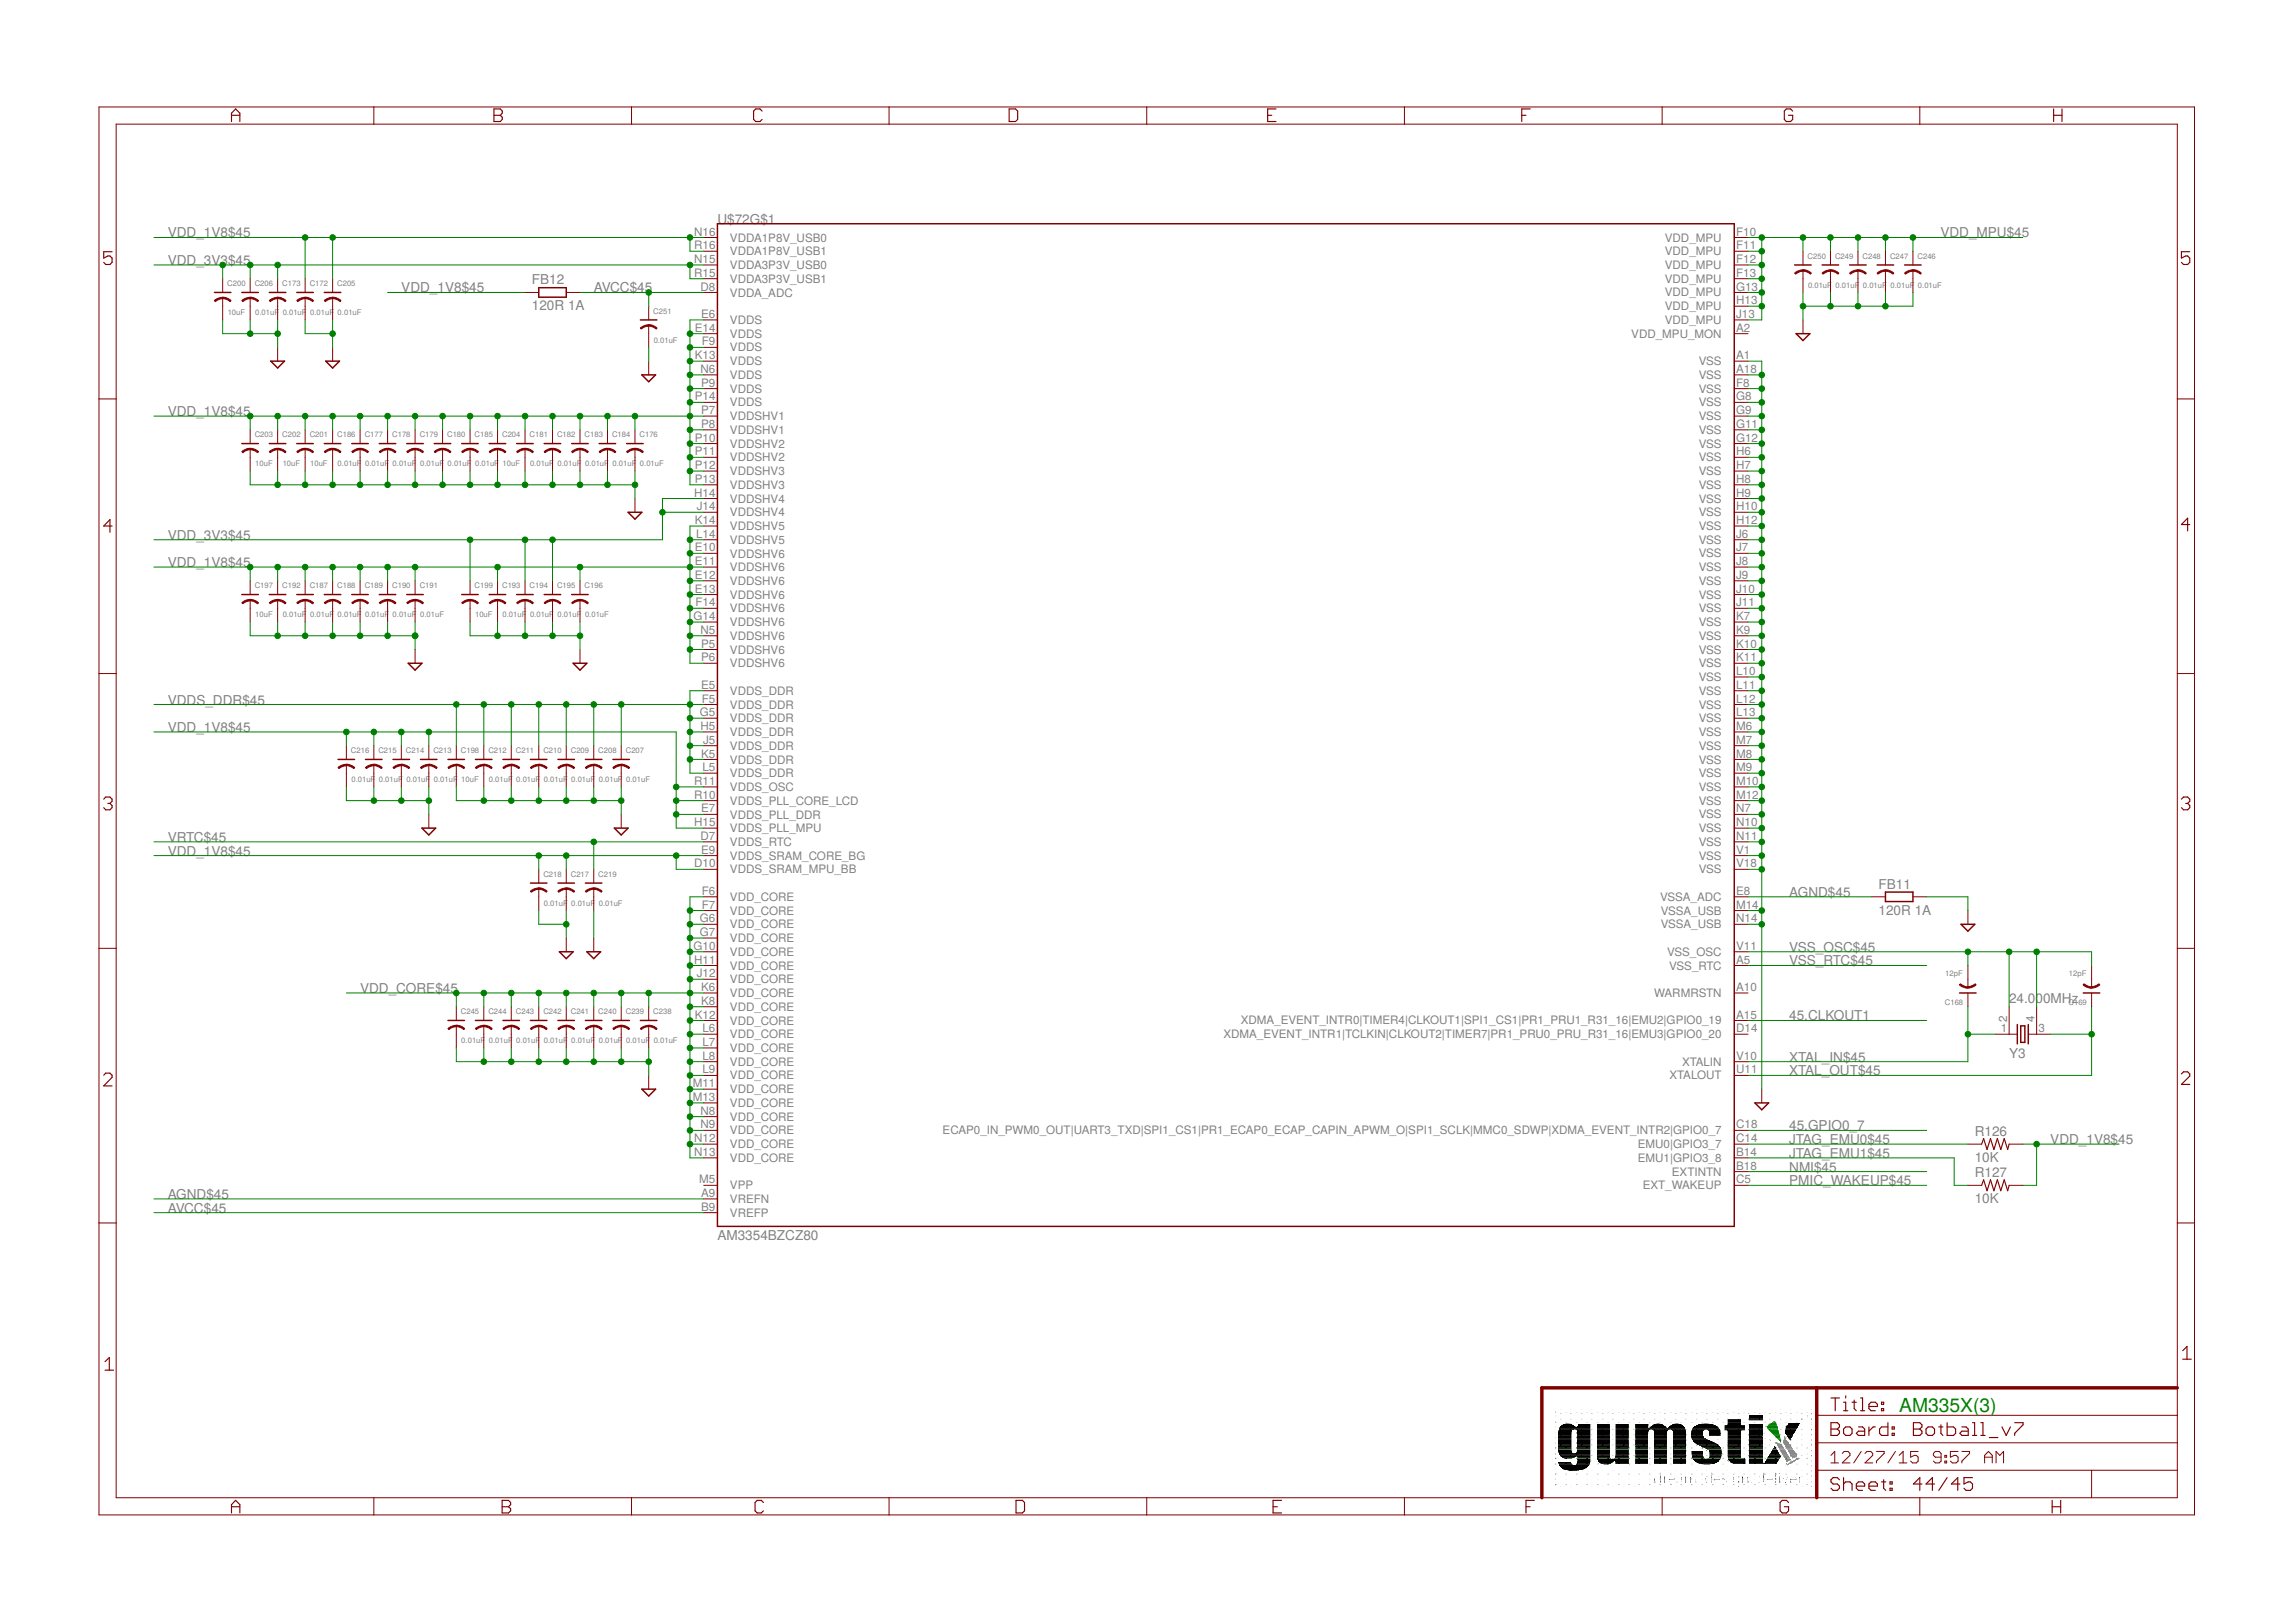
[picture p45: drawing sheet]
<svg xmlns="http://www.w3.org/2000/svg" width="297mm" height="210mm" viewBox="0 0 297 210" stroke-linecap="round" stroke-linejoin="round" font-family="sans-serif">
<defs><g id="words">
<text font-size="2.5" fill="#008000" x="245.7" y="182.7">AM335X(3)</text>
<g font-size="1.8" fill="#808080">
<text x="92.8" y="29">U$72G$1</text>
<text x="21.7" y="30.7">VDD_1V8$45</text>
<text x="21.7" y="34.3">VDD_3V3$45</text>
<text x="251" y="30.7">VDD_MPU$45</text>
<text x="51.9" y="37.8">VDD_1V8$45</text>
<text x="68.8" y="40.2">120R 1A</text>
<text x="68.8" y="36.8">FB12</text>
<text x="76.8" y="37.8">AVCC$45</text>
<text x="21.7" y="53.8">VDD_1V8$45</text>
<text x="21.7" y="69.8">VDD_3V3$45</text>
<text x="21.7" y="73.4">VDD_1V8$45</text>
<text x="21.7" y="94.7">VDD_1V8$45</text>
<text x="21.7" y="91.2">VDDS_DDR$45</text>
<text x="21.7" y="110.7">VDD_1V8$45</text>
<text x="21.7" y="108.9">VRTC$45</text>
<text x="231.5" y="116.1">AGND$45</text>
<text x="243" y="118.4">120R 1A</text>
<text x="243" y="115">FB11</text>
<text x="231.5" y="124.9">VSS_RTC$45</text>
<text x="231.5" y="123.2">VSS_OSC$45</text>
<text x="46.6" y="128.5">VDD_CORE$45</text>
<text x="259.9" y="129.7">24.000MHz</text>
<text x="231.5" y="137.4">XTAL_IN$45</text>
<text x="231.5" y="132.1">45.CLKOUT1</text>
<text x="259.9" y="136.9">Y3</text>
<text x="231.5" y="139.2">XTAL_OUT$45</text>
<text x="231.5" y="148.1">JTAG_EMU0$45</text>
<text x="231.5" y="149.8">JTAG_EMU1$45</text>
<text x="231.5" y="146.3">45.GPIO0_7</text>
<text x="255.5" y="147">R126</text>
<text x="265.3" y="148.1">VDD_1V8$45</text>
<text x="21.7" y="155.2">AGND$45</text>
<text x="231.5" y="153.4">PMIC_WAKEUP$45</text>
<text x="231.5" y="151.6">NMI$45</text>
<text x="255.5" y="150.4">10K</text>
<text x="255.5" y="155.7">10K</text>
<text x="255.5" y="152.3">R127</text>
<text x="21.7" y="156.9">AVCC$45</text>
<text x="92.8" y="160.5">AM3354BZCZ80</text>
</g>
<g font-size="1.5" fill="#808080">
<text x="89.8" y="30.5">N16</text>
<text x="89.8" y="32.3">R16</text>
<text x="89.8" y="34">N15</text>
<text x="89.8" y="35.8">R15</text>
<text x="94.4" y="31.3">VDDA1P8V_USB0</text>
<text x="94.4" y="33">VDDA1P8V_USB1</text>
<text x="94.4" y="34.8">VDDA3P3V_USB0</text>
<text x="215.4" y="31.3">VDD_MPU</text>
<text x="215.4" y="33">VDD_MPU</text>
<text x="215.4" y="34.8">VDD_MPU</text>
<text x="224.6" y="30.5">F10</text>
<text x="224.6" y="32.3">F11</text>
<text x="224.6" y="34">F12</text>
<text x="224.6" y="35.8">F13</text>
<text x="90.6" y="37.6">D8</text>
<text x="90.7" y="41.2">E6</text>
<text x="94.4" y="36.6">VDDA3P3V_USB1</text>
<text x="94.4" y="38.4">VDDA_ADC</text>
<text x="94.4" y="41.9">VDDS</text>
<text x="215.4" y="36.6">VDD_MPU</text>
<text x="215.4" y="38.4">VDD_MPU</text>
<text x="215.4" y="40.1">VDD_MPU</text>
<text x="215.4" y="41.9">VDD_MPU</text>
<text x="224.6" y="37.6">G13</text>
<text x="224.6" y="39.4">H13</text>
<text x="224.6" y="41.2">J13</text>
<text x="89.9" y="42.9">E14</text>
<text x="89.9" y="46.5">K13</text>
<text x="90.8" y="44.7">F9</text>
<text x="94.4" y="43.7">VDDS</text>
<text x="94.4" y="45.5">VDDS</text>
<text x="94.4" y="47.3">VDDS</text>
<text x="211" y="43.7">VDD_MPU_MON</text>
<text x="219.8" y="47.3">VSS</text>
<text x="224.6" y="42.9">A2</text>
<text x="224.6" y="46.5">A1</text>
<text x="89.9" y="51.8">P14</text>
<text x="90.6" y="48.3">N6</text>
<text x="90.7" y="50">P9</text>
<text x="90.7" y="53.6">P7</text>
<text x="94.4" y="49">VDDS</text>
<text x="94.4" y="50.8">VDDS</text>
<text x="94.4" y="52.6">VDDS</text>
<text x="219.8" y="49">VSS</text>
<text x="219.8" y="50.8">VSS</text>
<text x="219.8" y="52.6">VSS</text>
<text x="224.6" y="48.3">A18</text>
<text x="224.6" y="50">F8</text>
<text x="224.6" y="51.8">G8</text>
<text x="224.6" y="53.6">G9</text>
<text x="89.9" y="57.1">P10</text>
<text x="89.9" y="58.9">P11</text>
<text x="90.7" y="55.4">P8</text>
<text x="94.4" y="54.4">VDDSHV1</text>
<text x="94.4" y="56.2">VDDSHV1</text>
<text x="94.4" y="57.9">VDDSHV2</text>
<text x="94.4" y="59.7">VDDSHV2</text>
<text x="219.8" y="54.4">VSS</text>
<text x="219.8" y="56.1">VSS</text>
<text x="219.8" y="57.9">VSS</text>
<text x="219.8" y="59.7">VSS</text>
<text x="224.6" y="55.4">G11</text>
<text x="224.6" y="57.1">G12</text>
<text x="224.6" y="58.9">H6</text>
<text x="89.8" y="64.3">H14</text>
<text x="89.9" y="60.7">P12</text>
<text x="89.9" y="62.5">P13</text>
<text x="94.4" y="61.5">VDDSHV3</text>
<text x="94.4" y="63.3">VDDSHV3</text>
<text x="94.4" y="65">VDDSHV4</text>
<text x="219.8" y="61.5">VSS</text>
<text x="219.8" y="63.3">VSS</text>
<text x="219.8" y="65">VSS</text>
<text x="224.6" y="60.7">H7</text>
<text x="224.6" y="62.5">H8</text>
<text x="224.6" y="64.3">H9</text>
<text x="89.9" y="67.8">K14</text>
<text x="89.9" y="71.4">E10</text>
<text x="90.1" y="69.6">L14</text>
<text x="90.1" y="66">J14</text>
<text x="94.4" y="66.8">VDDSHV4</text>
<text x="94.4" y="68.6">VDDSHV5</text>
<text x="94.4" y="70.4">VDDSHV5</text>
<text x="219.8" y="66.8">VSS</text>
<text x="219.8" y="68.6">VSS</text>
<text x="219.8" y="70.4">VSS</text>
<text x="224.6" y="66">H10</text>
<text x="224.6" y="67.8">H12</text>
<text x="224.6" y="69.6">J6</text>
<text x="224.6" y="71.4">J7</text>
<text x="89.9" y="73.1">E11</text>
<text x="89.9" y="74.9">E12</text>
<text x="89.9" y="76.7">E13</text>
<text x="94.4" y="72.2">VDDSHV6</text>
<text x="94.4" y="73.9">VDDSHV6</text>
<text x="94.4" y="75.7">VDDSHV6</text>
<text x="94.4" y="77.5">VDDSHV6</text>
<text x="219.8" y="72.1">VSS</text>
<text x="219.8" y="73.9">VSS</text>
<text x="219.8" y="75.7">VSS</text>
<text x="219.8" y="77.5">VSS</text>
<text x="224.6" y="73.1">J8</text>
<text x="224.6" y="74.9">J9</text>
<text x="224.6" y="76.7">J10</text>
<text x="89.7" y="80.3">G14</text>
<text x="90" y="78.5">F14</text>
<text x="90.6" y="82">N5</text>
<text x="90.7" y="83.8">P5</text>
<text x="94.4" y="79.3">VDDSHV6</text>
<text x="94.4" y="82.8">VDDSHV6</text>
<text x="94.4" y="81">VDDSHV6</text>
<text x="219.8" y="79.3">VSS</text>
<text x="219.8" y="81">VSS</text>
<text x="219.8" y="82.8">VSS</text>
<text x="224.6" y="78.5">J11</text>
<text x="224.6" y="80.3">K7</text>
<text x="224.6" y="82">K9</text>
<text x="224.6" y="83.8">K10</text>
<text x="90.7" y="85.6">P6</text>
<text x="90.7" y="89.1">E5</text>
<text x="94.4" y="84.6">VDDSHV6</text>
<text x="94.4" y="86.4">VDDSHV6</text>
<text x="94.4" y="89.9">VDDS_DDR</text>
<text x="219.8" y="88.1">VSS</text>
<text x="219.8" y="89.9">VSS</text>
<text x="219.8" y="84.6">VSS</text>
<text x="219.8" y="86.4">VSS</text>
<text x="224.6" y="87.4">L10</text>
<text x="224.6" y="89.1">L11</text>
<text x="224.6" y="85.6">K11</text>
<text x="90.5" y="92.7">G5</text>
<text x="90.6" y="94.5">H5</text>
<text x="90.8" y="90.9">F5</text>
<text x="94.4" y="91.7">VDDS_DDR</text>
<text x="94.4" y="93.5">VDDS_DDR</text>
<text x="94.4" y="95.3">VDDS_DDR</text>
<text x="219.8" y="95.3">VSS</text>
<text x="219.8" y="93.5">VSS</text>
<text x="219.8" y="91.7">VSS</text>
<text x="224.6" y="94.5">M6</text>
<text x="224.6" y="92.7">L13</text>
<text x="224.6" y="90.9">L12</text>
<text x="89.8" y="101.6">R11</text>
<text x="90.7" y="98">K5</text>
<text x="90.9" y="99.8">L5</text>
<text x="91" y="96.3">J5</text>
<text x="94.4" y="97">VDDS_DDR</text>
<text x="94.4" y="98.8">VDDS_DDR</text>
<text x="94.4" y="100.6">VDDS_DDR</text>
<text x="219.8" y="97">VSS</text>
<text x="219.8" y="98.8">VSS</text>
<text x="219.8" y="100.6">VSS</text>
<text x="224.6" y="96.3">M7</text>
<text x="224.6" y="98">M8</text>
<text x="224.6" y="99.8">M9</text>
<text x="224.6" y="101.6">M10</text>
<text x="89.8" y="103.4">R10</text>
<text x="89.8" y="106.9">H15</text>
<text x="90.7" y="105.1">E7</text>
<text x="94.4" y="102.4">VDDS_OSC</text>
<text x="94.4" y="104.1">VDDS_PLL_CORE_LCD</text>
<text x="94.4" y="105.9">VDDS_PLL_DDR</text>
<text x="94.4" y="107.7">VDDS_PLL_MPU</text>
<text x="219.8" y="102.4">VSS</text>
<text x="219.8" y="104.1">VSS</text>
<text x="219.8" y="105.9">VSS</text>
<text x="219.8" y="107.7">VSS</text>
<text x="224.6" y="103.4">M12</text>
<text x="224.6" y="105.1">N7</text>
<text x="224.6" y="106.9">N10</text>
<text x="89.8" y="112.3">D10</text>
<text x="90.6" y="108.7">D7</text>
<text x="90.7" y="110.5">E9</text>
<text x="94.4" y="109.5">VDDS_RTC</text>
<text x="94.4" y="111.3">VDDS_SRAM_CORE_BG</text>
<text x="94.4" y="113">VDDS_SRAM_MPU_BB</text>
<text x="219.8" y="109.5">VSS</text>
<text x="219.8" y="111.2">VSS</text>
<text x="219.8" y="113">VSS</text>
<text x="224.6" y="108.7">N11</text>
<text x="224.6" y="110.5">V1</text>
<text x="224.6" y="112.3">V18</text>
<text x="90.5" y="119.4">G6</text>
<text x="90.8" y="115.8">F6</text>
<text x="90.8" y="117.6">F7</text>
<text x="94.4" y="116.6">VDD_CORE</text>
<text x="94.4" y="118.4">VDD_CORE</text>
<text x="214.8" y="116.6">VSSA_ADC</text>
<text x="214.9" y="118.4">VSSA_USB</text>
<text x="224.6" y="115.8">E8</text>
<text x="224.6" y="117.6">M14</text>
<text x="224.6" y="119.4">N14</text>
<text x="89.7" y="122.9">G10</text>
<text x="89.8" y="124.7">H11</text>
<text x="90.5" y="121.1">G7</text>
<text x="94.4" y="120.1">VDD_CORE</text>
<text x="94.4" y="121.9">VDD_CORE</text>
<text x="94.4" y="123.7">VDD_CORE</text>
<text x="94.4" y="125.5">VDD_CORE</text>
<text x="214.9" y="120.1">VSSA_USB</text>
<text x="215.7" y="123.7">VSS_OSC</text>
<text x="216" y="125.5">VSS_RTC</text>
<text x="224.6" y="122.9">V11</text>
<text x="224.6" y="124.7">A5</text>
<text x="89.9" y="131.8">K12</text>
<text x="90.1" y="126.5">J12</text>
<text x="90.7" y="128.2">K6</text>
<text x="90.7" y="130">K8</text>
<text x="94.4" y="127.3">VDD_CORE</text>
<text x="94.4" y="129">VDD_CORE</text>
<text x="94.4" y="130.8">VDD_CORE</text>
<text x="214" y="129">WARMRSTN</text>
<text x="224.6" y="128.2">A10</text>
<text x="224.6" y="131.8">A15</text>
<text x="90.9" y="133.6">L6</text>
<text x="90.9" y="135.4">L7</text>
<text x="90.9" y="137.1">L8</text>
<text x="94.4" y="132.6">VDD_CORE</text>
<text x="94.4" y="134.4">VDD_CORE</text>
<text x="94.4" y="136.1">VDD_CORE</text>
<text x="94.4" y="137.9">VDD_CORE</text>
<text x="158.3" y="134.4">XDMA_EVENT_INTR1|TCLKIN|CLKOUT2|TIMER7|PR1_PRU0_PRU_R31_16|EMU3|GPIO0_20</text>
<text x="160.5" y="132.6">XDMA_EVENT_INTR0|TIMER4|CLKOUT1|SPI1_CS1|PR1_PRU1_R31_16|EMU2|GPIO0_19</text>
<text x="217.6" y="137.9">XTALIN</text>
<text x="224.6" y="133.6">D14</text>
<text x="224.6" y="137.1">V10</text>
<text x="258.8" y="133.6">1</text>
<text x="259.7" y="132.2" transform="rotate(-90 259.7 132.2)">2</text>
<text x="263.2" y="132.2" transform="rotate(-90 263.2 132.2)">4</text>
<text x="263.7" y="133.6">3</text>
<text x="89.6" y="140.7">M11</text>
<text x="89.6" y="142.5">M13</text>
<text x="90.9" y="138.9">L9</text>
<text x="94.4" y="139.7">VDD_CORE</text>
<text x="94.4" y="141.5">VDD_CORE</text>
<text x="94.4" y="143.3">VDD_CORE</text>
<text x="216" y="139.7">XTALOUT</text>
<text x="224.6" y="138.9">U11</text>
<text x="89.8" y="149.6">N13</text>
<text x="89.8" y="147.8">N12</text>
<text x="90.6" y="146">N9</text>
<text x="90.6" y="144.2">N8</text>
<text x="94.4" y="146.8">VDD_CORE</text>
<text x="94.4" y="145">VDD_CORE</text>
<text x="94.4" y="148.6">VDD_CORE</text>
<text x="122" y="146.8">ECAP0_IN_PWM0_OUT|UART3_TXD|SPI1_CS1|PR1_ECAP0_ECAP_CAPIN_APWM_O|SPI1_SCLK|MMC0_SDWP|XDMA_EVENT_INTR2|GPIO0_7</text>
<text x="211.9" y="148.6">EMU0|GPIO3_7</text>
<text x="224.6" y="146">C18</text>
<text x="224.6" y="147.8">C14</text>
<text x="224.6" y="149.6">B14</text>
<text x="90.5" y="153.1">M5</text>
<text x="90.7" y="154.9">A9</text>
<text x="94.4" y="150.4">VDD_CORE</text>
<text x="94.4" y="153.9">VPP</text>
<text x="94.4" y="155.7">VREFN</text>
<text x="211.9" y="150.4">EMU1|GPIO3_8</text>
<text x="212.5" y="153.9">EXT_WAKEUP</text>
<text x="216.3" y="152.1">EXTINTN</text>
<text x="224.6" y="151.4">B18</text>
<text x="224.6" y="153.1">C5</text>
<text x="90.7" y="156.7">B9</text>
<text x="94.4" y="157.5">VREFP</text>
</g>
<g font-size="1" fill="#808080">
<text x="233.9" y="33.5">C250</text>
<text x="237.4" y="33.5">C249</text>
<text x="241" y="33.5">C248</text>
<text x="244.5" y="33.5">C247</text>
<text x="248.1" y="33.5">C246</text>
<text x="29.4" y="37">C200</text>
<text x="29.5" y="40.8">10uF</text>
<text x="33" y="37">C206</text>
<text x="33" y="40.8">0.01uF 0.01uF 0.01uF 0.01uF</text>
<text x="36.5" y="37">C173</text>
<text x="40.1" y="37">C172</text>
<text x="43.6" y="37">C205</text>
<text x="84.5" y="40.6">C251</text>
<text x="233.9" y="37.2">0.01uF 0.01uF 0.01uF 0.01uF 0.01uF</text>
<text x="84.6" y="44.3">0.01uF</text>
<text x="33" y="56.6">C203</text>
<text x="36.5" y="56.6">C202</text>
<text x="40.1" y="56.6">C201</text>
<text x="43.6" y="56.6">C186</text>
<text x="47.2" y="56.6">C177</text>
<text x="50.7" y="56.6">C178</text>
<text x="54.3" y="56.6">C179</text>
<text x="57.8" y="56.6">C180</text>
<text x="61.4" y="56.6">C185</text>
<text x="65" y="56.6">C204</text>
<text x="68.5" y="56.6">C181</text>
<text x="72.1" y="56.6">C182</text>
<text x="75.6" y="56.6">C183</text>
<text x="79.2" y="56.6">C184</text>
<text x="82.7" y="56.6">C176</text>
<text x="33" y="60.3">10uF</text>
<text x="36.6" y="60.3">10uF</text>
<text x="40.1" y="60.3">10uF</text>
<text x="43.7" y="60.3">0.01uF 0.01uF 0.01uF 0.01uF 0.01uF 0.01uF 10uF</text>
<text x="68.6" y="60.3">0.01uF 0.01uF 0.01uF 0.01uF 0.01uF</text>
<text x="33" y="76.1">C197</text>
<text x="36.5" y="76.1">C192</text>
<text x="40.1" y="76.1">C187</text>
<text x="43.6" y="76.1">C188</text>
<text x="47.2" y="76.1">C189</text>
<text x="50.7" y="76.1">C190</text>
<text x="54.3" y="76.1">C191</text>
<text x="61.4" y="76.1">C199</text>
<text x="65" y="76.1">C193</text>
<text x="68.5" y="76.1">C194</text>
<text x="72.1" y="76.1">C195</text>
<text x="75.6" y="76.1">C196</text>
<text x="33" y="79.9">10uF</text>
<text x="36.6" y="79.9">0.01uF 0.01uF 0.01uF 0.01uF 0.01uF 0.01uF</text>
<text x="61.5" y="79.9">10uF</text>
<text x="65" y="79.9">0.01uF 0.01uF 0.01uF 0.01uF</text>
<text x="45.4" y="97.5">C216</text>
<text x="45.5" y="101.2">0.01uF 0.01uF 0.01uF 0.01uF 10uF</text>
<text x="49" y="97.5">C215</text>
<text x="52.5" y="97.5">C214</text>
<text x="56.1" y="97.5">C213</text>
<text x="59.6" y="97.5">C198</text>
<text x="63.2" y="97.5">C212</text>
<text x="63.2" y="101.2">0.01uF 0.01uF 0.01uF 0.01uF 0.01uF 0.01uF</text>
<text x="66.7" y="97.5">C211</text>
<text x="70.3" y="97.5">C210</text>
<text x="73.8" y="97.5">C209</text>
<text x="77.4" y="97.5">C208</text>
<text x="81" y="97.5">C207</text>
<text x="70.3" y="113.5">C218</text>
<text x="73.8" y="113.5">C217</text>
<text x="77.4" y="113.5">C219</text>
<text x="70.4" y="117.2">0.01uF 0.01uF 0.01uF</text>
<text x="59.6" y="131.2">C245</text>
<text x="63.2" y="131.2">C244</text>
<text x="66.7" y="131.2">C243</text>
<text x="70.3" y="131.2">C242</text>
<text x="73.8" y="131.2">C241</text>
<text x="77.4" y="131.2">C240</text>
<text x="81" y="131.2">C239</text>
<text x="84.5" y="131.2">C238</text>
<text x="251.6" y="130">C168</text>
<text x="251.7" y="126.3">12pF</text>
<text x="267.6" y="130">C169</text>
<text x="267.7" y="126.3">12pF</text>
<text x="59.7" y="135">0.01uF 0.01uF 0.01uF 0.01uF 0.01uF 0.01uF 0.01uF 0.01uF</text>
</g>
</g></defs>
<g fill="none" stroke="#800000" stroke-width=".13">
<path d="M12.8 13.8h271.1v182.2h-271.1zM15 16.1h266.7v177.7h-266.7zM48.4 13.8v2.3M81.7 13.8v2.3M115 13.8v2.3M148.4 13.8v2.3M181.7 13.8v2.3M215 13.8v2.3M248.4 13.8v2.3M28.8 36.1v1.7M28.8 38.5v2.9M32.4 36.1v1.7"/>
<path d="M32.4 38.5v2.9M35.9 36.1v1.7M35.9 38.5v2.9M39.5 36.1v1.7M39.5 38.5v2.9M43 36.1v1.7M43 38.5v2.9M67.9 37.8h1.8M73.3 37.8h1.7M83.9 39.6v1.8M91 30.7h1.8M91 32.5h1.8"/>
<path d="M91 34.3h1.8M91 36.1h1.8M91 37.8h1.8M224.4 30.7h1.7M224.4 32.5h1.7M224.4 34.3h1.7M224.4 36.1h1.7M224.4 37.8h1.7M224.4 39.6h1.7M233.3 32.5v1.8M233.3 35v2.8M236.8 32.5v1.8"/>
<path d="M236.8 35v2.8M240.4 32.5v1.8M240.4 35v2.8M243.9 32.5v1.8M243.9 35v2.8M247.5 32.5v1.8M247.5 35v2.8M12.8 51.6h2.2M32.4 55.6v1.8M32.4 58.1v2.9M35.9 45v1.7M35.9 55.6v1.8"/>
<path d="M35.9 58.1v2.9M39.5 55.6v1.8M39.5 58.1v2.9M43 45v1.7M43 55.6v1.8M43 58.1v2.9M46.6 55.6v1.8M46.6 58.1v2.9M50.1 55.6v1.8M50.1 58.1v2.9M53.7 55.6v1.8M53.7 58.1v2.9"/>
<path d="M57.3 55.6v1.8M57.3 58.1v2.9M60.8 55.6v1.8M60.8 58.1v2.9M64.4 55.6v1.8M64.4 58.1v2.9M67.9 55.6v1.8M67.9 58.1v2.9M71.5 55.6v1.8M71.5 58.1v2.9M75 55.6v1.8M75 58.1v2.9"/>
<path d="M78.6 55.6v1.8M78.6 58.1v2.9M82.1 55.6v1.8M82.1 58.1v2.9M83.9 42.1v2.9M83.9 46.7v1.8M91 41.4h1.8M91 43.2h1.8M91 45h1.8M91 46.7h1.8M91 48.5h1.8M91 50.3h1.8"/>
<path d="M91 52.1h1.8M91 53.8h1.8M91 55.6h1.8M91 57.4h1.8M91 59.2h1.8M224.4 41.4h1.7M224.4 43.2h1.7M224.4 46.7h1.7M224.4 48.5h1.7M224.4 50.3h1.7M224.4 52.1h1.7M224.4 53.8h1.7"/>
<path d="M224.4 55.6h1.7M224.4 57.4h1.7M224.4 59.2h1.7M233.3 41.4v1.8M281.7 51.6h2.2M32.4 75.2v1.7M32.4 77.7v2.8M35.9 75.2v1.7M35.9 77.7v2.8M39.5 75.2v1.7M39.5 77.7v2.8M43 75.2v1.7"/>
<path d="M43 77.7v2.8M46.6 75.2v1.7M46.6 77.7v2.8M50.1 75.2v1.7M50.1 77.7v2.8M53.7 75.2v1.7M53.7 77.7v2.8M60.8 75.2v1.7M60.8 77.7v2.8M64.4 75.2v1.7M64.4 77.7v2.8M67.9 75.2v1.7"/>
<path d="M67.9 77.7v2.8M71.5 75.2v1.7M71.5 77.7v2.8M75 75.2v1.7M75 77.7v2.8M82.1 64.5v1.8M91 61h1.8M91 62.7h1.8M91 64.5h1.8M91 66.3h1.8M91 68.1h1.8M91 69.8h1.8"/>
<path d="M91 71.6h1.8M91 73.4h1.8M91 75.2h1.8M91 76.9h1.8M91 78.7h1.8M224.4 61h1.7M224.4 62.7h1.7M224.4 64.5h1.7M224.4 66.3h1.7M224.4 68.1h1.7M224.4 69.8h1.7M224.4 71.6h1.7"/>
<path d="M224.4 73.4h1.7M224.4 75.2h1.7M224.4 76.9h1.7M224.4 78.7h1.7M12.8 87.2h2.2M44.8 96.5v1.8M44.8 99v2.8M48.4 96.5v1.8M48.4 99v2.8M51.9 96.5v1.8M51.9 99v2.8M53.7 84.1v1.7"/>
<path d="M55.5 96.5v1.8M55.5 99v2.8M59 96.5v1.8M59 99v2.8M62.6 96.5v1.8M62.6 99v2.8M66.1 96.5v1.8M66.1 99v2.8M69.7 96.5v1.8M69.7 99v2.8M73.3 96.5v1.8M73.3 99v2.8"/>
<path d="M75 84.1v1.7M76.8 96.5v1.8M76.8 99v2.8M80.4 96.5v1.8M80.4 99v2.8M91 82.3h1.8M91 84.1h1.8M91 85.8h1.8M91 89.4h1.8M91 91.2h1.8M91 92.9h1.8M91 94.7h1.8"/>
<path d="M91 96.5h1.8M91 98.3h1.8M91 80.5h1.8M224.4 82.3h1.7M224.4 84.1h1.7M224.4 85.8h1.7M224.4 89.4h1.7M224.4 91.2h1.7M224.4 92.9h1.7M224.4 94.7h1.7M224.4 96.5h1.7M224.4 98.3h1.7"/>
<path d="M224.4 87.6h1.7M224.4 80.5h1.7M281.7 87.2h2.2M55.5 105.4v1.8M69.7 112.5v1.8M69.7 115v2.8M73.3 112.5v1.8M73.3 115v2.8M76.8 112.5v1.8M76.8 115v2.8M80.4 105.4v1.8M91 101.8h1.8"/>
<path d="M91 103.6h1.8M91 105.4h1.8M91 107.2h1.8M91 108.9h1.8M91 110.7h1.8M91 112.5h1.8M91 116.1h1.8M91 117.8h1.8M91 119.6h1.8M91 100.1h1.8M224.4 101.8h1.7M224.4 103.6h1.7"/>
<path d="M224.4 105.4h1.7M224.4 107.2h1.7M224.4 108.9h1.7M224.4 110.7h1.7M224.4 112.5h1.7M224.4 116.1h1.7M224.4 117.8h1.7M224.4 119.6h1.7M224.4 100.1h1.7M242.1 116.1h1.8M247.5 116.1h1.8M254.6 117.8v1.8"/>
<path d="M12.8 122.7h2.2M59 130.3v1.8M59 132.8v2.8M62.6 130.3v1.8M62.6 132.8v2.8M66.1 130.3v1.8M66.1 132.8v2.8M69.7 130.3v1.8M69.7 132.8v2.8M73.3 121.4v1.8M73.3 130.3v1.8M73.3 132.8v2.8"/>
<path d="M76.8 121.4v1.8M76.8 130.3v1.8M76.8 132.8v2.8M80.4 130.3v1.8M80.4 132.8v2.8M83.9 130.3v1.8M83.9 132.8v2.8M83.9 139.2v1.7M91 133.8h1.8M91 121.4h1.8M91 123.2h1.8M91 124.9h1.8"/>
<path d="M91 126.7h1.8M91 128.5h1.8M91 130.3h1.8M91 132.1h1.8M91 135.6h1.8M91 137.4h1.8M91 139.2h1.8M224.4 133.8h1.7M224.4 123.2h1.7M224.4 124.9h1.7M224.4 128.5h1.7M224.4 132.1h1.7"/>
<path d="M224.4 137.4h1.7M224.4 139.2h1.7M254.6 124.9v2.9M254.6 128.5v1.8M258.1 133.8h2.9M259.9 130.3v3.5M262.4 133.8h2.9M263.5 130.3v3.5M270.6 124.9v2.9M270.6 128.5v1.8M281.7 122.7h2.2M12.8 158.3h2.2"/>
<path d="M91 148.1h1.8M91 153.4h1.8M91 146.3h1.8M91 140.9h1.8M91 142.7h1.8M91 144.5h1.8M91 149.8h1.8M91 156.9h1.8M91 155.2h1.8M224.4 148.1h1.7M224.4 153.4h1.7M224.4 146.3h1.7"/>
<path d="M224.4 149.8h1.7M224.4 151.6h1.7M227.9 140.9v1.8M254.6 148.1h1.8M254.6 153.4h1.8M259.9 148.1h1.8M259.9 153.4h1.8M281.7 158.3h2.2M48.4 193.8v2.2M81.7 193.8v2.2M115 193.8v2.2M148.4 193.8v2.2"/>
<path d="M181.7 193.8v2.2M215 193.8v2.2M235 190.3h46.7M235 186.7h46.7M235 183.2h46.7M236.9 188.3l.5-.5v1.5M236.9 189.3h.9M238.3 188.1l.3-.3h.5l.2 .3v.2l-1 1h1M240.8 187.8l-1 1.5M241.3 188.1l.2-.3h.5l.3 .3v.2l-1 1h1M242.8 187.8h1v.3l-1 1v.2M245.2 187.8l-1 1.5"/>
<path d="M245.7 189.3h1M245.7 188.3l.5-.5v1.5M248.2 187.8h-1v.8l.5-.3h.2l.3 .3v.5l-.3 .2h-.5l-.2-.2M248.4 193.8v2.2M251.1 188.6h-.7l-.3-.3v-.2l.3-.3h.5l.2 .3v1l-.2 .2h-.5l-.3-.2M251.6 189.1h.2v.2h-.2zM251.6 188.3h.2v.3h-.2zM253.3 187.8h-1v.8l.5-.3h.3l.2 .3v.5l-.2 .2h-.5l-.3-.2M253.8 187.8h1v.3l-1 1v.2M256.8 188.6h.9M256.8 189.3v-1l.5-.5 .4 .5v1M258.2 189.3v-1.5l.5 .5 .5-.5v1.5"/>
<path d="M270.6 190.3v3.5"/>
</g>
<path d="M235 179.6v14.2M281.7 179.6h-82.2v14.2" fill="none" stroke="#800000" stroke-width=".44"/>
<g fill="none" stroke="#800000" stroke-width=".15">
<path d="M30 15.7v-1.1l.5-.5 .5 .5v1.1M30 14.9h1M63.9 14.9h.8M63.9 14.1h.8l.3 .3v.2l-.3 .3 .3 .3v.3l-.3 .2h-.8zM98.6 14.4l-.3-.3h-.5l-.3 .3v1.1l.3 .2h.5l.3-.2M130.6 14.1h.8l.3 .3v1.1l-.3 .2h-.8zM164 14.9h.5M165.1 14.1h-1.1v1.6h1.1M196.9 14.9h.5M198 14.1h-1.1v1.6M231.9 14.4l-.3-.3h-.5l-.3 .3v1.1l.3 .2h.5l.3-.2v-.6h-.5M265.7 14.1v1.6"/>
<path d="M265.7 14.9h1.1M266.8 14.1v1.6M14.5 32.6h-1.1v.8l.5-.3h.3l.3 .3v.6l-.3 .2h-.5l-.3-.2M283.3 32.6h-1.1v.8l.6-.3h.2l.3 .3v.6l-.3 .2h-.5l-.3-.2M14.5 68.1h-1.1l.8-.9v1.7M283.3 67.9h-1.1l.8-.8v1.6M13.4 103.4l.3-.3h.5l.3 .3v.3l-.3 .3M13.9 104h.3M14.2 104l.3 .2v.3l-.3 .3h-.5l-.3-.3M282.2 103.4l.3-.3h.5l.3 .3v.3l-.3 .3M282.8 104h.2M283 104l.3 .2v.3l-.3 .3h-.5l-.3-.3"/>
<path d="M13.4 139.1l.3-.2h.5l.3 .2v.3l-1.1 1.1h1.1M282.2 139l.3-.3h.5l.3 .3v.3l-1.1 1h1.1M256.4 148.1l.2-.8 .5 1.5 .4-1.5 .5 1.5 .4-1.5 .4 1.5 .5-1.5 .4 1.5 .2-.7M256.4 153.4l.2-.7 .5 1.4 .4-1.4 .5 1.4 .4-1.4 .4 1.4 .5-1.4 .4 1.4 .2-.7M13.6 176.2l.5-.5v1.6M13.6 177.3h1.1M282.4 174.8l.5-.6v1.7M282.4 175.9h1.1M30 195.8v-1.1l.5-.5 .5 .5v1.1M30 195h1M65 195h.8M65 194.2h.8l.3 .2v.3l-.3 .3 .3 .2v.3l-.3 .3h-.8z"/>
<path d="M98.8 194.4l-.3-.2h-.5l-.3 .2v1.1l.3 .3h.5l.3-.3M131.4 194.2h.9l.2 .2v1.1l-.2 .3h-.9zM164.7 195h.5M165.8 194.2h-1.1v1.6h1.1M197.4 195h.6M198.5 194.2h-1.1v1.6M231.4 194.4l-.3-.2h-.5l-.3 .2v1.1l.3 .3h.5l.3-.3v-.5h-.6M236.9 184.1h.8l.3 .3v.3l-.3 .2 .3 .3v.3l-.3 .3h-.8zM236.9 184.9h.8M236.9 180.9h1.1M237.4 180.9v1.7M238 191.5l-.3-.3h-.5l-.3 .3v.3l.3 .2h.5l.3 .3v.3l-.3 .3h-.5l-.3-.3"/>
<path d="M238.5 184.9l.3-.2h.5l.3 .2v.6l-.3 .3h-.5l-.3-.3zM238.5 192l.3-.2h.5l.3 .2v.9M238.5 191.2v1.7M238.5 181.5h.3v1.1M238.5 182.6h.6M238.8 180.6v.3M239.6 181.5h.6M239.9 181.2v1.1l.3 .3M240.2 192.3h1v-.3l-.2-.2h-.6l-.2 .2v.6l.2 .3h.6M240.4 184.7h.6l.2 .2v.9h-.8l-.2-.3 .2-.3h.8M240.7 180.9h.3v1.7M240.7 182.6h.5"/>
<path d="M241.8 192.3h1.1v-.3l-.3-.2h-.5l-.3 .2v.6l.3 .3h.5M241.8 182h1.1v-.3l-.3-.2h-.5l-.3 .2v.6l.3 .3h.5M241.8 184.7v1.1M242.6 184.7h-.3l-.5 .5M243.4 191.8h.6M243.4 181.5h.3v.2h-.3zM243.4 182.3h.3v.3h-.3zM243.7 191.5v1.1l.3 .3M244.2 184.1v1.7h-.8l-.2-.3v-.6l.2-.2h.8M244.5 191.8h.3v.2h-.3zM244.5 192.6h.3v.3h-.3zM244.8 185.5h.3v.3h-.3z"/>
<path d="M244.8 184.7h.3v.2h-.3zM247.5 184.1h.9l.2 .3v.3l-.2 .2 .2 .3v.3l-.2 .3h-.9zM247.5 184.9h.9M248.6 192h-1.1l.9-.8v1.7M249.2 184.9l.2-.2h.6l.3 .2v.6l-.3 .3h-.6l-.2-.3zM250.3 192h-1.1l.8-.8v1.7M250.8 184.7h.6M251.1 184.4v1.1l.3 .3M251.9 184.1v1.7h.8l.3-.3v-.6l-.3-.2h-.8M251.9 191.2l-1.1 1.7M253.6 192h-1.1l.8-.8v1.7M253.8 184.7h.6l.2 .2v.9h-.8l-.2-.3 .2-.3h.8"/>
<path d="M255.2 184.1h.3v1.7M255.2 185.8h.5M255.2 191.2h-1.1v.8l.5-.2h.3l.3 .2v.6l-.3 .3h-.5l-.3-.3M256.3 184.1h.2v1.7M256.3 185.8h.5M257.4 186h1.1M259 184.7l.5 1.1 .6-1.1M260.6 184.1h1.1v.3l-1.1 1.1v.3M265.5 195h1.1M265.5 194.2v1.6M266.6 194.2v1.6"/>
</g>
<g fill="none" stroke="#800000" stroke-width=".19">
<path d="M27.7 37.8h2.2M31.3 37.8h2.1M34.8 37.8h2.2M38.4 37.8h2.1M42 37.8h2.1M69.7 37.2h3.6v1.3h-3.6zM92.8 29h131.6v129.7h-131.6zM232.2 34.3h2.1M235.7 34.3h2.2M239.3 34.3h2.1M242.8 34.3h2.2M246.4 34.3h2.1"/>
<path d="M31.3 57.4h2.1M34.8 57.4h2.2M35 46.7h1.8l-.9 .9zM38.4 57.4h2.1M42 57.4h2.1M42.1 46.7h1.8l-.9 .9zM45.5 57.4h2.1M49.1 57.4h2.1M52.6 57.4h2.2M56.2 57.4h2.1M59.7 57.4h2.2M63.3 57.4h2.1"/>
<path d="M66.8 57.4h2.2M70.4 57.4h2.1M74 57.4h2.1M77.5 57.4h2.2M81.1 57.4h2.1M82.8 41.4h2.2M83 48.5h1.8l-.9 .9zM232.4 43.2h1.7l-.8 .9zM31.3 76.9h2.1M34.8 76.9h2.2M38.4 76.9h2.1M42 76.9h2.1"/>
<path d="M45.5 76.9h2.1M49.1 76.9h2.1M52.6 76.9h2.2M59.7 76.9h2.2M63.3 76.9h2.1M66.8 76.9h2.2M70.4 76.9h2.1M74 76.9h2.1M81.3 66.3h1.7l-.9 .9zM43.7 98.3h2.2M47.3 98.3h2.1M50.8 98.3h2.2"/>
<path d="M52.8 85.8h1.8l-.9 .9zM54.4 98.3h2.1M58 98.3h2.1M61.5 98.3h2.1M65.1 98.3h2.1M68.6 98.3h2.2M72.2 98.3h2.1M74.1 85.8h1.8l-.9 .9zM75.7 98.3h2.2M79.3 98.3h2.1M54.6 107.2h1.8l-.9 .9zM68.6 114.3h2.2"/>
<path d="M72.2 114.3h2.1M75.7 114.3h2.2M79.5 107.2h1.8l-.9 .9zM243.9 115.4h3.6v1.3h-3.6zM253.7 119.6h1.8l-.9 .9zM58 132.1h2.1M61.5 132.1h2.1M65.1 132.1h2.1M68.6 132.1h2.2M72.2 132.1h2.1M72.4 123.2h1.7l-.8 .9zM75.7 132.1h2.2"/>
<path d="M75.9 123.2h1.8l-.9 .9zM79.3 132.1h2.1M82.8 132.1h2.2M253.5 128.5h2.2M261 132.6v2.5M261.4 132.8h.6v2.1h-.6zM262.4 132.6v2.5M269.5 128.5h2.2M83 140.9h1.8l-.9 .9zM227 142.7h1.8l-.9 .9z"/>
</g>
<g fill="#800000" stroke="#800000" stroke-width=".13">
<path d="M253.6 127.3l.6 .4h.4v.2l-1-.3-.1-.2z" fill-rule="evenodd"/>
<path d="M254.6 127.7l.3-.1 .6-.3 .2 .1-.7 .4-.4 .1z" fill-rule="evenodd"/>
<path d="M269.6 127.3l.6 .4h.4v.2l-.5-.1-.5-.2-.1-.2z" fill-rule="evenodd"/>
<path d="M270.6 127.7l.3-.1 .6-.3 .2 .1-.7 .4-.4 .1z" fill-rule="evenodd"/>
<path d="M39.5 38.5h.4l.7 .4-.2 .1-.2-.2-.7-.2z" fill-rule="evenodd"/>
<path d="M38.4 38.9l.4-.2 .7-.2v.2h-.4l-.6 .3z" fill-rule="evenodd"/>
<path d="M35.9 38.5h.5l.6 .4-.1 .1-.3-.2-.7-.2z" fill-rule="evenodd"/>
<path d="M34.8 38.9l.4-.2 .7-.2v.2h-.3l-.6 .3z" fill-rule="evenodd"/>
<path d="M67.9 58l.7 .2 .4 .2-.1 .2-.3-.2-.7-.2z" fill-rule="evenodd"/>
<path d="M66.8 58.4l.7-.3 .4-.1v.2l-.7 .2-.2 .2z" fill-rule="evenodd"/>
<path d="M71.5 58l.7 .2 .4 .2-.1 .2-.3-.2-.7-.2z" fill-rule="evenodd"/>
<path d="M70.4 58.4l.6-.3 .5-.1v.2l-.7 .2-.3 .2z" fill-rule="evenodd"/>
<path d="M75 58l.8 .2 .3 .2-.1 .2-.3-.2-.7-.2z" fill-rule="evenodd"/>
<path d="M74 58.4l.6-.3 .4-.1v.2l-.6 .2-.3 .2z" fill-rule="evenodd"/>
<path d="M78.6 58l.7 .2 .4 .2-.1 .2-.3-.2-.7-.2z" fill-rule="evenodd"/>
<path d="M77.5 58.4l.6-.3 .5-.1v.2l-.7 .2-.3 .2z" fill-rule="evenodd"/>
<path d="M82.1 58l.8 .2 .3 .2-.1 .2-.3-.2-.7-.2z" fill-rule="evenodd"/>
<path d="M81.1 58.4l.6-.3 .4-.1v.2l-.6 .2-.3 .2z" fill-rule="evenodd"/>
<path d="M46.6 58l.7 .2 .4 .2-.1 .2-.3-.2-.7-.2z" fill-rule="evenodd"/>
<path d="M45.5 58.4l.6-.3 .5-.1v.2l-.7 .2-.3 .2z" fill-rule="evenodd"/>
<path d="M50.1 58l.8 .2 .3 .2-.1 .2-.3-.2-.7-.2z" fill-rule="evenodd"/>
<path d="M49.1 58.4l.6-.3 .4-.1v.2l-.6 .2-.3 .2z" fill-rule="evenodd"/>
<path d="M53.7 58l.7 .2 .4 .2-.1 .2-.3-.2-.7-.2z" fill-rule="evenodd"/>
<path d="M52.6 58.4l.7-.3 .4-.1v.2l-.7 .2-.3 .2z" fill-rule="evenodd"/>
<path d="M57.3 58l.7 .2 .3 .2-.1 .2-.3-.2-.6-.2z" fill-rule="evenodd"/>
<path d="M56.2 58.4l.6-.3 .5-.1v.2l-.7 .2-.3 .2z" fill-rule="evenodd"/>
<path d="M60.8 58l.7 .2 .4 .2-.1 .2-.3-.2-.7-.2z" fill-rule="evenodd"/>
<path d="M59.7 58.4l.7-.3 .4-.1v.2l-.7 .2-.3 .2z" fill-rule="evenodd"/>
<path d="M43 58l.8 .2 .3 .2-.1 .2-.3-.2-.7-.2z" fill-rule="evenodd"/>
<path d="M42 58.4l.6-.3 .4-.1v.2l-.6 .2-.3 .2z" fill-rule="evenodd"/>
<path d="M39.5 77.6l.7 .1 .4 .3-.2 .1-.6-.3-.3-.1z" fill-rule="evenodd"/>
<path d="M38.4 78l.4-.3 .7-.1v.1l-.7 .2-.3 .2z" fill-rule="evenodd"/>
<path d="M43 77.6l.8 .1 .3 .3-.1 .1-.6-.3-.4-.1z" fill-rule="evenodd"/>
<path d="M42 78l.3-.3 .7-.1v.1l-.6 .2-.3 .2z" fill-rule="evenodd"/>
<path d="M46.6 77.6l.7 .1 .4 .3-.1 .1-.7-.3-.3-.1z" fill-rule="evenodd"/>
<path d="M45.5 78l.4-.3 .7-.1v.1l-.7 .2-.3 .2z" fill-rule="evenodd"/>
<path d="M50.1 77.6l.8 .1 .3 .3-.1 .1-.6-.3-.4-.1z" fill-rule="evenodd"/>
<path d="M49.1 78l.3-.3 .7-.1v.1l-.6 .2-.3 .2z" fill-rule="evenodd"/>
<path d="M53.7 77.6l.7 .1 .4 .3-.1 .1-.7-.3-.3-.1z" fill-rule="evenodd"/>
<path d="M52.6 78l.4-.3 .7-.1v.1l-.7 .2-.3 .2z" fill-rule="evenodd"/>
<path d="M35.9 77.6l.7 .1 .4 .3-.1 .1-.6-.3-.4-.1z" fill-rule="evenodd"/>
<path d="M34.8 78l.4-.3 .7-.1v.1l-.7 .2-.2 .2z" fill-rule="evenodd"/>
<path d="M64.4 77.6l.7 .1 .3 .3-.1 .1-.6-.3-.4-.1z" fill-rule="evenodd"/>
<path d="M63.3 78l.3-.3 .7-.1 .1 .1-.7 .2-.3 .2z" fill-rule="evenodd"/>
<path d="M67.9 77.6l.7 .1 .4 .3-.1 .1-.6-.3-.4-.1z" fill-rule="evenodd"/>
<path d="M66.8 78l.4-.3 .7-.1v.1l-.7 .2-.2 .2z" fill-rule="evenodd"/>
<path d="M71.5 77.6l.7 .1 .4 .3-.1 .1-.7-.3-.3-.1z" fill-rule="evenodd"/>
<path d="M70.4 78l.4-.3 .7-.1v.1l-.7 .2-.3 .2z" fill-rule="evenodd"/>
<path d="M75 77.6l.8 .1 .3 .3-.1 .1-.6-.3-.4-.1z" fill-rule="evenodd"/>
<path d="M74 78l.3-.3 .7-.1v.1l-.6 .2-.3 .2z" fill-rule="evenodd"/>
<path d="M32.4 77.6l.7 .1 .3 .3-.1 .1-.6-.3-.3-.1z" fill-rule="evenodd"/>
<path d="M31.3 78l.3-.3 .8-.1v.1l-.7 .2-.3 .2z" fill-rule="evenodd"/>
<path d="M59 98.9l.8 .2 .3 .2-.1 .2-.6-.4h-.4z" fill-rule="evenodd"/>
<path d="M58 99.3l.3-.2 .7-.2v.2l-.6 .2-.3 .2z" fill-rule="evenodd"/>
<path d="M60.8 77.6l.7 .1 .4 .3-.1 .1-.6-.3-.4-.1z" fill-rule="evenodd"/>
<path d="M59.7 78l.4-.3 .7-.1v.1l-.7 .2-.3 .2z" fill-rule="evenodd"/>
<path d="M28.8 38.5h.5l.6 .4-.1 .1-.3-.2-.7-.2z" fill-rule="evenodd"/>
<path d="M27.7 38.9l.4-.2 .7-.2v.2h-.3l-.6 .3z" fill-rule="evenodd"/>
<path d="M39.5 58l.7 .2 .4 .2-.2 .2-.2-.2-.7-.2z" fill-rule="evenodd"/>
<path d="M38.4 58.4l.6-.3 .5-.1v.2l-.7 .2-.3 .2z" fill-rule="evenodd"/>
<path d="M35.9 58l.7 .2 .4 .2-.1 .2-.3-.2-.7-.2z" fill-rule="evenodd"/>
<path d="M34.8 58.4l.7-.3 .4-.1v.2l-.7 .2-.2 .2z" fill-rule="evenodd"/>
<path d="M32.4 58l.7 .2 .3 .2-.1 .2-.3-.2-.6-.2z" fill-rule="evenodd"/>
<path d="M31.3 58.4l.6-.3 .5-.1v.2l-.7 .2-.3 .2z" fill-rule="evenodd"/>
<path d="M64.4 58l.7 .2 .3 .2-.1 .2-.3-.2-.7-.2z" fill-rule="evenodd"/>
<path d="M63.3 58.4l.6-.3 .4-.1 .1 .2-.7 .2-.3 .2z" fill-rule="evenodd"/>
<path d="M43 38.5h.5l.6 .4-.1 .1-.3-.2-.7-.2z" fill-rule="evenodd"/>
<path d="M42 38.9l.3-.2 .7-.2v.2h-.3l-.6 .3z" fill-rule="evenodd"/>
<path d="M32.4 38.5h.4l.6 .4-.1 .1-.3-.2-.6-.2z" fill-rule="evenodd"/>
<path d="M31.3 38.9l.3-.2 .8-.2v.2h-.4l-.6 .3z" fill-rule="evenodd"/>
<path d="M80.4 98.9l.7 .2 .3 .2-.1 .2-.6-.4h-.4z" fill-rule="evenodd"/>
<path d="M79.3 99.3l.4-.2 .6-.2 .1 .2h-.4l-.6 .4z" fill-rule="evenodd"/>
<path d="M76.8 98.9l.7 .2 .4 .2-.1 .2-.6-.4h-.4z" fill-rule="evenodd"/>
<path d="M75.7 99.3l.4-.2 .7-.2v.2h-.3l-.7 .4z" fill-rule="evenodd"/>
<path d="M73.3 98.9l.7 .2 .3 .2-.1 .2-.6-.4h-.4z" fill-rule="evenodd"/>
<path d="M72.2 99.3l.3-.2 .7-.2 .1 .2-.7 .2-.3 .2z" fill-rule="evenodd"/>
<path d="M69.7 98.9l.7 .2 .4 .2-.1 .2-.7-.4h-.3z" fill-rule="evenodd"/>
<path d="M68.6 99.3l.4-.2 .7-.2v.2l-.7 .2-.3 .2z" fill-rule="evenodd"/>
<path d="M66.1 98.9l.8 .2 .3 .2-.1 .2-.6-.4h-.4z" fill-rule="evenodd"/>
<path d="M65.1 99.3l.3-.2 .7-.2v.2l-.6 .2-.3 .2z" fill-rule="evenodd"/>
<path d="M62.6 98.9l.7 .2 .4 .2-.1 .2-.7-.4h-.3z" fill-rule="evenodd"/>
<path d="M61.5 99.3l.4-.2 .7-.2v.2l-.7 .2-.3 .2z" fill-rule="evenodd"/>
<path d="M55.5 98.9l.7 .2 .4 .2-.1 .2-.7-.4h-.3z" fill-rule="evenodd"/>
<path d="M54.4 99.3l.4-.2 .7-.2v.2l-.7 .2-.3 .2z" fill-rule="evenodd"/>
<path d="M51.9 98.9l.7 .2 .4 .2-.1 .2-.6-.4h-.4z" fill-rule="evenodd"/>
<path d="M50.8 99.3l.4-.2 .7-.2v.2l-.7 .2-.2 .2z" fill-rule="evenodd"/>
<path d="M48.4 98.9l.7 .2 .3 .2-.1 .2-.6-.4h-.3z" fill-rule="evenodd"/>
<path d="M47.3 99.3l.3-.2 .8-.2v.2l-.7 .2-.3 .2z" fill-rule="evenodd"/>
<path d="M44.8 98.9l.7 .2 .4 .2-.1 .2-.7-.4h-.3z" fill-rule="evenodd"/>
<path d="M43.7 99.3l.4-.2 .7-.2v.2l-.7 .2-.2 .2z" fill-rule="evenodd"/>
<path d="M73.3 114.9l.4 .1 .6 .3-.1 .2-.3-.2-.7-.2z" fill-rule="evenodd"/>
<path d="M72.3 115.2l.9-.3 .1 .2h-.4l-.6 .4-.1-.2z" fill-rule="evenodd"/>
<path d="M69.7 114.9l.4 .1 .7 .3-.1 .2-.3-.2-.7-.2z" fill-rule="evenodd"/>
<path d="M68.6 115.3l.4-.2 .7-.2v.2h-.3l-.7 .4z" fill-rule="evenodd"/>
<path d="M76.8 114.9l.5 .1 .6 .3-.1 .2-.3-.2-.7-.2z" fill-rule="evenodd"/>
<path d="M75.8 115.2l1-.3v.2h-.3l-.7 .4-.1-.2z" fill-rule="evenodd"/>
<path d="M83.9 132.7l.7 .1 .4 .3-.1 .1-.3-.2-.7-.2z" fill-rule="evenodd"/>
<path d="M82.8 133.1l.4-.2 .7-.2v.2h-.3l-.6 .3z" fill-rule="evenodd"/>
<path d="M80.4 132.7l.7 .1 .3 .3-.1 .1-.3-.2-.7-.2z" fill-rule="evenodd"/>
<path d="M79.3 133.1l.4-.2 .6-.2 .1 .2h-.4l-.6 .3z" fill-rule="evenodd"/>
<path d="M76.8 132.7l.7 .1 .4 .3-.1 .1-.3-.2-.7-.2z" fill-rule="evenodd"/>
<path d="M75.7 133.1l.4-.2 .7-.2v.2h-.3l-.7 .3z" fill-rule="evenodd"/>
<path d="M73.3 132.7l.7 .1 .3 .3-.1 .1-.3-.2-.7-.2z" fill-rule="evenodd"/>
<path d="M72.2 133.1l.3-.2 .7-.2 .1 .2-.7 .1-.3 .2z" fill-rule="evenodd"/>
<path d="M69.7 132.7l.7 .1 .4 .3-.1 .1-.3-.2-.7-.2z" fill-rule="evenodd"/>
<path d="M68.6 133.1l.4-.2 .7-.2v.2l-.7 .1-.3 .2z" fill-rule="evenodd"/>
<path d="M66.1 132.7l.8 .1 .3 .3-.1 .1-.3-.2-.7-.2z" fill-rule="evenodd"/>
<path d="M65.1 133.1l.3-.2 .7-.2v.2l-.6 .1-.3 .2z" fill-rule="evenodd"/>
<path d="M62.6 132.7l.7 .1 .4 .3-.1 .1-.3-.2-.7-.2z" fill-rule="evenodd"/>
<path d="M61.5 133.1l.4-.2 .7-.2v.2l-.7 .1-.3 .2z" fill-rule="evenodd"/>
<path d="M59 132.7l.8 .1 .3 .3-.1 .1-.3-.2-.7-.2z" fill-rule="evenodd"/>
<path d="M58 133.1l.3-.2 .7-.2v.2l-.6 .1-.3 .2z" fill-rule="evenodd"/>
<path d="M247.5 34.9l.4 .1 .7 .3-.1 .2-.3-.2-.7-.2z" fill-rule="evenodd"/>
<path d="M246.4 35.3l.4-.2 .7-.2v.2h-.4l-.6 .4z" fill-rule="evenodd"/>
<path d="M243.9 34.9l.5 .1 .6 .3-.1 .2-.3-.2-.7-.2z" fill-rule="evenodd"/>
<path d="M242.8 35.3l.4-.2 .7-.2v.2h-.3l-.6 .4z" fill-rule="evenodd"/>
<path d="M240.4 34.9l.4 .1 .6 .3-.1 .2-.3-.2-.7-.2z" fill-rule="evenodd"/>
<path d="M239.3 35.3l.3-.2 .7-.2 .1 .2h-.4l-.6 .4z" fill-rule="evenodd"/>
<path d="M236.8 34.9l.5 .1 .6 .3-.1 .2-.3-.2-.7-.2z" fill-rule="evenodd"/>
<path d="M235.8 35.2l1-.3v.2h-.3l-.7 .4-.1-.2z" fill-rule="evenodd"/>
<path d="M233.3 34.9l.4 .1 .6 .3-.1 .2-.3-.2-.6-.2z" fill-rule="evenodd"/>
<path d="M232.2 35.3l.3-.2 .8-.2v.2h-.4l-.6 .4z" fill-rule="evenodd"/>
<path d="M83.9 42l.5 .1 .6 .4-.1 .1-.3-.2-.7-.2z" fill-rule="evenodd"/>
<path d="M82.8 42.4l.4-.2 .7-.2v.2h-.3l-.6 .4z" fill-rule="evenodd"/>
</g>
<g fill="none" stroke="#008000" stroke-width=".13">
<path d="M19.9 30.7h71.1M19.9 34.3h71.1M28.8 34.3v1.8M32.4 34.3v1.8M35.9 34.3v1.8M39.5 30.7v5.4M43 30.7v5.4M50.1 37.8h17.8M75 37.8h16M83.9 37.8v1.8M89.3 30.7v1.8h1.7M89.3 34.3v1.8h1.7"/>
<path d="M226.1 39.6h1.8M226.1 32.5h1.8M226.1 30.7h35.6M226.1 37.8h1.8M226.1 34.3h1.8M226.1 36.1h1.8M227.9 30.7v10.7h-1.8M233.3 30.7v1.8M233.3 37.8v3.6M236.8 30.7v1.8M236.8 37.8v1.8M240.4 30.7v1.8"/>
<path d="M240.4 37.8v1.8M243.9 30.7v1.8M243.9 37.8v1.8M247.5 30.7v1.8M247.5 37.8v1.8h-14.2M19.9 53.8h71.1M28.8 41.4v1.8h7.1M32.4 41.4v1.8M32.4 53.8v1.8M35.9 41.4v3.6M35.9 53.8v1.8M39.5 41.4v1.8h3.5"/>
<path d="M39.5 53.8v1.8M43 41.4v3.6M43 53.8v1.8M46.6 53.8v1.8M50.1 53.8v1.8M53.7 53.8v1.8M57.3 53.8v1.8M60.8 53.8v1.8M64.4 53.8v1.8M67.9 53.8v1.8M71.5 53.8v1.8M75 53.8v1.8"/>
<path d="M78.6 53.8v1.8M82.1 53.8v1.8M83.9 45v1.7M89.3 46.7h1.7M89.3 48.5h1.7M89.3 50.3h1.7M89.3 52.1h1.7M89.3 55.6h1.7M89.3 57.4h1.7M89.3 59.2h1.7M89.3 43.2h1.7M89.3 45h1.7"/>
<path d="M91 41.4h-1.7v21.3h1.7M226.1 46.7h1.8v94.2M226.1 48.5h1.8M226.1 50.3h1.8M226.1 52.1h1.8M226.1 53.8h1.8M226.1 55.6h1.8M226.1 57.4h1.8M226.1 59.2h1.8M19.9 73.4h71.1M32.4 61v1.7h49.7M32.4 73.4v1.8"/>
<path d="M35.9 61v1.7M35.9 73.4v1.8M39.5 61v1.7M39.5 73.4v1.8M43 61v1.7M43 73.4v1.8M46.6 61v1.7M46.6 73.4v1.8M50.1 61v1.7M50.1 73.4v1.8M53.7 61v1.7M53.7 73.4v1.8"/>
<path d="M57.3 61v1.7M60.8 61v1.7M60.8 69.8v5.4M64.4 61v1.7M64.4 73.4v1.8M67.9 61v1.7M67.9 69.8v5.4M71.5 61v1.7M71.5 69.8v5.4M75 61v1.7M75 73.4v1.8M78.6 61v1.7"/>
<path d="M82.1 61v3.5M85.7 66.3h5.3M89.3 61h1.7M89.3 69.8h1.7M89.3 71.6h1.7M89.3 75.2h1.7M89.3 76.9h1.7M89.3 78.7h1.7M91 64.5h-5.3v5.3h-65.8M91 68.1h-1.7v17.7h1.7M226.1 61h1.8M226.1 62.7h1.8"/>
<path d="M226.1 64.5h1.8M226.1 66.3h1.8M226.1 68.1h1.8M226.1 69.8h1.8M226.1 71.6h1.8M226.1 73.4h1.8M226.1 75.2h1.8M226.1 76.9h1.8M226.1 78.7h1.8M19.9 94.7h67.6v12.5h3.5M19.9 91.2h71.1M32.4 80.5v1.8h21.3"/>
<path d="M35.9 80.5v1.8M39.5 80.5v1.8M43 80.5v1.8M44.8 94.7v1.8M46.6 80.5v1.8M48.4 94.7v1.8M50.1 80.5v1.8M51.9 94.7v1.8M53.7 80.5v3.6M55.5 94.7v1.8M59 91.2v5.3M60.8 80.5v1.8h14.2"/>
<path d="M62.6 91.2v5.3M64.4 80.5v1.8M66.1 91.2v5.3M67.9 80.5v1.8M69.7 91.2v5.3M71.5 80.5v1.8M73.3 91.2v5.3M75 80.5v3.6M76.8 91.2v5.3M80.4 91.2v5.3M89.3 98.3h1.7M89.3 96.5h1.7"/>
<path d="M89.3 94.7h1.7M89.3 92.9h1.7M89.3 80.5h1.7M89.3 82.3h1.7M89.3 84.1h1.7M91 89.4h-1.7v10.7h1.7M226.1 98.3h1.8M226.1 96.5h1.8M226.1 94.7h1.8M226.1 92.9h1.8M226.1 91.2h1.8M226.1 80.5h1.8"/>
<path d="M226.1 82.3h1.8M226.1 84.1h1.8M226.1 85.8h1.8M226.1 87.6h1.8M226.1 89.4h1.8M19.9 110.7h71.1M19.9 108.9h71.1M44.8 101.8v1.8h10.7M48.4 101.8v1.8M51.9 101.8v1.8M55.5 101.8v3.6M59 101.8v1.8h21.4"/>
<path d="M62.6 101.8v1.8M66.1 101.8v1.8M69.7 117.8v1.8h3.6M69.7 101.8v1.8M69.7 110.7v1.8M73.3 101.8v1.8M73.3 110.7v1.8M73.3 117.8v3.6M76.8 101.8v1.8M76.8 108.9v3.6M76.8 117.8v3.6M80.4 101.8v3.6"/>
<path d="M87.5 110.7v1.8h3.5M87.5 105.4h3.5M87.5 103.6h3.5M87.5 101.8h3.5M89.3 119.6h1.7M89.3 117.8h1.7M91 116.1h-1.7v33.7h1.7M226.1 119.6h1.8M226.1 117.8h1.8M226.1 112.5h1.8M226.1 110.7h1.8M226.1 108.9h1.8"/>
<path d="M226.1 107.2h1.8M226.1 105.4h1.8M226.1 103.6h1.8M226.1 101.8h1.8M226.1 100.1h1.8M226.1 116.1h16M249.3 116.1h5.3v1.7M44.8 128.5h46.2M59 135.6v1.8h24.9M59 128.5v1.8M62.6 128.5v1.8M62.6 135.6v1.8"/>
<path d="M66.1 128.5v1.8M66.1 135.6v1.8M69.7 128.5v1.8M69.7 135.6v1.8M73.3 128.5v1.8M73.3 135.6v1.8M76.8 128.5v1.8M76.8 135.6v1.8M80.4 128.5v1.8M80.4 135.6v1.8M83.9 128.5v1.8M83.9 135.6v3.6"/>
<path d="M89.3 137.4h1.7M89.3 121.4h1.7M89.3 123.2h1.7M89.3 124.9h1.7M89.3 126.7h1.7M89.3 130.3h1.7M89.3 132.1h1.7M89.3 133.8h1.7M89.3 135.6h1.7M89.3 139.2h1.7M226.1 123.2h44.5v1.7M226.1 124.9h23.2"/>
<path d="M226.1 132.1h23.2M254.6 130.3v7.1h-28.5M254.6 123.2v1.7M254.6 133.8h3.5M259.9 123.2v7.1M263.5 123.2v7.1M265.3 133.8h5.3M270.6 130.3v8.9h-44.5M19.9 155.2h71.1M19.9 156.9h71.1M89.3 140.9h1.7M89.3 142.7h1.7"/>
<path d="M89.3 144.5h1.7M89.3 146.3h1.7M89.3 148.1h1.7M226.1 146.3h23.2M226.1 148.1h28.5M226.1 149.8h26.7v3.6h1.8M226.1 153.4h23.2M226.1 151.6h23.2M261.7 148.1h12.5M263.5 148.1v5.3h-1.8"/>
</g>
<g fill="#008000" stroke="#008000" stroke-width=".13">
<circle cx="227.9" cy="117.8" r=".36"/>
<circle cx="227.9" cy="110.7" r=".36"/>
<circle cx="227.9" cy="108.9" r=".36"/>
<circle cx="227.9" cy="107.2" r=".36"/>
<circle cx="227.9" cy="105.4" r=".36"/>
<circle cx="227.9" cy="103.6" r=".36"/>
<circle cx="227.9" cy="101.8" r=".36"/>
<circle cx="227.9" cy="100.1" r=".36"/>
<circle cx="227.9" cy="98.3" r=".36"/>
<circle cx="227.9" cy="96.5" r=".36"/>
<circle cx="227.9" cy="94.7" r=".36"/>
<circle cx="227.9" cy="92.9" r=".36"/>
<circle cx="227.9" cy="91.2" r=".36"/>
<circle cx="227.9" cy="48.5" r=".36"/>
<circle cx="227.9" cy="50.3" r=".36"/>
<circle cx="227.9" cy="52.1" r=".36"/>
<circle cx="227.9" cy="53.8" r=".36"/>
<circle cx="227.9" cy="55.6" r=".36"/>
<circle cx="227.9" cy="57.4" r=".36"/>
<circle cx="227.9" cy="59.2" r=".36"/>
<circle cx="227.9" cy="61" r=".36"/>
<circle cx="227.9" cy="62.7" r=".36"/>
<circle cx="227.9" cy="64.5" r=".36"/>
<circle cx="227.9" cy="66.3" r=".36"/>
<circle cx="227.9" cy="68.1" r=".36"/>
<circle cx="227.9" cy="69.8" r=".36"/>
<circle cx="227.9" cy="71.6" r=".36"/>
<circle cx="227.9" cy="73.4" r=".36"/>
<circle cx="227.9" cy="75.2" r=".36"/>
<circle cx="227.9" cy="76.9" r=".36"/>
<circle cx="227.9" cy="78.7" r=".36"/>
<circle cx="227.9" cy="80.5" r=".36"/>
<circle cx="227.9" cy="82.3" r=".36"/>
<circle cx="227.9" cy="84.1" r=".36"/>
<circle cx="227.9" cy="85.8" r=".36"/>
<circle cx="227.9" cy="87.6" r=".36"/>
<circle cx="227.9" cy="89.4" r=".36"/>
<circle cx="227.9" cy="112.5" r=".36"/>
<circle cx="227.9" cy="119.6" r=".36"/>
<circle cx="35.9" cy="43.2" r=".36"/>
<circle cx="32.4" cy="43.2" r=".36"/>
<circle cx="43" cy="43.2" r=".36"/>
<circle cx="73.3" cy="119.6" r=".36"/>
<circle cx="80.4" cy="137.4" r=".36"/>
<circle cx="76.8" cy="137.4" r=".36"/>
<circle cx="73.3" cy="137.4" r=".36"/>
<circle cx="69.7" cy="137.4" r=".36"/>
<circle cx="66.1" cy="137.4" r=".36"/>
<circle cx="62.6" cy="137.4" r=".36"/>
<circle cx="83.9" cy="137.4" r=".36"/>
<circle cx="55.5" cy="103.6" r=".36"/>
<circle cx="51.9" cy="103.6" r=".36"/>
<circle cx="48.4" cy="103.6" r=".36"/>
<circle cx="76.8" cy="103.6" r=".36"/>
<circle cx="73.3" cy="103.6" r=".36"/>
<circle cx="69.7" cy="103.6" r=".36"/>
<circle cx="66.1" cy="103.6" r=".36"/>
<circle cx="62.6" cy="103.6" r=".36"/>
<circle cx="80.4" cy="103.6" r=".36"/>
<circle cx="53.7" cy="82.3" r=".36"/>
<circle cx="50.1" cy="82.3" r=".36"/>
<circle cx="46.6" cy="82.3" r=".36"/>
<circle cx="43" cy="82.3" r=".36"/>
<circle cx="39.5" cy="82.3" r=".36"/>
<circle cx="35.9" cy="82.3" r=".36"/>
<circle cx="75" cy="82.3" r=".36"/>
<circle cx="71.5" cy="82.3" r=".36"/>
<circle cx="67.9" cy="82.3" r=".36"/>
<circle cx="64.4" cy="82.3" r=".36"/>
<circle cx="75" cy="62.7" r=".36"/>
<circle cx="71.5" cy="62.7" r=".36"/>
<circle cx="67.9" cy="62.7" r=".36"/>
<circle cx="78.6" cy="62.7" r=".36"/>
<circle cx="82.1" cy="62.7" r=".36"/>
<circle cx="57.3" cy="62.7" r=".36"/>
<circle cx="53.7" cy="62.7" r=".36"/>
<circle cx="50.1" cy="62.7" r=".36"/>
<circle cx="46.6" cy="62.7" r=".36"/>
<circle cx="43" cy="62.7" r=".36"/>
<circle cx="39.5" cy="62.7" r=".36"/>
<circle cx="35.9" cy="62.7" r=".36"/>
<circle cx="60.8" cy="62.7" r=".36"/>
<circle cx="64.4" cy="62.7" r=".36"/>
<circle cx="243.9" cy="39.6" r=".36"/>
<circle cx="240.4" cy="39.6" r=".36"/>
<circle cx="236.8" cy="39.6" r=".36"/>
<circle cx="233.3" cy="39.6" r=".36"/>
<circle cx="89.3" cy="117.8" r=".36"/>
<circle cx="89.3" cy="119.6" r=".36"/>
<circle cx="89.3" cy="121.4" r=".36"/>
<circle cx="89.3" cy="123.2" r=".36"/>
<circle cx="89.3" cy="124.9" r=".36"/>
<circle cx="89.3" cy="126.7" r=".36"/>
<circle cx="89.3" cy="128.5" r=".36"/>
<circle cx="89.3" cy="130.3" r=".36"/>
<circle cx="89.3" cy="132.1" r=".36"/>
<circle cx="89.3" cy="133.8" r=".36"/>
<circle cx="89.3" cy="135.6" r=".36"/>
<circle cx="89.3" cy="137.4" r=".36"/>
<circle cx="89.3" cy="139.2" r=".36"/>
<circle cx="89.3" cy="140.9" r=".36"/>
<circle cx="89.3" cy="142.7" r=".36"/>
<circle cx="89.3" cy="144.5" r=".36"/>
<circle cx="89.3" cy="146.3" r=".36"/>
<circle cx="89.3" cy="148.1" r=".36"/>
<circle cx="80.4" cy="128.5" r=".36"/>
<circle cx="76.8" cy="128.5" r=".36"/>
<circle cx="73.3" cy="128.5" r=".36"/>
<circle cx="69.7" cy="128.5" r=".36"/>
<circle cx="66.1" cy="128.5" r=".36"/>
<circle cx="62.6" cy="128.5" r=".36"/>
<circle cx="83.9" cy="128.5" r=".36"/>
<circle cx="59" cy="128.5" r=".36"/>
<circle cx="73.3" cy="110.7" r=".36"/>
<circle cx="69.7" cy="110.7" r=".36"/>
<circle cx="87.5" cy="110.7" r=".36"/>
<circle cx="89.3" cy="30.7" r=".36"/>
<circle cx="43" cy="30.7" r=".36"/>
<circle cx="39.5" cy="30.7" r=".36"/>
<circle cx="89.3" cy="50.3" r=".36"/>
<circle cx="89.3" cy="48.5" r=".36"/>
<circle cx="89.3" cy="46.7" r=".36"/>
<circle cx="89.3" cy="45" r=".36"/>
<circle cx="89.3" cy="43.2" r=".36"/>
<circle cx="67.9" cy="53.8" r=".36"/>
<circle cx="71.5" cy="53.8" r=".36"/>
<circle cx="75" cy="53.8" r=".36"/>
<circle cx="78.6" cy="53.8" r=".36"/>
<circle cx="82.1" cy="53.8" r=".36"/>
<circle cx="60.8" cy="53.8" r=".36"/>
<circle cx="57.3" cy="53.8" r=".36"/>
<circle cx="53.7" cy="53.8" r=".36"/>
<circle cx="50.1" cy="53.8" r=".36"/>
<circle cx="46.6" cy="53.8" r=".36"/>
<circle cx="89.3" cy="61" r=".36"/>
<circle cx="89.3" cy="59.2" r=".36"/>
<circle cx="89.3" cy="57.4" r=".36"/>
<circle cx="89.3" cy="55.6" r=".36"/>
<circle cx="43" cy="53.8" r=".36"/>
<circle cx="35.9" cy="53.8" r=".36"/>
<circle cx="39.5" cy="53.8" r=".36"/>
<circle cx="32.4" cy="53.8" r=".36"/>
<circle cx="89.3" cy="52.1" r=".36"/>
<circle cx="89.3" cy="53.8" r=".36"/>
<circle cx="64.4" cy="53.8" r=".36"/>
<circle cx="89.3" cy="73.4" r=".36"/>
<circle cx="89.3" cy="75.2" r=".36"/>
<circle cx="89.3" cy="76.9" r=".36"/>
<circle cx="89.3" cy="78.7" r=".36"/>
<circle cx="89.3" cy="80.5" r=".36"/>
<circle cx="89.3" cy="82.3" r=".36"/>
<circle cx="89.3" cy="84.1" r=".36"/>
<circle cx="53.7" cy="73.4" r=".36"/>
<circle cx="50.1" cy="73.4" r=".36"/>
<circle cx="46.6" cy="73.4" r=".36"/>
<circle cx="43" cy="73.4" r=".36"/>
<circle cx="39.5" cy="73.4" r=".36"/>
<circle cx="35.9" cy="73.4" r=".36"/>
<circle cx="32.4" cy="73.4" r=".36"/>
<circle cx="89.3" cy="71.6" r=".36"/>
<circle cx="89.3" cy="69.8" r=".36"/>
<circle cx="64.4" cy="73.4" r=".36"/>
<circle cx="75" cy="73.4" r=".36"/>
<circle cx="51.9" cy="94.7" r=".36"/>
<circle cx="48.4" cy="94.7" r=".36"/>
<circle cx="87.5" cy="103.6" r=".36"/>
<circle cx="87.5" cy="105.4" r=".36"/>
<circle cx="55.5" cy="94.7" r=".36"/>
<circle cx="44.8" cy="94.7" r=".36"/>
<circle cx="87.5" cy="101.8" r=".36"/>
<circle cx="263.5" cy="148.1" r=".36"/>
<circle cx="76.8" cy="108.9" r=".36"/>
<circle cx="243.9" cy="30.7" r=".36"/>
<circle cx="240.4" cy="30.7" r=".36"/>
<circle cx="236.8" cy="30.7" r=".36"/>
<circle cx="227.9" cy="32.5" r=".36"/>
<circle cx="227.9" cy="34.3" r=".36"/>
<circle cx="227.9" cy="36.1" r=".36"/>
<circle cx="227.9" cy="37.8" r=".36"/>
<circle cx="227.9" cy="39.6" r=".36"/>
<circle cx="233.3" cy="30.7" r=".36"/>
<circle cx="227.9" cy="30.7" r=".36"/>
<circle cx="247.5" cy="30.7" r=".36"/>
<circle cx="71.5" cy="69.8" r=".36"/>
<circle cx="67.9" cy="69.8" r=".36"/>
<circle cx="85.7" cy="66.3" r=".36"/>
<circle cx="60.8" cy="69.8" r=".36"/>
<circle cx="89.3" cy="34.3" r=".36"/>
<circle cx="35.9" cy="34.3" r=".36"/>
<circle cx="32.4" cy="34.3" r=".36"/>
<circle cx="28.8" cy="34.3" r=".36"/>
<circle cx="254.6" cy="133.8" r=".36"/>
<circle cx="270.6" cy="133.8" r=".36"/>
<circle cx="263.5" cy="123.2" r=".36"/>
<circle cx="259.9" cy="123.2" r=".36"/>
<circle cx="254.6" cy="123.2" r=".36"/>
<circle cx="83.9" cy="37.8" r=".36"/>
<circle cx="89.3" cy="98.3" r=".36"/>
<circle cx="89.3" cy="96.5" r=".36"/>
<circle cx="89.3" cy="94.7" r=".36"/>
<circle cx="89.3" cy="92.9" r=".36"/>
<circle cx="89.3" cy="91.2" r=".36"/>
<circle cx="80.4" cy="91.2" r=".36"/>
<circle cx="76.8" cy="91.2" r=".36"/>
<circle cx="73.3" cy="91.2" r=".36"/>
<circle cx="62.6" cy="91.2" r=".36"/>
<circle cx="66.1" cy="91.2" r=".36"/>
<circle cx="69.7" cy="91.2" r=".36"/>
<circle cx="59" cy="91.2" r=".36"/>
</g>
<g fill="#000" stroke="#000" stroke-width=".13">
<path d="M201.5 189.3h1.8zM201.5 189.2l1.8 .1zM201.5 189.2h1.8zM201.5 189.1l1.8 .1zM201.5 187.7h1.9zM201.5 187.6l1.9 .1zM201.5 187.6h1.9zM201.5 187.5l1.9 .1zM201.5 187.5h1.9zM201.5 187.4l1.9 .1zM201.5 187.4h1.9zM201.5 187.3l1.9 .1z"/>
<path d="M201.5 187.3h1.9zM201.5 187.2l1.9 .1zM201.5 187.2h1.9zM201.5 187.1l1.9 .1zM201.5 187.1h1.9zM201.5 187l1.9 .1zM201.5 187h1.9zM201.5 186.9l1.9 .1zM201.5 186.9h1.9zM201.5 186.8l1.9 .1zM201.5 186.8h1.9zM201.5 186.7l1.9 .1z"/>
<path d="M201.5 186.7h1.9zM201.5 186.6l1.9 .1zM201.5 186.6h1.9zM201.5 186.5l1.9 .1zM201.5 186.5h1.9zM201.5 186.4l1.9 .1zM201.5 186.4h1.9zM201.5 186.3l1.9 .1zM201.5 186.3h1.9zM201.5 186.2l1.9 .1zM201.5 186.2h1.9zM201.5 186.1l1.9 .1z"/>
<path d="M201.5 186.1h1.9zM201.5 186l1.9 .1zM201.5 186h1.9zM201.5 185.9l1.9 .1zM201.5 185.9h1.9zM201.5 185.8l1.9 .1zM201.5 185.8h1.9zM201.5 185.7l1.9 .1zM201.5 185.7h1.9zM201.5 185.6l1.9 .1zM201.5 185.6h1.9zM201.5 185.5l1.9 .1z"/>
<path d="M201.5 185.5h1.9zM201.5 185.4l1.9 .1zM201.5 185.4h1.9zM201.5 185.3l1.9 .1zM201.5 188h4.3zM201.5 185l4.3 .1zM201.5 189.5h2.1zM201.5 189.4l2 .1zM201.5 189.4h1.9zM201.5 189.3l1.9 .1zM201.5 189.3h1.9zM201.5 187.9l2 .1z"/>
<path d="M201.5 187.9h2zM201.5 187.8l1.9 .1zM201.5 187.8h1.9zM201.5 187.7l1.9 .1zM201.5 185.3h1.9zM201.5 185.2l1.9 .1zM201.5 185.2h2zM201.5 185.1l2 .1zM201.5 185.1h2.1zM201.6 189.5h4.2zM201.6 188.1l4.2 .1zM201.6 188.1h4.2z"/>
<path d="M201.6 188l4.2 .1zM201.6 185h4.2zM201.6 184.9l4.2 .1zM201.6 184.9h4.2zM201.6 189.6l4.1 .1zM201.6 189.6h4.1zM201.6 189.5l4.1 .1zM201.6 188.3h4.2zM201.6 188.2l4.2 .1zM201.6 188.2h4.2zM201.6 184.8l4.2 .1zM201.6 184.8h4.2z"/>
<path d="M201.6 189.7h4zM201.6 189.7h4.1zM201.7 188.3l4.1 .1zM201.7 188.3h4.1zM201.7 184.7l4.1 .1zM201.7 184.7h4.1zM201.7 189.8h3.9zM201.7 189.7l3.9 .1zM201.7 189.8h3.8zM201.7 188.4h4.1zM201.7 184.6l4.1 .1zM201.7 189.9h3.8z"/>
<path d="M201.7 189.8l3.8 .1zM201.7 188.4l4.1 .1zM201.7 184.6h2.2zM201.7 184.5l2.2 .1zM201.8 189.9l3.6 .1zM201.8 188.5h4zM201.8 184.5h2.1zM201.8 190h3.5zM201.8 188.5l4 .1zM201.8 184.4l2 .1zM201.9 190l3.4 .1zM201.9 188.6h2z"/>
<path d="M201.9 184.4h1.8zM202 190.1h3.2zM202 184.3l1.6 .1zM202 188.6l1.8 .1zM202 188.7h1.8zM202 184.3h1.6zM202.1 190.1l3 .1zM202.1 188.7l1.6 .1zM202.1 184.3h1.4zM202.1 190.2h2.9zM202.2 184.2l1.2 .1zM202.2 188.8h1.4z"/>
<path d="M202.2 190.2h2.7zM202.3 188.8h1.2zM202.3 184.2h1zM202.3 190.2l2.5 .1zM202.4 188.8l.9 .1zM202.4 190.3h2.3zM202.5 184.1l.6 .1zM202.6 190.3l1.9 .1zM202.6 188.9h.6zM202.8 190.4h1.5zM203.3 190.4h.5zM203.7 189.5h2.1z"/>
<path d="M203.8 187.9l2 .1zM203.9 189.4l1.9 .1zM203.9 187.9h1.9zM203.9 185.1h1.9zM203.9 189.4h1.9zM203.9 185.1l1.9 .1zM203.9 189.3l1.9 .1zM203.9 187.8l1.9 .1zM203.9 187.8h1.9zM203.9 187.7l1.9 .1zM203.9 187.7h1.9zM203.9 185.2l1.9 .1z"/>
<path d="M203.9 185.2h1.9zM204 189.3h1.8zM204 189.2l1.8 .1zM204 189.2h1.8zM204 189.1l1.8 .1zM204 187.6l1.8 .1zM204 187.6h1.8zM204 187.5l1.8 .1zM204 187.5h1.8zM204 187.4l1.8 .1zM204 187.4h1.8zM204 187.3l1.8 .1z"/>
<path d="M204 187.3h1.8zM204 187.2l1.8 .1zM204 187.2h1.8zM204 187.1l1.8 .1zM204 187.1h1.8zM204 187l1.8 .1zM204 187h1.8zM204 186.9l1.8 .1zM204 186.9h1.8zM204 186.8l1.8 .1zM204 186.8h1.8zM204 186.7l1.8 .1z"/>
<path d="M204 186.7h1.8zM204 186.6l1.8 .1zM204 186.6h1.8zM204 186.5l1.8 .1zM204 186.5h1.8zM204 186.4l1.8 .1zM204 186.4h1.8zM204 186.3l1.8 .1zM204 186.3h1.8zM204 186.2l1.8 .1zM204 186.2h1.8zM204 186.1l1.8 .1z"/>
<path d="M204 186.1h1.8zM204 186l1.8 .1zM204 186h1.8zM204 185.9l1.8 .1zM204 185.9h1.8zM204 185.8l1.8 .1zM204 185.8h1.8zM204 185.7l1.8 .1zM204 185.7h1.8zM204 185.6l1.8 .1zM204 185.6h1.8zM204 185.5l1.8 .1z"/>
<path d="M204 185.5h1.8zM204 185.4l1.8 .1zM204 185.4h1.8zM204 185.3l1.8 .1zM204 185.3h1.8zM204 184.6h1.8zM204 189.1h1.8zM204 189l1.8 .1zM204 189h1.8zM204 188.9l1.8 .1zM204 188.9h1.8zM204 188.8l1.8 .1z"/>
<path d="M204 188.8h1.8zM204 188.7l1.8 .1zM204 188.7h1.8zM204 188.6l1.8 .1zM204 188.6h1.8zM204 184.5l1.8 .1zM204 184.5h1.8zM204 184.4l1.8 .1zM204.1 184.4h1.7zM204.1 184.3l1.7 .1zM204.1 184.3h1.7zM204.1 184.2l1.7 .1z"/>
<path d="M206.5 188.4l1.9 .1zM206.5 188.4h1.9zM206.5 188.3l1.8 .1zM206.5 188.3h1.8zM206.5 188.2l1.8 .1zM206.5 188.2h1.8zM206.5 188.1l1.8 .1zM206.5 188.1h1.8zM206.5 188l1.8 .1zM206.5 188h1.8zM206.5 187.9l1.8 .1zM206.5 187.9h1.8z"/>
<path d="M206.5 187.8l1.8 .1zM206.5 187.8h1.8zM206.5 187.7l1.8 .1zM206.5 187.7h1.8zM206.5 187.6l1.8 .1zM206.5 187.6h1.8zM206.5 187.5l1.8 .1zM206.5 187.5h1.8zM206.5 187.4l1.8 .1zM206.5 187.4h1.8zM206.5 187.3l1.8 .1zM206.5 187.3h1.8z"/>
<path d="M206.5 187.2l1.8 .1zM206.5 187.2h1.8zM206.5 187.1l1.8 .1zM206.5 187.1h1.8zM206.5 187l1.8 .1zM206.5 187h1.8zM206.5 186.9l1.8 .1zM206.5 186.9h1.8zM206.5 186.8l1.8 .1zM206.5 186.8h1.8zM206.5 186.7l1.8 .1zM206.5 186.7h1.8z"/>
<path d="M206.5 186.6l1.8 .1zM206.5 186.6h1.8zM206.5 186.5l1.8 .1zM206.5 186.5h1.8zM206.5 186.4l1.8 .1zM206.5 186.4h1.8zM206.5 186.3l1.8 .1zM206.5 186.3h1.8zM206.5 186.2l1.8 .1zM206.5 186.2h1.8zM206.5 186.1l1.8 .1zM206.5 186.1h1.8z"/>
<path d="M206.5 186l1.8 .1zM206.5 186h1.8zM206.5 185.9l1.8 .1zM206.5 185.9h1.8zM206.5 185.8l1.8 .1zM206.5 185.8h1.8zM206.5 185.7l1.8 .1zM206.5 185.7h1.8zM206.5 185.6l1.8 .1zM206.5 185.6h1.8zM206.5 185.5l1.8 .1zM206.5 185.5h1.8z"/>
<path d="M206.5 185.4l1.8 .1zM206.5 185.4h1.8zM206.5 185.3l1.8 .1zM206.5 185.3h1.8zM206.5 185.2l1.8 .1zM206.5 185.2h1.8zM206.5 185.1l1.8 .1zM206.5 185.1h1.8zM206.5 185l1.8 .1zM206.5 185h1.8zM206.5 184.9l1.8 .1zM206.5 184.9h1.8z"/>
<path d="M206.5 184.8l1.8 .1zM206.5 184.8h1.8zM206.5 184.7l1.8 .1zM206.5 184.7h1.8zM206.5 184.6l1.8 .1zM206.5 184.6h1.8zM206.5 184.5l1.8 .1zM206.5 184.5h1.8zM206.5 184.4l1.8 .1zM206.5 184.4h1.8zM206.5 184.3l1.8 .1zM206.5 184.3h1.8z"/>
<path d="M206.5 184.2l1.8 .1zM206.5 188.8h4.3zM206.5 188.7l4.3 .1zM206.5 188.7h4.3zM206.5 188.6l2 .1zM206.5 188.6h1.9zM206.5 188.5l1.9 .1zM206.5 188.5h1.9zM206.5 188.9l4.3 .1zM206.5 188.9h4.3zM206.5 188.8l4.3 .1zM206.6 189h4.2z"/>
<path d="M206.6 189.1h4.2zM206.6 189l4.2 .1zM206.7 189.1l2.2 .1zM206.7 189.1h2.2zM206.7 189.2h2.1zM206.8 189.2l2 .1zM206.8 189.3h1.9zM206.9 189.3l1.8 .1zM206.9 189.4h1.7zM207 189.4l1.5 .1zM207.1 189.5h1.3zM207.2 189.5h1.2z"/>
<path d="M207.3 189.5l.9 .1zM207.5 189.6h.5zM208.8 188.6l2 .1zM208.9 188.6h1.9zM208.9 189.5h1.9zM208.9 189.4l1.9 .1zM208.9 189.4h1.9zM208.9 189.3l1.9 .1zM208.9 189.3h1.9zM208.9 188.5l1.9 .1zM208.9 188.5h1.9zM208.9 188.4l1.9 .1z"/>
<path d="M208.9 188.4h1.9zM208.9 189.2l1.9 .1zM208.9 189.2h1.9zM208.9 189.1l1.9 .1zM208.9 189.1h1.9zM208.9 188.3l1.9 .1zM208.9 188.3h1.9zM208.9 188.2l1.9 .1zM208.9 188.2h1.9zM208.9 188.1l1.9 .1zM208.9 188.1h1.9zM208.9 188l1.9 .1z"/>
<path d="M208.9 188h1.9zM208.9 187.9l1.9 .1zM208.9 187.9h1.9zM208.9 187.8l1.9 .1zM208.9 187.8h1.9zM208.9 187.7l1.9 .1zM208.9 187.7h1.9zM208.9 187.6l1.9 .1zM208.9 187.6h1.9zM208.9 187.5l1.9 .1zM208.9 187.5h1.9zM208.9 187.4l1.9 .1z"/>
<path d="M208.9 187.4h1.9zM208.9 187.3l1.9 .1zM208.9 187.3h1.9zM208.9 187.2l1.9 .1zM208.9 187.2h1.9zM208.9 187.1l1.9 .1zM208.9 187.1h1.9zM208.9 187l1.9 .1zM208.9 187h1.9zM208.9 186.9l1.9 .1zM208.9 186.9h1.9zM208.9 186.8l1.9 .1z"/>
<path d="M208.9 186.8h1.9zM208.9 186.7l1.9 .1zM208.9 186.7h1.9zM208.9 186.6l1.9 .1zM208.9 186.6h1.9zM208.9 186.5l1.9 .1zM208.9 186.5h1.9zM208.9 186.4l1.9 .1zM208.9 186.4h1.9zM208.9 186.3l1.9 .1zM208.9 186.3h1.9zM208.9 186.2l1.9 .1z"/>
<path d="M208.9 186.2h1.9zM208.9 186.1l1.9 .1zM208.9 186.1h1.9zM208.9 186l1.9 .1zM208.9 186h1.9zM208.9 185.9l1.9 .1zM208.9 185.9h1.9zM208.9 185.8l1.9 .1zM208.9 185.8h1.9zM208.9 185.7l1.9 .1zM208.9 185.7h1.9zM208.9 185.6l1.9 .1z"/>
<path d="M208.9 185.6h1.9zM208.9 185.5l1.9 .1zM208.9 185.5h1.9zM208.9 185.4l1.9 .1zM208.9 185.4h1.9zM208.9 185.3l1.9 .1zM208.9 185.3h1.9zM208.9 185.2l1.9 .1zM208.9 185.2h1.9zM208.9 185.1l1.9 .1zM208.9 185.1h1.9zM208.9 185l1.9 .1z"/>
<path d="M208.9 185h1.9zM208.9 184.9l1.9 .1zM208.9 184.9h1.9zM208.9 184.8l1.9 .1zM208.9 184.8h1.9zM208.9 184.7l1.9 .1zM208.9 184.7h1.9zM208.9 184.6l1.9 .1zM208.9 184.6h1.9zM208.9 184.5l1.9 .1zM208.9 184.5h1.9zM208.9 184.4l1.9 .1z"/>
<path d="M208.9 184.4h1.9zM208.9 184.3l1.9 .1zM208.9 184.3h1.9zM208.9 184.2l1.9 .1zM211.5 185.2l1.8 .1zM211.5 185.2h1.8zM211.5 185.2h1.9zM211.5 185.1l1.9 .1zM211.5 185.1h2zM211.5 185l6.7 .1zM211.5 185h6.7zM211.5 185h6.6z"/>
<path d="M211.5 184.9l6.6 .1zM211.5 184.9h6.6zM211.5 184.8l6.6 .1zM211.5 184.8h6.6zM211.5 184.7l6.6 .1zM211.5 184.7h4.2zM211.5 184.3l1.8 .1zM211.5 184.3h1.8zM211.5 189.5h1.8zM211.5 189.4l1.8 .1zM211.5 189.4h1.8zM211.5 189.3l1.8 .1z"/>
<path d="M211.5 189.3h1.8zM211.5 189.2l1.8 .1zM211.5 189.2h1.8zM211.5 189.1l1.8 .1zM211.5 189.1h1.8zM211.5 189l1.8 .1zM211.5 189h1.8zM211.5 188.9l1.8 .1zM211.5 188.9h1.8zM211.5 188.8l1.8 .1zM211.5 188.8h1.8zM211.5 188.7l1.8 .1z"/>
<path d="M211.5 188.7h1.8zM211.5 188.6l1.8 .1zM211.5 188.6h1.8zM211.5 188.5l1.8 .1zM211.5 188.5h1.8zM211.5 188.4l1.8 .1zM211.5 188.4h1.8zM211.5 188.3l1.8 .1zM211.5 188.3h1.8zM211.5 188.2l1.8 .1zM211.5 188.2h1.8zM211.5 188.1l1.8 .1z"/>
<path d="M211.5 188.1h1.8zM211.5 188l1.8 .1zM211.5 188h1.8zM211.5 187.9l1.8 .1zM211.5 187.9h1.8zM211.5 187.8l1.8 .1zM211.5 187.8h1.8zM211.5 187.7l1.8 .1zM211.5 187.7h1.8zM211.5 187.6l1.8 .1zM211.5 187.6h1.8zM211.5 187.5l1.8 .1z"/>
<path d="M211.5 187.5h1.8zM211.5 187.4l1.8 .1zM211.5 187.4h1.8zM211.5 187.3l1.8 .1zM211.5 187.3h1.8zM211.5 187.2l1.8 .1zM211.5 187.2h1.8zM211.5 187.1l1.8 .1zM211.5 187.1h1.8zM211.5 187l1.8 .1zM211.5 187h1.8zM211.5 186.9l1.8 .1z"/>
<path d="M211.5 186.9h1.8zM211.5 186.8l1.8 .1zM211.5 186.8h1.8zM211.5 186.7l1.8 .1zM211.5 186.7h1.8zM211.5 186.6l1.8 .1zM211.5 186.6h1.8zM211.5 186.5l1.8 .1zM211.5 186.5h1.8zM211.5 186.4l1.8 .1zM211.5 186.4h1.8zM211.5 186.3l1.8 .1z"/>
<path d="M211.5 186.3h1.8zM211.5 186.2l1.8 .1zM211.5 186.2h1.8zM211.5 186.1l1.8 .1zM211.5 186.1h1.8zM211.5 186l1.8 .1zM211.5 186h1.8zM211.5 185.9l1.8 .1zM211.5 185.9h1.8zM211.5 185.8l1.8 .1zM211.5 185.8h1.8zM211.5 185.7l1.8 .1z"/>
<path d="M211.5 185.7h1.8zM211.5 185.6l1.8 .1zM211.5 185.6h1.8zM211.5 185.5l1.8 .1zM211.5 185.5h1.8zM211.5 185.4l1.8 .1zM211.5 185.4h1.8zM211.5 185.3l1.8 .1zM211.5 185.3h1.8zM211.5 184.7h1.8zM211.5 184.6l1.8 .1zM211.5 184.6h1.8z"/>
<path d="M211.5 184.5l1.8 .1zM211.5 184.5h1.8zM211.5 184.4l1.8 .1zM211.5 184.4h1.8zM211.5 184.2l1.8 .1zM213.3 184.7h2.4zM213.4 184.6l2.2 .1zM213.4 184.6h2.2zM213.5 184.5l2 .1zM213.5 184.5h2zM213.6 184.4l1.9 .1zM213.6 184.4h1.8z"/>
<path d="M213.7 184.4h1.7zM213.7 184.3l1.6 .1zM213.8 185.1h2.1zM213.8 184.3h1.5zM213.8 185.1l2.1 .1zM213.9 185.2h1.9zM213.9 185.2h2zM213.9 184.3h1.3zM213.9 189.5h1.8zM213.9 189.4l1.8 .1zM213.9 189.4h1.8zM213.9 189.3l1.8 .1z"/>
<path d="M213.9 189.3h1.8zM213.9 189.2l1.8 .1zM213.9 189.2h1.8zM213.9 189.1l1.8 .1zM213.9 189.1h1.8zM213.9 189l1.8 .1zM213.9 189h1.8zM213.9 188.9l1.8 .1zM213.9 188.9h1.8zM213.9 188.8l1.8 .1zM213.9 188.8h1.8zM213.9 188.7l1.8 .1z"/>
<path d="M213.9 188.7h1.8zM213.9 188.6l1.8 .1zM213.9 188.6h1.8zM213.9 188.5l1.8 .1zM213.9 188.5h1.8zM213.9 188.4l1.8 .1zM213.9 188.4h1.8zM213.9 188.3l1.8 .1zM213.9 188.3h1.8zM213.9 188.2l1.8 .1zM213.9 188.2h1.8zM213.9 188.1l1.8 .1z"/>
<path d="M213.9 188.1h1.8zM213.9 188l1.8 .1zM213.9 188h1.8zM213.9 187.9l1.8 .1zM213.9 187.9h1.8zM213.9 187.8l1.8 .1zM213.9 187.8h1.8zM213.9 187.7l1.8 .1zM213.9 187.7h1.8zM213.9 187.6l1.8 .1zM213.9 187.6h1.8zM213.9 187.5l1.8 .1z"/>
<path d="M213.9 187.5h1.8zM213.9 187.4l1.8 .1zM213.9 187.4h1.8zM213.9 187.3l1.8 .1zM213.9 187.3h1.8zM213.9 187.2l1.8 .1zM213.9 187.2h1.8zM213.9 187.1l1.8 .1zM213.9 187.1h1.8zM213.9 187l1.8 .1zM213.9 187h1.8zM213.9 186.9l1.8 .1z"/>
<path d="M213.9 186.9h1.8zM213.9 186.8l1.8 .1zM213.9 186.8h1.8zM213.9 186.7l1.8 .1zM213.9 186.7h1.8zM213.9 186.6l1.8 .1zM213.9 186.6h1.8zM213.9 186.5l1.8 .1zM213.9 186.5h1.8zM213.9 186.4l1.8 .1zM213.9 186.4h1.8zM213.9 186.3l1.8 .1z"/>
<path d="M213.9 186.3h1.8zM213.9 186.2l1.8 .1zM213.9 186.2h1.8zM213.9 186.1l1.8 .1zM213.9 186.1h1.8zM213.9 186l1.8 .1zM213.9 186h1.8zM213.9 185.9l1.8 .1zM213.9 185.9h1.8zM213.9 185.8l1.8 .1zM213.9 185.8h1.8zM213.9 185.7l1.8 .1z"/>
<path d="M213.9 185.7h1.8zM213.9 185.6l1.8 .1zM213.9 185.6h1.8zM213.9 185.5l1.9 .1zM213.9 185.5h1.9zM213.9 185.4l1.9 .1zM213.9 185.4h1.9zM213.9 185.3l1.9 .1zM213.9 185.3h1.9zM213.9 185.2l1.9 .1zM213.9 184.2l1.2 .1zM214 191.6l.2 .1z"/>
<path d="M214 191.6h.2zM214 191.6h.1zM214 191.5l.1 .1zM214 191.5h.1zM214 191.4l.1 .1zM214 191.4h.1zM214 191.3l.1 .1zM214 191.3h.2zM214 191.8h.3zM214 191.7l.2 .1zM214 191.7h.2zM214 191.2l.2 .1z"/>
<path d="M214 191.2h.2zM214.1 191.8l.2 .1zM214.1 191.1l.2 .1zM214.1 184.2h.9zM214.1 191.1h.2zM214.1 191.8l.3 .1zM214.1 191.9h.6zM214.1 191.1h.8zM214.2 191.9l.4 .1zM214.2 191l.5 .1zM214.2 184.1l.6 .1zM214.3 192h.2z"/>
<path d="M214.3 191h.3zM214.4 190.9l.1 .1zM214.5 191.8l.2 .1zM214.6 191.8l.3 .1zM214.6 191.1h.3zM214.7 191.8h.2zM214.7 191.1l.2 .1zM214.7 191.7l.2 .1zM214.7 191.2h.2zM214.7 191.7h.2zM214.7 191.6l.2 .1zM214.7 191.6h.2z"/>
<path d="M214.7 191.5l.2 .1zM214.7 191.5h.2zM214.7 191.4l.2 .1zM214.7 191.4h.2zM214.7 191.3l.2 .1zM214.7 191.3h.2zM214.7 191.2l.2 .1zM214.7 191l.2 .1zM214.7 191h.2zM214.7 190.9l.2 .1zM214.7 190.9h.2zM214.7 190.8l.2 .1z"/>
<path d="M214.7 190.8h.2zM214.7 190.7l.2 .1zM214.7 190.7h.2zM214.7 190.6l.2 .1zM214.7 190.6h.2zM214.7 190.5l.2 .1zM214.8 192h.1zM214.8 191.9l.1 .1zM214.8 191.9h.1zM214.8 191.8l.1 .1zM215.2 192h.2zM215.2 191.9l.2 .1z"/>
<path d="M215.2 191.9h.2zM215.2 191.8l.2 .1zM215.2 191.8h.2zM215.2 191.7l.2 .1zM215.2 191.7h.2zM215.2 191.6l.2 .1zM215.2 191.6h.2zM215.2 191.5l.2 .1zM215.2 191.5h.2zM215.2 191.4l.2 .1zM215.2 191.4h.2zM215.2 191.3l.2 .1z"/>
<path d="M215.2 191.3h.2zM215.2 191.2l.3 .1zM215.2 191.1l.2 .1zM215.2 191.1h.2zM215.2 191l.2 .1zM215.2 191h.2zM215.2 191.2h.3zM215.4 191.1l.2 .1zM215.4 191.1h.3zM215.5 191.1h.2zM215.5 191l.3 .1zM215.5 191h.3z"/>
<path d="M215.6 190.9l.2 .1zM215.7 184.7h2.4zM215.8 184.7h2.3zM215.8 191.6h.2zM215.8 191.5l.2 .1zM215.8 191.5h.9zM215.8 191.4l.9 .1zM215.8 191.4h.9zM215.8 184.6l2.2 .1zM215.9 191.7l.2 .1zM215.9 191.7h.1zM215.9 191.6l.1 .1z"/>
<path d="M215.9 191.3l.1 .1zM215.9 191.3h.1zM215.9 184.6h2.1zM215.9 191.8h.2zM215.9 191.2l.2 .1zM215.9 191.2h.2zM215.9 184.5l2.1 .1zM215.9 191.8l.2 .1zM215.9 191.1l.2 .1zM215.9 191.1h.2zM215.9 191.8l.3 .1zM215.9 184.5h2z"/>
<path d="M216 191.1h.6zM216 184.4l1.9 .1zM216 191.9h.6zM216 191l.6 .1zM216 184.4h1.8zM216 191.9l.6 .1zM216.1 191h.4zM216.1 184.3l1.6 .1zM216.2 192h.3zM216.2 184.3h1.5zM216.2 185.1h2zM216.2 190.9l.2 .1z"/>
<path d="M216.3 185.1l1.9 .1zM216.3 184.3h1.3zM216.3 185.2h1.9zM216.3 185.4l1.9 .1zM216.3 185.4h1.9zM216.3 185.3l1.9 .1zM216.3 185.3h1.9zM216.3 185.2l1.9 .1zM216.4 184.2l1.1 .1zM216.4 191.1h.2zM216.4 189.5h1.8zM216.4 189.4l1.8 .1z"/>
<path d="M216.4 189.4h1.8zM216.4 189.3l1.8 .1zM216.4 189.3h1.8zM216.4 189.2l1.8 .1zM216.4 189.2h1.8zM216.4 189.1l1.8 .1zM216.4 189.1h1.8zM216.4 189l1.8 .1zM216.4 189h1.8zM216.4 188.9l1.8 .1zM216.4 188.9h1.8zM216.4 188.8l1.8 .1z"/>
<path d="M216.4 188.8h1.8zM216.4 188.7l1.8 .1zM216.4 188.7h1.8zM216.4 188.6l1.8 .1zM216.4 188.6h1.8zM216.4 188.5l1.8 .1zM216.4 188.5h1.8zM216.4 188.4l1.8 .1zM216.4 188.4h1.8zM216.4 188.3l1.8 .1zM216.4 188.3h1.8zM216.4 188.2l1.8 .1z"/>
<path d="M216.4 188.2h1.8zM216.4 188.1l1.8 .1zM216.4 188.1h1.8zM216.4 188l1.8 .1zM216.4 188h1.8zM216.4 187.9l1.8 .1zM216.4 187.9h1.8zM216.4 187.8l1.8 .1zM216.4 187.8h1.8zM216.4 187.7l1.8 .1zM216.4 187.7h1.8zM216.4 187.6l1.8 .1z"/>
<path d="M216.4 187.6h1.8zM216.4 187.5l1.8 .1zM216.4 187.5h1.8zM216.4 187.4l1.8 .1zM216.4 187.4h1.8zM216.4 187.3l1.8 .1zM216.4 187.3h1.8zM216.4 187.2l1.8 .1zM216.4 187.2h1.8zM216.4 187.1l1.8 .1zM216.4 187.1h1.8zM216.4 187l1.8 .1z"/>
<path d="M216.4 187h1.8zM216.4 186.9l1.8 .1zM216.4 186.9h1.8zM216.4 186.8l1.8 .1zM216.4 186.8h1.8zM216.4 186.7l1.8 .1zM216.4 186.7h1.8zM216.4 186.6l1.8 .1zM216.4 186.6h1.8zM216.4 186.5l1.8 .1zM216.4 186.5h1.8zM216.4 186.4l1.8 .1z"/>
<path d="M216.4 186.4h1.8zM216.4 186.3l1.8 .1zM216.4 186.3h1.8zM216.4 186.2l1.8 .1zM216.4 186.2h1.8zM216.4 186.1l1.8 .1zM216.4 186.1h1.8zM216.4 186l1.8 .1zM216.4 186h1.8zM216.4 185.9l1.8 .1zM216.4 185.9h1.8zM216.4 185.8l1.8 .1z"/>
<path d="M216.4 185.8h1.8zM216.4 185.7l1.8 .1zM216.4 185.7h1.8zM216.4 185.6l1.8 .1zM216.4 185.6h1.8zM216.4 185.5l1.8 .1zM216.4 185.5h1.8zM216.5 191.2h.2zM216.5 191.1l.1 .1zM216.5 184.2h.9zM216.5 191.8l.1 .1zM216.5 191.3h.2z"/>
<path d="M216.5 191.2l.2 .1zM216.6 191.3l.1 .1zM216.6 191.3h.1zM216.6 184.1l.6 .1zM216.9 191.8h.2zM216.9 191.7l.2 .1zM216.9 191.7h.2zM216.9 191.6l.2 .1zM216.9 191.6h.2zM216.9 191.8l.3 .1zM216.9 191.8l.2 .1zM216.9 191.5l.2 .1z"/>
<path d="M216.9 191.5h.3zM217 191.9h.5zM217 191.1h.6zM217 191l.6 .1zM217 191.9l.4 .1zM217 191.5h.3zM217 191.1h.1zM217 191h.5zM217.1 192h.2zM217.1 191.4l.6 .1zM217.1 191.4h.6zM217.2 190.9l.2 .1z"/>
<path d="M217.4 191.8l.3 .1zM217.4 191.1h.2zM217.4 191.3l.3 .1zM217.4 191.8h.3zM217.4 191.7l.3 .1zM217.4 191.2h.3zM217.5 191.1l.1 .1zM217.5 191.9l.2 .1zM217.5 191.9h.2zM217.5 191.7h.2zM217.5 191.6l.2 .1zM217.5 191.6h.2z"/>
<path d="M217.5 191.5l.2 .1zM217.5 191.5h.2zM217.5 191.3h.2zM217.5 191.2l.2 .1zM217.5 192h.2zM218 191.3h.2zM218 191.2l.2 .1zM218 191.2h.2zM218 192h.1zM218 191.9l.1 .1zM218 191.9h.1zM218 191.8l.1 .1z"/>
<path d="M218 191.8h.1zM218 191.7l.1 .1zM218 191.7h.1zM218 191.6l.1 .1zM218 191.6h.1zM218 191.5l.1 .1zM218 191.5h.1zM218 191.4l.1 .1zM218 191.4h.1zM218 191.3l.1 .1zM218 191.1l.2 .1zM218 191.1h.1z"/>
<path d="M218 191l.1 .1zM218 191h.1zM218.2 191.1h.1zM218.2 191.1h.5zM218.2 191l.5 .1zM218.3 191h.3zM218.4 190.9l.1 .1zM218.5 191.1h.2zM218.6 191.2h.2zM218.6 191.1l.3 .1zM218.6 191.9l.2 .1zM218.6 191.9h.2z"/>
<path d="M218.6 191.8l.2 .1zM218.6 191.8h.2zM218.6 191.7l.2 .1zM218.6 191.7h.2zM218.6 191.6l.2 .1zM218.6 191.6h.2zM218.6 191.5l.2 .1zM218.6 191.5h.2zM218.6 191.4l.2 .1zM218.6 191.4h.2zM218.6 191.3l.2 .1zM218.6 191.3h.2z"/>
<path d="M218.6 191.2l.2 .1zM218.6 192h.2zM218.7 186l2 .1zM218.7 186h1.9zM218.7 185.9l1.9 .1zM218.7 185.9h1.8zM218.7 185.8l1.8 .1zM218.7 185.8h1.8zM218.7 185.7l1.8 .1zM218.7 185.7h1.8zM218.7 185.6l1.7 .1zM218.7 185.6h1.7z"/>
<path d="M218.7 185.5l1.7 .1zM218.7 185.5h1.7zM218.7 185.4l1.7 .1zM218.7 185.4h1.7zM218.7 185.3l1.7 .1zM218.7 185.3h1.8zM218.7 185.2l1.8 .1zM218.7 185.2h1.8zM218.7 185.1l1.8 .1zM218.8 188.3l1.7 .1zM218.8 188.3h1.7zM218.8 188.2l1.7 .1z"/>
<path d="M218.8 188.2h1.7zM218.8 188.1l1.7 .1zM218.8 188.1h1.7zM218.8 188l1.7 .1zM218.8 188h1.7zM218.8 187.9l1.7 .1zM218.8 187.9h1.7zM218.8 187.8l1.7 .1zM218.8 187.8h1.7zM218.8 187.7l1.7 .1zM218.8 187.7h1.7zM218.8 186.2h2.2z"/>
<path d="M218.8 186.1l2.1 .1zM218.8 186.1h2zM218.8 186.1h1.9zM218.8 185.2h1.7zM218.8 185.1h1.8zM218.8 185l3.8 .1zM218.8 191.1h.1zM218.8 188.5l1.7 .1zM218.8 188.5h1.7zM218.8 188.4l1.7 .1zM218.8 188.4h1.6zM218.8 186.2h2.3z"/>
<path d="M218.8 185h3.8zM218.8 184.9l3.8 .1zM218.8 186.3h2.4zM218.8 186.2l2.3 .1zM218.8 188.6h1.8zM218.8 188.6h1.7zM218.8 184.9h3.8zM218.8 184.8l3.7 .1zM218.8 191.1h.6zM218.8 188.7h3.9zM218.8 188.6l1.8 .1zM218.8 186.4h2.6z"/>
<path d="M218.8 186.3l2.5 .1zM218.9 188.8h3.8zM218.9 188.7l3.8 .1zM218.9 186.5h2.7zM218.9 186.4l2.6 .1zM218.9 184.8h3.6zM218.9 191l.4 .1zM218.9 188.8l3.8 .1zM218.9 186.5h2.8zM218.9 184.7l3.6 .1zM218.9 191h.4zM218.9 188.9l3.7 .1z"/>
<path d="M218.9 188.9h3.8zM218.9 186.6h2.9zM218.9 186.5l2.9 .1zM218.9 184.7h3.5zM219 189h3.6zM219 186.6h2.9zM219 184.6l3.3 .1zM219 184.6h3.3zM219 190.9l.2 .1zM219 189l3.5 .1zM219 186.6l3 .1zM219.1 184.5l3.2 .1z"/>
<path d="M219.1 189.1h3.4zM219.1 191.1h.3zM219.1 186.7h3zM219.1 184.5h3.1zM219.2 186.7l2.9 .1zM219.2 191.2h.2zM219.2 191.1l.2 .1zM219.2 189.1l3.2 .1zM219.2 186.8h3zM219.2 184.4l2.9 .1zM219.2 191.3h.2zM219.2 191.2l.2 .1z"/>
<path d="M219.2 189.2h3.2zM219.2 186.8h3.1zM219.2 184.4h2.9zM219.3 192h.1zM219.3 191.9l.1 .1zM219.3 191.9h.1zM219.3 191.8l.1 .1zM219.3 191.8h.1zM219.3 191.7l.1 .1zM219.3 191.7h.1zM219.3 191.6l.1 .1zM219.3 191.6h.1z"/>
<path d="M219.3 191.5l.1 .1zM219.3 191.5h.1zM219.3 191.4l.1 .1zM219.3 191.4h.1zM219.3 191.3l.1 .1zM219.3 189.2l3.1 .1zM219.3 186.8l3 .1zM219.3 184.4h2.7zM219.4 189.3h2.9zM219.4 186.9h3zM219.4 189.3h2.8zM219.4 186.9l3 .1z"/>
<path d="M219.4 184.3l2.5 .1zM219.5 189.3l2.7 .1zM219.5 187h3zM219.5 184.3h2.3zM219.6 189.4h2.4zM219.6 192.2h.1zM219.6 184.3h2.1zM219.6 187l2.9 .1zM219.6 192.2h.2zM219.6 192.1l.2 .1zM219.6 192.1h.2zM219.6 192l.2 .1z"/>
<path d="M219.7 192h.1zM219.7 192h.2zM219.7 191.9l.2 .1zM219.7 191.9h.2zM219.7 189.4l2.3 .1zM219.7 187.1h2.9zM219.7 191.8l.2 .1zM219.7 191.8h.2zM219.8 191.7l.1 .1zM219.8 187.1l2.8 .1zM219.8 184.2l1.8 .1zM219.8 189.5h2z"/>
<path d="M219.8 187.2h2.8zM219.9 187.2h2.8zM219.9 184.2h1.5zM220 189.5h1.7zM220 187.2l2.7 .1zM220.1 187.3h2.6zM220.2 189.5l1.3 .1zM220.2 187.3h2.5zM220.2 184.1l.9 .1zM220.3 187.3l2.4 .1zM220.4 187.4h2.3zM220.4 187.4l2.4 .1z"/>
<path d="M220.5 189.6h.7zM220.5 187.5h2.3zM220.5 191.6l.2 .1zM220.5 191.6h.2zM220.5 191.3h.2zM220.6 191.6h.1zM220.6 191.5l.1 .1zM220.6 191.5h.1zM220.6 191.4l.1 .1zM220.6 191.4h.1zM220.6 191.3l.1 .1zM220.6 191.8h.2z"/>
<path d="M220.6 191.7l.2 .1zM220.6 191.7h.1zM220.6 191.3h.1zM220.6 191.2l.2 .1zM220.6 191.2h.2zM220.6 187.5h2.2zM220.6 191.8l.3 .1zM220.6 191.1l.2 .1zM220.7 191.1h.2zM220.7 187.5l2.1 .1zM220.7 191.8l.3 .1zM220.7 191.9h.6z"/>
<path d="M220.7 187.6h2.1zM220.7 191.1h.8zM220.7 191.9l.5 .1zM220.7 191l.6 .1zM220.8 187.6l2 .1zM220.8 192h.3zM220.8 191h.4zM220.9 188.6l1.8 .1zM220.9 187.7h1.9zM220.9 185.1h1.8zM220.9 190.9l.1 .1zM220.9 185.2h1.8z"/>
<path d="M220.9 185.1l1.8 .1zM221 187.7h1.8zM221 188.6h1.8zM221 185.4h1.7zM221 185.3l1.7 .1zM221 185.3h1.7zM221 185.2l1.7 .1zM221 185.2h1.7zM221 187.7l1.8 .1zM221 188.5l1.8 .1zM221 187.8l1.8 .1zM221 187.8h1.8z"/>
<path d="M221 185.9h1.7zM221 185.8l1.7 .1zM221 185.8h1.7zM221 185.7l1.7 .1zM221 185.7h1.7zM221 185.6l1.7 .1zM221 185.6h1.7zM221 185.5l1.7 .1zM221 185.5h1.7zM221 185.4l1.7 .1zM221 191.8l.3 .1zM221 188.5h1.8z"/>
<path d="M221 188.4l1.8 .1zM221 188.4h1.8zM221 188h1.8zM221 187.9l1.8 .1zM221 187.9h1.8zM221.1 188.3l1.7 .1zM221.1 188.3h1.7zM221.1 188.2l1.7 .1zM221.1 188.2h1.7zM221.1 188.1l1.7 .1zM221.1 188.1h1.7zM221.1 188l1.7 .1z"/>
<path d="M221.2 191.8l.3 .1zM221.2 191.1h.3zM221.2 191.8h.3zM221.2 191.1l.3 .1zM221.3 191.7l.2 .1zM221.3 191.2h.2zM221.3 191.7h.2zM221.3 191.6l.2 .1zM221.3 191.6h.2zM221.3 191.5l.2 .1zM221.3 191.5h.2zM221.3 191.4l.2 .1z"/>
<path d="M221.3 191.4h.2zM221.3 191.3l.2 .1zM221.3 191.3h.2zM221.3 191.2l.2 .1zM221.3 191l.2 .1zM221.3 191h.2zM221.3 190.9l.2 .1zM221.3 190.9h.2zM221.3 190.8l.2 .1zM221.3 190.8h.2zM221.3 190.7l.2 .1zM221.3 190.7h.2z"/>
<path d="M221.3 190.6l.2 .1zM221.3 190.6h.2zM221.3 190.5l.2 .1zM221.3 192h.2zM221.3 191.9l.2 .1zM221.3 191.9h.2zM221.3 191.8l.2 .1zM221.7 191.6l.2 .1zM221.7 191.6h.2zM221.7 191.5l.2 .1zM221.7 191.5h.9zM221.7 191.4l.9 .1z"/>
<path d="M221.7 191.4h.9zM221.7 191.3l.2 .1zM221.8 191.7l.2 .1zM221.8 191.7h.1zM221.8 191.3h.1zM221.8 191.2l.1 .1zM221.8 191.8l.2 .1zM221.8 191.8h.2zM221.8 191.2h.2zM221.8 191.1l.2 .1zM221.8 191.1h.2zM221.8 191.8l.3 .1z"/>
<path d="M221.9 191.9h.6zM221.9 191.1h.6zM221.9 191l.5 .1zM222 191.9l.5 .1zM222 191h.4zM222 192h.4zM222.1 190.9l.2 .1zM222.3 191.1h.2zM222.3 191.1l.2 .1zM222.4 191.8l.1 .1zM222.4 191.2h.1zM222.4 191.3l.2 .1z"/>
<path d="M222.4 191.3h.2zM222.4 191.2l.2 .1zM222.8 191.9l.5 .1zM222.8 191.9h.6zM222.8 191.8l.2 .1zM222.8 191.3l.3 .1zM222.8 191.3h.2zM222.8 191.2l.2 .1zM222.8 191.2h.2zM222.8 191.1l.2 .1zM222.9 191.4h.2zM222.9 191.1h.1z"/>
<path d="M222.9 191.1h.5zM222.9 192h.3zM222.9 191.4l.3 .1zM222.9 191l.5 .1zM222.9 191.5h.4zM223 191h.4zM223 185.2h2.8zM223 185.1l2.8 .1zM223 185.1h2.8zM223 185l2.8 .1zM223 185h2.8zM223 184.9l2.8 .1z"/>
<path d="M223 184.9h2.8zM223 184.8l2.8 .1zM223 184.8h2.8zM223 184.7l2.8 .1zM223 184.7h2.8zM223 184.6l2.8 .1zM223 184.6h2.8zM223 184.5l2.8 .1zM223 184.5h2.8zM223 184.4l2.8 .1zM223 184.4h2.8zM223 191.5h.4z"/>
<path d="M223.1 191.5l.3 .1zM223.2 191.8l.2 .1zM223.2 191.6h.2zM223.2 191.8h.3zM223.2 191.6l.3 .1zM223.2 191.6h.3zM223.3 191.7l.2 .1zM223.3 191.7h.2zM223.4 188.3h1.9zM223.4 188.2l1.9 .1zM223.4 188.2h1.9zM223.4 188.1l1.9 .1z"/>
<path d="M223.4 188.1h1.9zM223.4 188l1.9 .1zM223.4 188h1.9zM223.4 187.9l1.9 .1zM223.4 187.9h1.9zM223.4 187.8l1.9 .1zM223.4 187.8h1.9zM223.4 187.7l1.9 .1zM223.4 187.7h1.9zM223.4 187.6l1.9 .1zM223.4 187.6h1.9zM223.4 187.5l1.9 .1z"/>
<path d="M223.4 187.5h1.9zM223.4 187.4l1.9 .1zM223.4 187.4h1.9zM223.4 187.3l1.9 .1zM223.4 187.3h1.9zM223.4 187.2l1.9 .1zM223.4 187.2h1.9zM223.4 187.1l1.9 .1zM223.4 187.1h1.9zM223.4 187l1.9 .1zM223.4 187h1.9zM223.4 186.9l1.9 .1z"/>
<path d="M223.4 186.9h1.9zM223.4 186.8l1.9 .1zM223.4 186.8h1.9zM223.4 186.7l1.9 .1zM223.4 186.7h1.9zM223.4 186.6l1.9 .1zM223.4 186.6h1.9zM223.4 186.5l1.9 .1zM223.4 186.5h1.9zM223.4 186.4l1.9 .1zM223.4 186.4h1.9zM223.4 186.3l1.9 .1z"/>
<path d="M223.4 186.3h1.9zM223.4 186.2l1.9 .1zM223.4 186.2h1.9zM223.4 186.1l1.9 .1zM223.4 186.1h1.9zM223.4 186l1.9 .1zM223.4 186h1.9zM223.4 185.9l1.9 .1zM223.4 185.9h1.9zM223.4 185.8l1.9 .1zM223.4 185.8h1.9zM223.4 185.7l1.9 .1z"/>
<path d="M223.4 185.7h1.9zM223.4 185.6l1.9 .1zM223.4 185.6h1.9zM223.4 185.5l1.9 .1zM223.4 185.5h1.9zM223.4 185.4l1.9 .1zM223.4 185.4h1.9zM223.4 185.3l1.9 .1zM223.4 185.3h1.9zM223.4 185.2l1.9 .1zM223.4 185.2h1.9zM223.4 184.3l1.9 .1z"/>
<path d="M223.4 184.3h1.9zM223.4 184.2l1.9 .1zM223.4 184.2h1.9zM223.4 184.1l1.9 .1zM223.4 184.1h1.9zM223.4 184l1.9 .1zM223.4 184h1.9zM223.4 183.9l1.9 .1zM223.4 183.9h1.9zM223.4 183.8l1.9 .1zM223.4 183.8h1.9zM223.4 183.7l1.9 .1z"/>
<path d="M223.4 183.7h1.9zM223.4 183.6l1.9 .1zM223.4 183.6h1.9zM223.4 188.6l2.2 .1zM223.5 188.8h2.4zM223.5 188.7l2.4 .1zM223.5 188.7h2.4zM223.5 188.6h1.9zM223.5 188.5l1.8 .1zM223.5 188.5h1.8zM223.5 188.4l1.8 .1zM223.5 188.4h1.8z"/>
<path d="M223.5 188.3l1.8 .1zM223.5 183.5l1.8 .1zM223.5 189h2.4zM223.5 188.9l2.4 .1zM223.5 188.9h2.4zM223.5 188.8l2.4 .1zM223.5 189l2.4 .1zM223.6 189.1h2.3zM223.6 189.1l2.3 .1zM223.7 192h.1zM223.7 191.9l.2 .1zM223.7 191.9h.2z"/>
<path d="M223.7 191.8l.2 .1zM223.7 191.8h.2zM223.7 191.7l.2 .1zM223.7 191.7h.2zM223.7 191.6l.2 .1zM223.7 191.6h.2zM223.7 191.5l.2 .1zM223.7 191.5h.2zM223.7 191.4l.2 .1zM223.7 191.4h.2zM223.7 191.3l.2 .1zM223.7 191.3h.2z"/>
<path d="M223.7 191.2l.2 .1zM223.7 191.2h.2zM223.7 191.1l.2 .1zM223.7 191.1h.2zM223.7 191l.2 .1zM223.7 191h.2zM223.7 190.7l.2 .1zM223.7 190.7h.2zM223.7 190.6l.2 .1zM223.7 190.6h.1zM223.7 189.2h2.2zM223.7 190.8h.1z"/>
<path d="M223.7 189.2l2.2 .1zM223.8 189.3h2.1zM223.9 189.3l2 .1zM224 189.4h1.9zM224.1 191.6h.2zM224.1 191.5l.2 .1zM224.1 191.5h.2zM224.1 191.4l.2 .1zM224.1 191.4h.2zM224.1 191.3l.2 .1zM224.1 191.3h.2zM224.1 189.4l1.8 .1z"/>
<path d="M224.1 191.7l.2 .1zM224.1 191.7h.2zM224.1 191.6l.2 .1zM224.1 191.2l.2 .1zM224.2 192.3l.7 .1zM224.2 191.8h.2zM224.2 191.2h.2zM224.2 191.1l.2 .1zM224.2 192.3h.3zM224.2 192.2l.1 .1zM224.2 191.8l.3 .1zM224.2 191.1h.3z"/>
<path d="M224.3 192.3l.5 .1zM224.3 191.8l.5 .1zM224.3 191.1h.6zM224.3 191.9h.5zM224.3 191l.5 .1zM224.3 189.5h1.6zM224.4 192.4h.2zM224.4 191.9l.3 .1zM224.4 191h.3zM224.6 192.3h.3zM224.7 191.8l.3 .1zM224.7 192.2l.2 .1z"/>
<path d="M224.7 191.1h.3zM224.8 192.2h.2zM224.8 191.8h.2zM224.8 191.1l.2 .1zM224.8 192.1l.2 .1zM224.8 191.7l.3 .1zM224.8 191.7h.3zM224.8 191.2h.3zM224.9 192.1h.1zM224.9 192l.1 .1zM224.9 192h.2zM224.9 191.9l.2 .1z"/>
<path d="M224.9 191.9h.2zM224.9 191.8l.2 .1zM224.9 191.6l.2 .1zM224.9 191.6h.2zM224.9 191.5l.2 .1zM224.9 191.5h.2zM224.9 191.4l.2 .1zM224.9 191.4h.2zM224.9 191.3l.2 .1zM224.9 191.3h.2zM224.9 191.2l.2 .1zM224.9 191.1h.2z"/>
<path d="M224.9 191l.2 .1zM224.9 191h.2zM225.3 191h.2zM225.4 192h.1zM225.4 191.9l.1 .1zM225.4 191.9h.1zM225.4 191.8l.1 .1zM225.4 191.8h.1zM225.4 191.7l.1 .1zM225.4 191.7h.1zM225.4 191.6l.1 .1zM225.4 191.6h.1z"/>
<path d="M225.4 191.5l.1 .1zM225.4 191.5h.1zM225.4 191.4l.1 .1zM225.4 191.4h.1zM225.4 191.3l.1 .1zM225.4 191.3h.1zM225.4 191.3h.2zM225.4 191.2l.2 .1zM225.4 191.2h.2zM225.4 191.1h.3zM225.4 191.1h.1zM225.4 191l.1 .1z"/>
<path d="M225.4 191.1l.2 .1zM225.6 191.1h.5zM225.6 191l.5 .1zM225.7 191h.3zM225.8 190.9l.1 .1zM225.9 191.1h.2zM225.9 191.1l.2 .1zM226 191.2l.2 .1zM226 191.2h.2zM226 192h.2zM226 191.9l.2 .1zM226 191.9h.2z"/>
<path d="M226 191.8l.2 .1zM226 191.8h.2zM226 191.7l.2 .1zM226 191.7h.2zM226 191.6l.2 .1zM226 191.6h.2zM226 191.5l.2 .1zM226 191.5h.2zM226 191.4l.2 .1zM226 191.4h.2zM226 191.3l.2 .1zM226 191.3h.2z"/>
<path d="M226.2 189.4h3.8zM226.2 189.3l3.8 .1zM226.2 189.3h3.8zM226.2 189.3h3.9zM226.2 189.2l3.9 .1zM226.2 189.5h3.8zM226.2 189.4l3.8 .1zM226.2 189.2h2zM226.2 189.1l2 .1zM226.2 189.1h2zM226.2 189l2 .1zM226.2 189h2z"/>
<path d="M226.2 188.9l2 .1zM226.2 188.9h2zM226.2 188.8l2 .1zM226.2 188.8h2zM226.2 188.7l2 .1zM226.2 188.7h2zM226.2 188.6l2 .1zM226.2 188.6h2zM226.2 188.5l2 .1zM226.2 188.5h2zM226.2 188.4l2 .1zM226.2 188.4h2z"/>
<path d="M226.2 188.3l2 .1zM226.2 188.3h2zM226.2 188.2l2 .1zM226.2 188.2h2zM226.2 188.1l2 .1zM226.2 188.1h2zM226.2 188l2 .1zM226.2 188h2zM226.2 187.9l2 .1zM226.2 187.9h2zM226.2 187.8l2 .1zM226.2 187.8h2z"/>
<path d="M226.2 187.7l2 .1zM226.2 187.7h2zM226.2 187.6l2 .1zM226.2 187.6h2zM226.2 187.5l2 .1zM226.2 187.5h2zM226.2 187.4l2 .1zM226.2 187.4h2zM226.2 187.3l2 .1zM226.2 187.3h2zM226.2 187.2l2 .1zM226.2 187.2h2z"/>
<path d="M226.2 187.1l2 .1zM226.2 187.1h2zM226.2 187l2 .1zM226.2 187h2zM226.2 186.9l2 .1zM226.2 186.9h2zM226.2 186.8l2 .1zM226.2 186.8h2zM226.2 186.7l2 .1zM226.2 186.7h2zM226.2 186.6l2 .1zM226.2 186.6h2z"/>
<path d="M226.2 186.5l2 .1zM226.2 186.5h2zM226.2 186.4l2 .1zM226.2 186.4h2zM226.2 186.3l2 .1zM226.2 186.3h2zM226.2 186.2l2 .1zM226.2 186.2h2zM226.2 186.1l2 .1zM226.2 186.1h2zM226.2 186l2.2 .1zM226.2 186h2.1z"/>
<path d="M226.2 185.9l2 .1zM226.2 185.9h1.8zM226.2 185.8l1.9 .1zM226.2 185.8h1.9zM226.2 185.7l1.9 .1zM226.2 185.7h1.9zM226.2 185.7h2zM226.2 185.6l2 .1zM226.2 185.6h2zM226.2 185.5l2 .1zM226.2 185.5h2.1zM226.2 185.4l2 .1z"/>
<path d="M226.2 185.4h2zM226.2 185.3l2 .1zM226.2 185.3h2zM226.2 185.2l2 .1zM226.2 185.2h2zM226.2 185.1l2 .1zM226.2 185.1h2zM226.2 185l2 .1zM226.2 185h2zM226.2 184.9l2 .1zM226.2 184.9h2zM226.2 184.8l2 .1z"/>
<path d="M226.2 184.8h2zM226.2 184.7l2 .1zM226.2 184.7h2zM226.2 184.6l2 .1zM226.2 184.6h2zM226.2 184.5l2 .1zM226.2 184.5h2zM226.2 184.4l2 .1zM226.2 184.4h2zM226.2 184.3l2 .1zM226.2 184.3h2zM226.2 184.2l1.9 .1z"/>
<path d="M226.2 183.9h2zM226.2 183.8l2 .1zM226.2 183.8h2zM226.2 183.7l2 .1zM226.2 183.7h2zM226.2 183.6l2 .1zM226.2 183.6h2zM226.2 183.5l2 .1zM226.2 183.5h2zM226.2 183.4l2 .1zM226.2 183.4h2zM226.2 183.3l2 .1z"/>
<path d="M226.2 183.3h2zM226.2 183.2l2 .1zM226.2 183.2h2zM226.2 183.1l2 .1zM226.2 183.1h2zM226.4 192.2h.1zM226.4 192.1l.2 .1zM226.5 192.1h.1zM226.5 192l.1 .1zM226.5 192h.1zM226.5 191.9l.2 .1zM226.5 191.9h.2z"/>
<path d="M226.5 191.8l.2 .1zM226.5 191.8h.2zM226.5 191.7l.2 .1zM227.3 191.6l.2 .1zM227.3 191.6h.2zM227.3 191.5l.2 .1zM227.3 191.5h.2zM227.3 191.4l.2 .1zM227.3 191.4h.2zM227.3 191.3l.2 .1zM227.3 191.3h.2zM227.4 191.7l.2 .1z"/>
<path d="M227.4 191.7h.2zM227.4 191.3h.1zM227.4 191.2l.2 .1zM227.4 191.8l.2 .1zM227.4 191.8h.2zM227.4 191.2h.2zM227.4 191.1l.2 .1zM227.4 191.8l.3 .1zM227.4 191.1h.3zM227.5 191.9h.5zM227.5 191.1h.6zM227.5 191.9l.5 .1z"/>
<path d="M227.5 191l.5 .1zM227.6 191h.3zM227.6 192h.3zM227.7 190.9l.1 .1zM227.9 191.8l.2 .1zM227.9 191.8l.3 .1zM227.9 191.1h.3zM228 191.8h.2zM228 191.1l.2 .1zM228 191.7l.3 .1zM228 191.2h.3zM228 189.5h1.9z"/>
<path d="M228 191.7h.3zM228 191.6l.3 .1zM228 191.3h.3zM228 191.2l.3 .1zM228.1 191.9l.2 .1zM228.1 191.9h.2zM228.1 191.8l.2 .1zM228.1 191.6h.2zM228.1 191.5l.2 .1zM228.1 191.5h.2zM228.1 191.4l.2 .1zM228.1 191.4h.2z"/>
<path d="M228.1 191.3l.2 .1zM228.1 191.1h.2zM228.1 191l.2 .1zM228.1 191h.2zM228.1 190.9l.2 .1zM228.1 190.9h.2zM228.1 190.8l.2 .1zM228.1 190.8h.2zM228.1 190.7l.2 .1zM228.1 190.7h.2zM228.1 190.6l.2 .1zM228.1 190.6h.2z"/>
<path d="M228.1 190.5l.2 .1zM228.1 192h.2zM228.2 189.2h1.9zM228.2 189.1l1.9 .1zM228.2 185.4l.1 .1zM228.2 185.4h.1zM228.3 189.1h1.8zM228.3 185.3v.1zM228.3 186.1h.2zM228.3 189l1.9 .1zM228.3 185.3h.1zM228.3 185.2l.1 .1z"/>
<path d="M228.3 185.2h.1zM228.3 189h1.9zM228.4 185.1h.1zM228.4 184.5h.1zM228.4 189h1.8zM228.4 188.9l1.9 .1zM228.4 186.1h.2zM228.4 185h.1zM228.4 184.6h.1zM228.4 184.5l.1 .1zM228.4 184.4l.2 .1zM228.4 188.9h1.9z"/>
<path d="M228.4 188.8l1.9 .1zM228.5 188.8h1.8zM228.5 185h.1zM228.5 184.6l.1 .1zM228.5 191.5l.2 .1zM228.5 191.5h.9zM228.5 191.4l.9 .1zM228.5 188.7l1.9 .1zM228.5 184.7h.1zM228.5 184.4h.2zM228.5 191.7h.2zM228.5 191.6l.2 .1z"/>
<path d="M228.5 191.6h.2zM228.5 191.3l.2 .1zM228.5 191.3h.2zM228.5 186.1l.2 .1zM228.5 184.9l.2 .1zM228.5 191.4h.9zM228.5 188.7h1.9zM228.5 188.6l1.9 .1zM228.5 184.8h.2zM228.5 184.7l.1 .1zM228.6 191.8h.2zM228.6 191.7l.1 .1z"/>
<path d="M228.6 191.2l.1 .1zM228.6 191.2h.2zM228.6 184.9h.1zM228.6 184.8l.1 .1zM228.6 184.8h.1zM228.6 188.6h1.8zM228.6 191.8l.3 .1zM228.6 191.1l.2 .1zM228.6 184.3l.2 .1zM228.6 188.5l1.9 .1zM228.6 191.1h.3zM228.6 186.2h.2z"/>
<path d="M228.6 185h.2zM228.7 191.8l.2 .1zM228.7 188.5h1.8zM228.7 188.4l1.8 .1zM228.7 191.9h.6zM228.7 191.1h.6zM228.7 185h.1zM228.7 184.3h.2zM228.7 188.4h1.8zM228.7 191.9l.6 .1zM228.7 191l.5 .1zM228.7 188.3l1.8 .1z"/>
<path d="M228.7 186.2h.2zM228.7 185l.1 .1zM228.8 191h.4zM228.8 188.3h1.6zM228.8 185.1h.1zM228.8 184.2l.2 .1zM228.8 188.2l1.6 .1zM228.8 186.2l.2 .1zM228.8 184.2h.2zM228.9 192h.3zM228.9 188.2h1.4zM228.9 188.1l1.4 .1z"/>
<path d="M228.9 188.1h1.4zM228.9 190.9l.1 .1zM228.9 184.1l.2 .1zM228.9 188l1.4 .1zM228.9 188h1.4zM229 187.9l1.2 .1zM229 186.3h.2zM229 188h1.3zM229 187.9h1.2zM229 184.1h.2zM229 187.8l1.1 .1zM229 185.4h.1z"/>
<path d="M229.1 186.3l.1 .1zM229.1 185.4l.1 .1zM229.1 187.8h1zM229.1 187.7l1 .1zM229.1 191.1h.2zM229.1 185.5h.1zM229.1 184l.2 .1zM229.1 187.7h1zM229.2 191.1l.1 .1zM229.2 187.7h.9zM229.2 187.6l.8 .1zM229.2 191.8l.1 .1z"/>
<path d="M229.2 191.2l.2 .1zM229.2 191.2h.2zM229.2 186.4h.2zM229.2 185.5l.1 .1zM229.2 184h.2zM229.2 187.6h.8zM229.2 187.5l.8 .1zM229.2 191.3l.2 .1zM229.2 191.3h.2zM229.2 187.5h.8zM229.2 185.6h.1zM229.2 183.9l.2 .1z"/>
<path d="M229.3 186.4l.2 .1zM229.3 187.5h.7zM229.3 187.4l.7 .1zM229.3 185.6l.1 .1zM229.3 183.9h.2zM229.3 187.4h.6zM229.3 185.7h.1zM229.3 187.3l.6 .1zM229.4 187.3h.5zM229.4 186.5h.2zM229.4 185.7l.1 .1zM229.4 183.9h.2z"/>
<path d="M229.4 187.3h.4zM229.4 187.2l.4 .1zM229.4 185.8h.1zM229.4 183.8l.3 .1zM229.4 187.2h.4zM229.5 187.2h.3zM229.5 185.8l.1 .1zM229.5 187.1l.2 .1zM229.5 187.1h.2zM229.5 187l.2 .1zM229.5 186.5h.2zM229.5 185.9h.1z"/>
<path d="M229.5 183.8h.2zM229.5 186.5l.3 .1zM229.6 187h.1zM229.6 185.9l.1 .1zM229.6 191.9l.2 .1zM229.6 191.9h.2zM229.6 191.8l.2 .1zM229.6 191.8h.2zM229.6 191.7l.2 .1zM229.6 191.7h.2zM229.6 191.6l.2 .1zM229.6 191.6h.2z"/>
<path d="M229.6 191.5l.2 .1zM229.6 191.5h.2zM229.6 191.4l.2 .1zM229.6 191.4h.2zM229.6 191.3l.2 .1zM229.6 191.3h.2zM229.6 191.2l.2 .1zM229.6 191.2h.2zM229.6 191.1l.2 .1zM229.6 191.1h.2zM229.6 191l.2 .1zM229.6 191h.2z"/>
<path d="M229.6 190.9l.2 .1zM229.6 190.9h.2zM229.6 190.8l.2 .1zM229.6 190.8h.2zM229.6 190.7l.2 .1zM229.6 190.7h.2zM229.6 190.6l.2 .1zM229.6 190.6h.2zM229.6 190.5l.2 .1zM229.6 186h.1zM229.6 183.9h.1zM229.7 192h.1z"/>
<path d="M229.7 186v.1zM229.7 184h.1zM229.7 183.9v.1zM229.7 186.6h.2zM229.7 186.1h.1zM229.7 184l.1 .1zM229.7 184.1h.3zM229.7 184.1h.1zM229.8 186.1l.1 .1zM229.8 184.2h.1zM229.8 184.1l.2 .1zM229.8 186.6h.2z"/>
<path d="M229.8 186.2h.1zM229.8 184.2l.2 .1zM229.8 184.3h.2zM229.8 184.3h.1zM229.9 186.2l.1 .1zM229.9 184.4h.1zM229.9 184.3l.1 .1zM229.9 186.6l.2 .1zM229.9 186.3h.1zM229.9 184.1h.5zM230 186.3l.1 .1zM230 186.4h.1z"/>
<path d="M230.1 186.7h.1zM230.1 186.4v.1zM230.1 192h.2zM230.1 191.9l.2 .1zM230.1 191.9h.2zM230.1 191.8l.2 .1zM230.1 191.8h.2zM230.1 191.7l.2 .1zM230.1 191.7h.2zM230.1 191.6l.2 .1zM230.1 191.6h.2zM230.1 191.5l.2 .1z"/>
<path d="M230.1 191.5h.2zM230.1 191.4l.2 .1zM230.1 191.4h.2zM230.1 191.3l.2 .1zM230.1 191.3h.2zM230.1 191.2l.2 .1zM230.1 191.2h.2zM230.1 191.1l.2 .1zM230.1 191.1h.2zM230.1 191l.2 .1zM230.1 191h.2zM230.1 190.7l.2 .1z"/>
<path d="M230.1 190.7h.2zM230.1 190.6l.2 .1zM230.1 190.6h.2zM230.1 185.2h.1zM230.2 190.8h.1zM230.2 186.7l.1 .1zM230.2 185.3l.1 .1zM230.2 184.1h.7zM230.2 185.5h.1zM230.3 185.6v.1zM230.3 185.8h.1zM230.3 186h.1z"/>
<path d="M230.3 185.9l.1 .1zM230.4 186.1v.1zM230.4 186.3h.1zM230.5 191l.2 .1zM230.5 191h.2zM230.5 191.1l.3 .1zM230.6 191.1h.1zM230.6 191.3h.2zM230.6 191.2l.2 .1zM230.6 191.2h.2zM230.6 186.5h.1zM230.6 184.1l.5 .1z"/>
<path d="M230.6 191.3l.2 .1zM230.6 186.4h.1zM230.6 186.3l.1 .1zM230.6 186.3h.1zM230.6 186.2l.1 .1zM230.7 191.5h.2zM230.7 191.4l.1 .1zM230.7 191.4h.1zM230.7 186.2h.1zM230.7 186.1l.1 .1zM230.7 186.1h.1zM230.7 186l.1 .1z"/>
<path d="M230.7 191.6h.2zM230.7 191.5l.2 .1zM230.7 185.9l.1 .1zM230.7 185.9h.1zM230.7 185.8l.1 .1zM230.8 191.6l.1 .1zM230.8 191.6h.1zM230.8 185.7v.1zM230.8 185.7h.1zM230.8 185.6v.1zM230.8 191.8h.2zM230.8 191.7l.2 .1z"/>
<path d="M230.8 191.7h.2zM230.8 185.5l1.4 .1zM230.8 185.5h1.4zM230.8 185.4l1.4 .1zM230.8 185.4h1.5zM230.8 191.8l.3 .1zM230.8 185.3l1.5 .1zM230.8 185.3h1.5zM230.8 185.2l1.6 .1zM230.8 185.2h1.6zM230.9 192h.1zM230.9 191.9l.2 .1z"/>
<path d="M230.9 191.9h.2zM230.9 185h1.6zM230.9 185.1l1.6 .1zM230.9 185.1h1.6zM230.9 185l1.6 .1zM230.9 185.6h1.3zM230.9 184.9l1.7 .1zM230.9 184.9h1.7zM230.9 184.8l1.7 .1zM230.9 184.8h1.7zM230.9 184.7l1.8 .1zM230.9 185.7h1.2z"/>
<path d="M230.9 185.6l1.2 .1zM230.9 184.7h1.8zM230.9 184.6l1.8 .1zM231 184.6h1.7zM231 184.5l1.7 .1zM231 191.8h.2zM231 191.7l.2 .1zM231 185.7h1.1zM231 184.4l.1 .1zM231 184.4h.1zM231 184.3l.1 .1zM231 184.3h.1z"/>
<path d="M231 184.5h1.8zM231 191.7h.2zM231 191.6l.2 .1zM231 191.6h.2zM231 185.8h1.1zM231 185.7l1.1 .1zM231 184.2l.1 .1zM231 184.2h.1zM231.1 191.6h.1zM231.1 191.5l.1 .1zM231.1 191.5h.1zM231.1 185.8l.9 .1z"/>
<path d="M231.1 191.5h.2zM231.1 191.4l.2 .1zM231.1 191.4h.2zM231.1 184.4l1.7 .1zM231.1 184.4h1.7zM231.1 185.9h.9zM231.1 191.3l.2 .1zM231.1 191.3h.2zM231.1 191.3h.3zM231.1 189.3h.1zM231.1 184.4h1.8zM231.1 184.3l1.8 .1z"/>
<path d="M231.2 185.9l.8 .1zM231.2 191.2l.2 .1zM231.2 191.2h.2zM231.2 186l.7 .1zM231.2 186h.7zM231.2 184.3h1.7zM231.2 191.1l.2 .1zM231.2 191.1h.2zM231.2 189.7h.1zM231.2 186.1h.7zM231.2 184.3h1.8zM231.2 184.2l1.8 .1z"/>
<path d="M231.3 191l.1 .1zM231.3 191h.1zM231.3 186.1l.6 .1zM231.3 186.1h.6zM231.3 184.2h1.7zM231.3 184.1l1.7 .1zM231.3 186.2h.5zM231.3 184.1h1.7zM231.4 189.1v.1zM231.4 186.2l.4 .1zM231.4 186.2h.4zM231.4 184.1h1.6z"/>
<path d="M231.4 186.3h.3zM231.4 189.1h.1zM231.4 186.4h.3zM231.4 186.3l.3 .1zM231.5 186.4l.2 .1zM231.5 186.5h.2zM231.5 191.6l.3 .1zM231.5 191.6h.2zM231.5 191.5l.2 .1zM231.5 191.5h.9zM231.5 191.4l.9 .1zM231.5 191.4h.9z"/>
<path d="M231.5 191.3l.2 .1zM231.5 186.5l.1 .1zM231.6 191.7l.2 .1zM231.6 191.7h.2zM231.6 191.3h.2zM231.6 191.2l.2 .1zM231.6 191.8l.3 .1zM231.6 191.8h.2zM231.6 191.2h.2zM231.6 191.1l.2 .1zM231.6 189h.1zM231.6 191.1h.3z"/>
<path d="M231.7 191.8l.2 .1zM231.7 191.9h.7zM231.7 191.1h.6zM231.7 189h.1zM231.7 191l.5 .1zM231.8 191.9l.6 .1zM231.8 191h.4zM231.9 192h.3zM231.9 188.8l.1 .1zM231.9 190.9l.2 .1zM232 189.3h.1zM232.1 191.1h.2z"/>
<path d="M232.1 187.7h.1zM232.2 191.1l.2 .1zM232.2 191.8l.2 .1zM232.2 191.2h.2zM232.2 187.8h.1zM232.2 191.3l.2 .1zM232.2 191.3h.2zM232.2 191.2l.2 .1zM232.3 188.7l.1 .1zM232.3 187.9h.1zM232.4 188.6h.1zM232.4 188.5l.1 .1z"/>
<path d="M232.7 192h.1zM232.7 191.9l.1 .1zM232.7 191.9h.1zM232.7 191.8l.1 .1zM232.7 191.8h.1zM232.7 191.7l.1 .1zM232.7 191.7h.1zM232.7 191.6l.1 .1zM232.7 191.6h.1zM232.7 191.5l.1 .1zM232.7 191.5h.1zM232.7 191.4l.1 .1z"/>
<path d="M232.7 191.4h.1zM232.7 191.3l.2 .1zM232.7 191.3h.2zM232.7 191.2l.2 .1zM232.7 191.1h.1zM232.7 191l.1 .1zM232.7 191h.1zM232.7 191.2h.2zM232.7 191.1l.3 .1zM232.9 191.1h.2zM232.9 191.1h.3zM232.9 191l.3 .1z"/>
<path d="M233 191h.2zM233.1 190.9l.1 .1zM233.1 183.6l.1 .1zM233.1 183.6h.1zM233.1 183.5l.1 .1zM233.1 183.5h.1zM233.1 183.4l.1 .1zM233.1 183.4h.1zM233.1 183.3l.1 .1zM233.1 183.2l.2 .1zM233.2 183.7h.1zM233.2 183.3h.1z"/>
<path d="M233.2 183.7l.1 .1zM233.2 183.2h.1zM233.2 183.8l.2 .1zM233.2 183.8h.1zM233.2 183.2h.2zM233.3 183.1l.1 .1zM233.3 183.9h.2zM233.3 183.1h.3zM233.3 183.9h.3zM233.4 183l.7 .1zM233.4 183.7h.2zM233.4 183.6l.2 .1z"/>
<path d="M233.4 183.6h.2zM233.4 183.4l.2 .1zM233.4 183.4h.2zM233.4 183.3l.2 .1zM233.4 183.9l.6 .1zM233.4 183.5l.4 .1zM233.4 183.5h.5zM233.4 183.3h.5zM233.4 183.2l.5 .1zM233.4 183.7l.1 .1zM233.5 183h.4zM233.5 184h.4z"/>
<path d="M233.6 183h.2zM233.7 183.6h.1zM233.7 183.6h.2zM233.8 183.6l.1 .1zM233.8 183.9h.3zM233.8 183.7h.2zM233.8 183.7h.1zM233.8 183.4l.1 .1zM233.8 183.3l.2 .1zM233.8 183.7l.2 .1zM233.8 183.4h.2zM233.9 183.1h.2z"/>
<path d="M233.9 183.9h.2zM234 183.1l.1 .1zM234 183.8l.2 .1zM234 183.8h.2zM234 183.2h.2zM234.1 183.7l.2 .1zM234.1 183.2h.1zM234.1 183.7h.2zM234.1 183.3h.2zM234.1 183.2l.2 .1zM234.2 183.7h.1zM234.2 183.6l.1 .1z"/>
<path d="M234.2 183.3l.1 .1zM234.2 183.6h.1zM234.2 183.5l.1 .1zM234.2 183.5h.1zM234.2 183.4l.1 .1zM234.2 183.4h.1z"/>
</g>
<g fill="#008000" stroke="#008000" stroke-width=".13">
<path d="M230.3 186.6l.2 .1z"/>
<path d="M230.3 186.6h.2z"/>
<path d="M230.2 186.5l.3 .1z"/>
<path d="M230.2 186.5h.3z"/>
<path d="M230.1 186.5h.3z"/>
<path d="M230.1 186.4l.3 .1z"/>
<path d="M230.1 186.4h.3z"/>
<path d="M230.1 186.3l.3 .1z"/>
<path d="M230 186.3h.4z"/>
<path d="M230 186.2l.4 .1z"/>
<path d="M229.9 186.2h.5z"/>
<path d="M229.9 186.1l.5 .1z"/>
<path d="M229.8 186.1h.6z"/>
<path d="M229.7 186l.7 .1z"/>
<path d="M229.7 186h.6z"/>
<path d="M229.7 185.9l.6 .1z"/>
<path d="M229.6 185.9h.7z"/>
<path d="M229.6 185.8l.7 .1z"/>
<path d="M229.5 185.8h.8z"/>
<path d="M229.5 185.7l.8 .1z"/>
<path d="M229.4 185.7h.9z"/>
<path d="M229.4 185.6l.9 .1z"/>
<path d="M229.3 185.6h1z"/>
<path d="M229.3 185.5l1 .1z"/>
<path d="M229.2 185.5h1.1z"/>
<path d="M229.2 185.5h1z"/>
<path d="M229.2 185.4l1 .1z"/>
<path d="M229.1 185.4h1.1z"/>
<path d="M229 185.3l1.2 .1z"/>
<path d="M229 185.3h1.2z"/>
<path d="M229 185.2l1.2 .1z"/>
<path d="M228.9 185.2h1.3z"/>
<path d="M228.9 185.2h1.2z"/>
<path d="M228.9 185.1l1.2 .1z"/>
<path d="M228.9 185.1h1.2z"/>
<path d="M228.8 185l1.3 .1z"/>
<path d="M228.8 185h1.3z"/>
<path d="M228.7 184.9l1.4 .1z"/>
<path d="M228.7 184.9h1.4z"/>
<path d="M228.7 184.8l1.4 .1z"/>
<path d="M228.7 184.8h1.3z"/>
<path d="M228.7 184.8h1.4z"/>
<path d="M228.6 184.7l1.5 .1z"/>
<path d="M228.6 184.7h1.5z"/>
<path d="M228.6 184.7h1.4z"/>
<path d="M228.6 184.6l1.4 .1z"/>
<path d="M228.5 184.6h1.5z"/>
<path d="M228.5 184.5l1.5 .1z"/>
<path d="M228.5 184.5h1.5z"/>
<path d="M228.6 184.4l1.4 .1z"/>
<path d="M228.7 184.4h1.2z"/>
<path d="M228.8 184.3l1.1 .1z"/>
<path d="M228.9 184.3h1z"/>
<path d="M228.9 184.3h.9z"/>
<path d="M229 184.2l.8 .1z"/>
<path d="M229 184.2h.8z"/>
<path d="M229.1 184.1l.7 .1z"/>
<path d="M229.2 184.1h.5z"/>
<path d="M229.3 184l.4 .1z"/>
<path d="M229.4 184h.3z"/>
<path d="M229.4 183.9l.3 .1z"/>
<path d="M229.5 183.9h.1z"/>
</g>
<g fill="#808080" stroke="#808080" stroke-width=".13">
<path d="M219.6 192.2l.1 .1z"/>
<path d="M226.4 192.2l.1 .1z"/>
<path d="M214.3 192h.2z"/>
<path d="M216.2 192h.2z"/>
<path d="M217.1 192h.2z"/>
<path d="M220.9 192h.1z"/>
<path d="M222.1 192h.2z"/>
<path d="M223 192h.1z"/>
<path d="M227.7 192h.1z"/>
<path d="M229 192h.1z"/>
<path d="M232 192h.1z"/>
<path d="M224.6 192h.1z"/>
<path d="M229.2 192h.1z"/>
<path d="M216.3 191.8l.2 .1z"/>
<path d="M217.2 191.8l.1 .1z"/>
<path d="M222.2 191.8l.1 .1z"/>
<path d="M223 191.8l.1 .1z"/>
<path d="M229 191.8l.1 .1z"/>
<path d="M232 191.8l.1 .1z"/>
<path d="M222.5 191.8v.1z"/>
<path d="M224.6 191.8l.1 .1z"/>
<path d="M232.3 191.8l.1 .1z"/>
<path d="M217 191.1v.1z"/>
<path d="M218.3 191.1h.1z"/>
<path d="M218.7 191.1h.1z"/>
<path d="M218.9 191.1h.2z"/>
<path d="M225.7 191.1h.2z"/>
<path d="M215.2 190.9l.2 .1z"/>
<path d="M217.4 190.9l.1 .1z"/>
<path d="M217.9 190.9l.2 .1z"/>
<path d="M223.2 190.9l.1 .1z"/>
<path d="M223.7 190.9l.2 .1z"/>
<path d="M224.9 190.9l.2 .1z"/>
<path d="M225.3 190.9l.2 .1z"/>
<path d="M228.8 190.9l.1 .1z"/>
<path d="M229.1 190.9l.1 .1z"/>
<path d="M230.1 190.9l.2 .1z"/>
<path d="M230.5 190.9l.2 .1z"/>
<path d="M231.3 190.9l.2 .1z"/>
<path d="M232.6 190.9l.2 .1z"/>
<path d="M223.7 190.8h.1z"/>
<path d="M230.2 190.8h.1z"/>
<path d="M203 190.4h.1z"/>
<path d="M204 190.4h.1z"/>
<path d="M202.7 190.4h.1z"/>
<path d="M204.3 190.4h.1z"/>
<path d="M231.2 189.6l.2 .1z"/>
<path d="M207.4 189.6h.1z"/>
<path d="M208.1 189.6h.1z"/>
<path d="M220.3 189.6h.1z"/>
<path d="M221.3 189.6h.1z"/>
<path d="M231.2 189.6h.3z"/>
<path d="M220 189.5l.1 .1z"/>
<path d="M221.6 189.5l.1 .1z"/>
<path d="M231.2 189.5l.3 .1z"/>
<path d="M224.5 189.5h.2z"/>
<path d="M231.2 189.5h.4z"/>
<path d="M231.2 189.5h.5z"/>
<path d="M231.1 189.4l.6 .1z"/>
<path d="M231.2 189.4h.6z"/>
<path d="M231.3 189.3l.6 .1z"/>
<path d="M231.4 189.3h.5z"/>
<path d="M231.4 189.3h.6z"/>
<path d="M231.1 189.2l.1 .1z"/>
<path d="M231.5 189.2l.6 .1z"/>
<path d="M231.1 189.2h.2z"/>
<path d="M231.5 189.2h.6z"/>
<path d="M231.1 189.1l.2 .1z"/>
<path d="M231.6 189.1l.6 .1z"/>
<path d="M231 189.1h.4z"/>
<path d="M231.7 189.1h.6z"/>
<path d="M231 189.1h.5z"/>
<path d="M231.7 189.1h.7z"/>
<path d="M231 189l.5 .1z"/>
<path d="M231.8 189l.6 .1z"/>
<path d="M230.9 189h.7z"/>
<path d="M231.9 189h.6z"/>
<path d="M230.9 189h.8z"/>
<path d="M232 189h.6z"/>
<path d="M230.9 188.9l.8 .1z"/>
<path d="M232 188.9l.6 .1z"/>
<path d="M202.5 188.9h.1z"/>
<path d="M230.9 188.9h.8z"/>
<path d="M232.1 188.9h.6z"/>
<path d="M230.9 188.8l.8 .1z"/>
<path d="M232.2 188.8l.5 .1z"/>
<path d="M230.9 188.8h.8z"/>
<path d="M231.8 188.8h.1z"/>
<path d="M232.2 188.8h.6z"/>
<path d="M230.8 188.8h.9z"/>
<path d="M231.8 188.8h.2z"/>
<path d="M232.3 188.8h.6z"/>
<path d="M230.8 188.7l.8 .1z"/>
<path d="M231.8 188.7l.3 .1z"/>
<path d="M232.4 188.7l.5 .1z"/>
<path d="M230.8 188.7h.8z"/>
<path d="M231.7 188.7h.5z"/>
<path d="M232.5 188.7h.4z"/>
<path d="M208.5 188.6l.2 .1z"/>
<path d="M220.7 188.6l.1 .1z"/>
<path d="M230.8 188.6l.8 .1z"/>
<path d="M231.7 188.6l.5 .1z"/>
<path d="M232.5 188.6l.3 .1z"/>
<path d="M225.4 188.6h.1z"/>
<path d="M230.8 188.6h.8z"/>
<path d="M231.7 188.6h.6z"/>
<path d="M232.6 188.6h.2z"/>
<path d="M230.7 188.6h.9z"/>
<path d="M231.7 188.6h.7z"/>
<path d="M230.7 188.5l.8 .1z"/>
<path d="M231.7 188.5l.7 .1z"/>
<path d="M230.7 188.5h.8z"/>
<path d="M231.6 188.5h.9z"/>
<path d="M230.7 188.4l.8 .1z"/>
<path d="M231.6 188.4l1 .1z"/>
<path d="M230.7 188.4h.8z"/>
<path d="M231.6 188.4h1z"/>
<path d="M230.6 188.4h.9z"/>
<path d="M230.6 188.3l.8 .1z"/>
<path d="M231.5 188.3l1.1 .1z"/>
<path d="M230.6 188.3h.8z"/>
<path d="M231.5 188.3h1.1z"/>
<path d="M231.5 188.3h1z"/>
<path d="M230.5 188.2l.8 .1z"/>
<path d="M231.5 188.2l1 .1z"/>
<path d="M230.5 188.2h.8z"/>
<path d="M231.5 188.2h1z"/>
<path d="M230.5 188.1l.8 .1z"/>
<path d="M231.4 188.1l1.1 .1z"/>
<path d="M230.5 188.1h.8z"/>
<path d="M231.4 188.1h1z"/>
<path d="M230.5 188l.8 .1z"/>
<path d="M231.4 188l1 .1z"/>
<path d="M230.4 188h.8z"/>
<path d="M231.4 188h1z"/>
<path d="M231.4 188h.9z"/>
<path d="M203.6 187.9l.2 .1z"/>
<path d="M230.4 187.9l.8 .1z"/>
<path d="M231.3 187.9l1 .1z"/>
<path d="M230.4 187.9h.7z"/>
<path d="M231.3 187.9h1z"/>
<path d="M230.3 187.9h.8z"/>
<path d="M231.3 187.9h.9z"/>
<path d="M230.3 187.8l.8 .1z"/>
<path d="M231.2 187.8l1 .1z"/>
<path d="M230.3 187.8h.8z"/>
<path d="M231.2 187.8h1z"/>
<path d="M230.3 187.7l.8 .1z"/>
<path d="M231.2 187.7l1 .1z"/>
<path d="M230.3 187.7h.7z"/>
<path d="M231.2 187.7h1z"/>
<path d="M230.2 187.7h.8z"/>
<path d="M231.2 187.7h.9z"/>
<path d="M230.2 187.6l.8 .1z"/>
<path d="M231.1 187.6l1 .1z"/>
<path d="M230.2 187.6h.8z"/>
<path d="M231.1 187.6h1z"/>
<path d="M230.2 187.5l.7 .1z"/>
<path d="M231.1 187.5l1 .1z"/>
<path d="M230.1 187.5h.8z"/>
<path d="M231 187.5h1z"/>
<path d="M230.1 187.4l.8 .1z"/>
<path d="M231 187.4l1 .1z"/>
<path d="M230.1 187.4h.8z"/>
<path d="M231 187.4h.9z"/>
<path d="M230.1 187.3l.7 .1z"/>
<path d="M230.9 187.3l1 .1z"/>
<path d="M230 187.3h.8z"/>
<path d="M230.9 187.3h1z"/>
<path d="M230 187.2l.8 .1z"/>
<path d="M230.9 187.2l1 .1z"/>
<path d="M230 187.2h.8z"/>
<path d="M230.9 187.2h.9z"/>
<path d="M230 187.2h.7z"/>
<path d="M230.8 187.2h1z"/>
<path d="M229.9 187.1l.8 .1z"/>
<path d="M230.8 187.1l1 .1z"/>
<path d="M229.9 187.1h.8z"/>
<path d="M230.8 187.1h.9z"/>
<path d="M229.9 187l.7 .1z"/>
<path d="M230.8 187l.9 .1z"/>
<path d="M229.9 187h.7z"/>
<path d="M230.8 187h.9z"/>
<path d="M229.8 187h.8z"/>
<path d="M230.7 187h.9z"/>
<path d="M229.8 186.9l.7 .1z"/>
<path d="M230.7 186.9l.9 .1z"/>
<path d="M229.8 186.9h.7z"/>
<path d="M230.7 186.9h.9z"/>
<path d="M229.8 186.8l.7 .1z"/>
<path d="M230.7 186.8l.9 .1z"/>
<path d="M229.8 186.8h.7z"/>
<path d="M230.7 186.8h.8z"/>
<path d="M229.7 186.8h.5z"/>
<path d="M230.3 186.8h.2z"/>
<path d="M230.6 186.8h.9z"/>
<path d="M229.7 186.7l.4 .1z"/>
<path d="M230.6 186.7l.9 .1z"/>
<path d="M229.7 186.7h.3z"/>
<path d="M230.6 186.7h.9z"/>
<path d="M229.7 186.6l.2 .1z"/>
<path d="M230.5 186.6l1 .1z"/>
<path d="M229.6 186.6h.2z"/>
<path d="M230.6 186.6h.8z"/>
<path d="M229.6 186.6h.1z"/>
<path d="M230.7 186.5l.7 .1z"/>
<path d="M230.7 186.5h.7z"/>
<path d="M230.7 186.5h.6z"/>
<path d="M230.7 186.4l.6 .1z"/>
<path d="M230.7 186.4h.6z"/>
<path d="M230.7 186.3l.5 .1z"/>
<path d="M230.7 186.3h.5z"/>
<path d="M230.8 186.2l.4 .1z"/>
<path d="M230.8 186.2h.3z"/>
<path d="M230.8 186.1l.3 .1z"/>
<path d="M230.8 186.1h.3z"/>
<path d="M230.8 186l.2 .1z"/>
<path d="M230.8 186h.2z"/>
<path d="M230.8 185.9l.2 .1z"/>
<path d="M230.8 185.9h.2z"/>
<path d="M230.8 185.9h.1z"/>
<path d="M230.8 185.8l.1 .1z"/>
<path d="M203.6 185.1h.1z"/>
<path d="M220.6 185.1h.1z"/>
<path d="M213.3 184.6l.1 .1z"/>
<path d="M231.1 184.4h.1z"/>
<path d="M230.8 184.2h.1z"/>
<path d="M203.1 184.1l.1 .1z"/>
<path d="M217.3 184.1v.1z"/>
<path d="M220 184.1l.1 .1z"/>
<path d="M221.2 184.1l.1 .1z"/>
<path d="M230.4 184.1l.1 .1z"/>
<path d="M202.6 184.1h.3z"/>
<path d="M214.4 184.1h.2z"/>
<path d="M216.8 184.1h.3z"/>
<path d="M220.4 184.1h.5z"/>
<path d="M231 184.1h.1z"/>
<path d="M229.8 184.1h.1z"/>
<path d="M230.5 184.1h.2z"/>
<path d="M230.1 184l.1 .1z"/>
<path d="M231.3 184l1.8 .1z"/>
<path d="M233.6 184l.2 .1z"/>
<path d="M233.6 183.4l.2 .1z"/>
<path d="M233.7 183.3l.1 .1z"/>
<path d="M233.4 183.2h.4z"/>
<path d="M233.6 183.1h.1z"/>
<path d="M233.5 183h.1z"/>
</g>
<g fill="none" stroke="#fff" stroke-width=".13">
<path d="M201.3 192.6v.1M201.4 192.6h.1M201.4 192.6h.4M201.4 192.6v.1M201.5 192.6v.1M201.6 192.6v.1M201.7 192.7h.1M201.7 192.6l.1 .1M201.8 192.6v.1M201.8 192.6l.1 .1M201.9 192.6l-.1 .1M201.9 192.6v.1"/>
<path d="M202 192.6l.1 .1M202.1 192.6h-.1v.1M202.1 192.6h.2M202.1 192.6v.1M202.2 192.7h.1M202.3 192.6v.1M202.3 192.6v.1l.2-.1M202.4 192.6v.1M202.5 192.6v.1M202.5 192.6h.3M202.5 192.6l.1 .1M202.6 192.6v.1"/>
<path d="M202.7 192.6l-.1 .1M202.7 192.6l-.2 .1M202.8 192.7h.3M202.8 192.6v.1M202.9 192.6v.1M202.9 192.6h.1M203 192.7h.1M203 192.6l.2 .1M203 192.6v.1M203.1 192.7h.1M203.1 192.6l.1 .1"/>
</g>
<g fill="#fff" stroke="#fff" stroke-width=".13">
<path d="M201.2 192.5h33.2z"/>
<path d="M201.2 192.4l33.2 .1z"/>
<path d="M201.2 192.4h23.1z"/>
<path d="M224.7 192.4h9.7z"/>
<path d="M201.2 192.3l23 .1z"/>
<path d="M224.9 192.3l9.5 .1z"/>
<path d="M201.2 192.3h23z"/>
<path d="M224.9 192.3h9.5z"/>
<path d="M201.2 192.2l18.4 .1z"/>
<path d="M219.7 192.2l4.5 .1z"/>
<path d="M224.4 192.2l.2 .1z"/>
<path d="M225 192.2l1.4 .1z"/>
<path d="M226.4 192.2l8 .1z"/>
<path d="M201.2 192.2h18.4z"/>
<path d="M219.8 192.2h4.4z"/>
<path d="M224.3 192.2h.4z"/>
<path d="M225 192.2h1.4z"/>
<path d="M226.5 192.2h7.9z"/>
<path d="M219.8 192.2h5z"/>
<path d="M226.6 192.2h7.8z"/>
<path d="M201.2 192.1l18.4 .1z"/>
<path d="M219.8 192.1l5 .1z"/>
<path d="M225 192.1l1.4 .1z"/>
<path d="M226.6 192.1l7.8 .1z"/>
<path d="M201.2 192.1h18.4z"/>
<path d="M219.8 192.1h5z"/>
<path d="M225.1 192.1h1.3z"/>
<path d="M226.6 192.1h7.8z"/>
<path d="M201.2 192l18.4 .1z"/>
<path d="M219.9 192l5 .1z"/>
<path d="M225.1 192l1.3 .1z"/>
<path d="M226.6 192l7.8 .1z"/>
<path d="M201.2 192h13.2z"/>
<path d="M214.5 192h1.7z"/>
<path d="M216.4 192h.7z"/>
<path d="M217.3 192h2.3z"/>
<path d="M219.8 192h1.1z"/>
<path d="M221 192h1.2z"/>
<path d="M222.3 192h.7z"/>
<path d="M223.1 192h1.8z"/>
<path d="M225.1 192h1.4z"/>
<path d="M226.7 192h1z"/>
<path d="M227.8 192h1.2z"/>
<path d="M229.1 192h2.9z"/>
<path d="M232.1 192h2.3z"/>
<path d="M201.2 192h13z"/>
<path d="M214.6 192h.2z"/>
<path d="M215 192h.2z"/>
<path d="M215.4 192h.7z"/>
<path d="M216.6 192h.4z"/>
<path d="M217.4 192h.1z"/>
<path d="M217.7 192h.2z"/>
<path d="M218.2 192h.4z"/>
<path d="M218.8 192h.4z"/>
<path d="M219.5 192h.2z"/>
<path d="M219.9 192h.9z"/>
<path d="M221.2 192h.1z"/>
<path d="M221.5 192h.5z"/>
<path d="M222.5 192h.3z"/>
<path d="M223.3 192h.4z"/>
<path d="M223.9 192h.5z"/>
<path d="M224.6 192h.3z"/>
<path d="M225.1 192h.2z"/>
<path d="M225.6 192h.4z"/>
<path d="M226.2 192h.3z"/>
<path d="M226.7 192h.8z"/>
<path d="M227.9 192h.2z"/>
<path d="M228.3 192h.5z"/>
<path d="M229.3 192h.3z"/>
<path d="M229.8 192h.3z"/>
<path d="M230.3 192h.6z"/>
<path d="M231.1 192h.7z"/>
<path d="M232.3 192h.3z"/>
<path d="M232.9 192h1.5z"/>
<path d="M201.2 191.9l12.9 .1z"/>
<path d="M214.7 191.9l.1 .1z"/>
<path d="M214.9 191.9l.3 .1z"/>
<path d="M215.4 191.9l.6 .1z"/>
<path d="M216.7 191.9l.2 .1z"/>
<path d="M217.4 191.9l.1 .1z"/>
<path d="M217.7 191.9l.2 .1z"/>
<path d="M218.2 191.9l.4 .1z"/>
<path d="M218.8 191.9l.4 .1z"/>
<path d="M219.5 191.9l.2 .1z"/>
<path d="M219.9 191.9l.8 .1z"/>
<path d="M221.2 191.9l.1 .1z"/>
<path d="M221.5 191.9l.4 .1z"/>
<path d="M222.6 191.9l.2 .1z"/>
<path d="M223.3 191.9l.4 .1z"/>
<path d="M223.9 191.9l.4 .1z"/>
<path d="M224.7 191.9l.2 .1z"/>
<path d="M225.1 191.9l.2 .1z"/>
<path d="M225.6 191.9l.4 .1z"/>
<path d="M226.2 191.9l.3 .1z"/>
<path d="M226.7 191.9l.8 .1z"/>
<path d="M228 191.9l.1 .1z"/>
<path d="M228.3 191.9l.4 .1z"/>
<path d="M229.4 191.9l.2 .1z"/>
<path d="M229.8 191.9l.3 .1z"/>
<path d="M230.3 191.9l.5 .1z"/>
<path d="M231.1 191.9l.6 .1z"/>
<path d="M232.4 191.9l.2 .1z"/>
<path d="M232.9 191.9l1.5 .1z"/>
<path d="M201.2 191.9h12.9z"/>
<path d="M214.9 191.9h.3z"/>
<path d="M215.4 191.9h.6z"/>
<path d="M216.7 191.9h.2z"/>
<path d="M217.7 191.9h.2z"/>
<path d="M218.2 191.9h.4z"/>
<path d="M218.8 191.9h.4z"/>
<path d="M219.5 191.9h.2z"/>
<path d="M219.9 191.9h.8z"/>
<path d="M221.5 191.9h.4z"/>
<path d="M222.5 191.9h.3z"/>
<path d="M223.4 191.9h.3z"/>
<path d="M223.9 191.9h.4z"/>
<path d="M225.1 191.9h.2z"/>
<path d="M225.6 191.9h.4z"/>
<path d="M226.2 191.9h.3z"/>
<path d="M226.7 191.9h.7z"/>
<path d="M228.3 191.9h.3z"/>
<path d="M229.4 191.9h.2z"/>
<path d="M229.8 191.9h.3z"/>
<path d="M230.3 191.9h.5z"/>
<path d="M231.1 191.9h.6z"/>
<path d="M232.4 191.9h.2z"/>
<path d="M232.9 191.9h1.5z"/>
<path d="M201.2 191.8l12.9 .1z"/>
<path d="M214.9 191.8l.3 .1z"/>
<path d="M215.4 191.8l.5 .1z"/>
<path d="M216.6 191.8l.3 .1z"/>
<path d="M217.7 191.8l.2 .1z"/>
<path d="M218.2 191.8l.4 .1z"/>
<path d="M218.8 191.8l.4 .1z"/>
<path d="M219.5 191.8l.2 .1z"/>
<path d="M219.9 191.8l.7 .1z"/>
<path d="M221.5 191.8l.3 .1z"/>
<path d="M222.5 191.8l.3 .1z"/>
<path d="M223.4 191.8l.3 .1z"/>
<path d="M223.9 191.8l.3 .1z"/>
<path d="M225.1 191.8l.2 .1z"/>
<path d="M225.6 191.8l.4 .1z"/>
<path d="M226.2 191.8l.3 .1z"/>
<path d="M226.7 191.8l.7 .1z"/>
<path d="M228.3 191.8l.3 .1z"/>
<path d="M229.4 191.8l.2 .1z"/>
<path d="M229.8 191.8l.3 .1z"/>
<path d="M230.3 191.8l.5 .1z"/>
<path d="M231.1 191.8l.6 .1z"/>
<path d="M232.4 191.8l.2 .1z"/>
<path d="M232.9 191.8l1.5 .1z"/>
<path d="M201.2 191.8l12.8 .1z"/>
<path d="M214.3 191.8l.3 .1z"/>
<path d="M216.2 191.8l.4 .1z"/>
<path d="M217.1 191.8l.3 .1z"/>
<path d="M220.9 191.8l.2 .1z"/>
<path d="M222.1 191.8l.4 .1z"/>
<path d="M222.9 191.8l.3 .1z"/>
<path d="M224.5 191.8l.1 .1z"/>
<path d="M227.7 191.8l.2 .1z"/>
<path d="M228.9 191.8l.4 .1z"/>
<path d="M229.3 191.8l.3 .1z"/>
<path d="M231.2 191.8l.4 .1z"/>
<path d="M231.9 191.8l.4 .1z"/>
<path d="M201.2 191.8h12.8z"/>
<path d="M214.3 191.8h.3z"/>
<path d="M214.9 191.8h.3z"/>
<path d="M215.4 191.8h.5z"/>
<path d="M216.1 191.8h.8z"/>
<path d="M217.1 191.8h.3z"/>
<path d="M217.7 191.8h.2z"/>
<path d="M218.2 191.8h.4z"/>
<path d="M218.8 191.8h.4z"/>
<path d="M219.5 191.8h.2z"/>
<path d="M219.9 191.8h.7z"/>
<path d="M220.8 191.8h.4z"/>
<path d="M221.5 191.8h.3z"/>
<path d="M222 191.8h1.3z"/>
<path d="M223.4 191.8h.3z"/>
<path d="M223.9 191.8h.2z"/>
<path d="M224.4 191.8h.3z"/>
<path d="M225.1 191.8h.2z"/>
<path d="M225.6 191.8h.4z"/>
<path d="M226.2 191.8h.3z"/>
<path d="M226.7 191.8h.7z"/>
<path d="M227.6 191.8h.4z"/>
<path d="M228.3 191.8h.3z"/>
<path d="M228.8 191.8h.8z"/>
<path d="M229.8 191.8h.3z"/>
<path d="M230.3 191.8h.5z"/>
<path d="M231.2 191.8h.4z"/>
<path d="M231.9 191.8h.7z"/>
<path d="M232.9 191.8h1.5z"/>
<path d="M201.2 191.7l12.8 .1z"/>
<path d="M214.3 191.7l.4 .1z"/>
<path d="M214.9 191.7l.3 .1z"/>
<path d="M215.4 191.7l.5 .1z"/>
<path d="M216.1 191.7l.8 .1z"/>
<path d="M217.1 191.7l.4 .1z"/>
<path d="M217.7 191.7l.2 .1z"/>
<path d="M218.2 191.7l.4 .1z"/>
<path d="M218.8 191.7l.4 .1z"/>
<path d="M219.5 191.7l.2 .1z"/>
<path d="M219.9 191.7l.7 .1z"/>
<path d="M220.8 191.7l.4 .1z"/>
<path d="M221.5 191.7l.3 .1z"/>
<path d="M222 191.7l1.2 .1z"/>
<path d="M223.4 191.7l.3 .1z"/>
<path d="M223.9 191.7l.2 .1z"/>
<path d="M224.4 191.7l.4 .1z"/>
<path d="M225.1 191.7l.2 .1z"/>
<path d="M225.6 191.7l.4 .1z"/>
<path d="M226.2 191.7l.3 .1z"/>
<path d="M226.7 191.7l.7 .1z"/>
<path d="M227.6 191.7l.4 .1z"/>
<path d="M228.3 191.7l.2 .1z"/>
<path d="M228.8 191.7l.8 .1z"/>
<path d="M229.8 191.7l.3 .1z"/>
<path d="M230.3 191.7l.5 .1z"/>
<path d="M231.2 191.7l.4 .1z"/>
<path d="M231.8 191.7l.8 .1z"/>
<path d="M232.9 191.7l1.5 .1z"/>
<path d="M201.2 191.7h12.8z"/>
<path d="M214.2 191.7h.5z"/>
<path d="M214.9 191.7h.3z"/>
<path d="M215.4 191.7h.4z"/>
<path d="M216.1 191.7h.8z"/>
<path d="M217.1 191.7h.4z"/>
<path d="M217.7 191.7h.2z"/>
<path d="M218.2 191.7h.4z"/>
<path d="M218.8 191.7h.4z"/>
<path d="M219.5 191.7h1.1z"/>
<path d="M220.8 191.7h.5z"/>
<path d="M221.5 191.7h.2z"/>
<path d="M222 191.7h1.2z"/>
<path d="M223.4 191.7h.3z"/>
<path d="M223.9 191.7h.2z"/>
<path d="M224.3 191.7h.5z"/>
<path d="M225.1 191.7h.2z"/>
<path d="M225.6 191.7h.4z"/>
<path d="M226.2 191.7h1.1z"/>
<path d="M227.6 191.7h.4z"/>
<path d="M228.3 191.7h.2z"/>
<path d="M228.7 191.7h.9z"/>
<path d="M229.8 191.7h.3z"/>
<path d="M230.3 191.7h.5z"/>
<path d="M231.2 191.7h.3z"/>
<path d="M231.8 191.7h.8z"/>
<path d="M232.9 191.7h1.5z"/>
<path d="M201.2 191.6l12.8 .1z"/>
<path d="M214.2 191.6l.5 .1z"/>
<path d="M214.9 191.6l.3 .1z"/>
<path d="M215.4 191.6l.4 .1z"/>
<path d="M216.1 191.6l.8 .1z"/>
<path d="M217.1 191.6l.4 .1z"/>
<path d="M217.7 191.6l.2 .1z"/>
<path d="M218.2 191.6l.4 .1z"/>
<path d="M218.8 191.6l.4 .1z"/>
<path d="M219.5 191.6l1.1 .1z"/>
<path d="M220.7 191.6l.6 .1z"/>
<path d="M221.5 191.6l.2 .1z"/>
<path d="M221.9 191.6l1.3 .1z"/>
<path d="M223.4 191.6l.3 .1z"/>
<path d="M223.9 191.6l.2 .1z"/>
<path d="M224.3 191.6l.5 .1z"/>
<path d="M225.1 191.6l.2 .1z"/>
<path d="M225.6 191.6l.4 .1z"/>
<path d="M226.2 191.6l1.1 .1z"/>
<path d="M227.6 191.6l.5 .1z"/>
<path d="M228.3 191.6l.2 .1z"/>
<path d="M228.7 191.6l.9 .1z"/>
<path d="M229.8 191.6l.3 .1z"/>
<path d="M230.3 191.6l.5 .1z"/>
<path d="M231.2 191.6l.3 .1z"/>
<path d="M231.8 191.6l.8 .1z"/>
<path d="M232.9 191.6l1.5 .1z"/>
<path d="M201.2 191.6h12.7z"/>
<path d="M214.2 191.6h.5z"/>
<path d="M214.9 191.6h.3z"/>
<path d="M215.4 191.6h.4z"/>
<path d="M216 191.6h.9z"/>
<path d="M217.1 191.6h.4z"/>
<path d="M217.7 191.6h.2z"/>
<path d="M218.2 191.6h.4z"/>
<path d="M218.8 191.6h.4z"/>
<path d="M219.5 191.6h1z"/>
<path d="M220.7 191.6h.6z"/>
<path d="M221.5 191.6h.2z"/>
<path d="M221.9 191.6h1.3z"/>
<path d="M223.4 191.6h.3z"/>
<path d="M223.9 191.6h.2z"/>
<path d="M224.3 191.6h.6z"/>
<path d="M225.1 191.6h.2z"/>
<path d="M225.6 191.6h.4z"/>
<path d="M226.2 191.6h1.1z"/>
<path d="M227.5 191.6h.6z"/>
<path d="M228.3 191.6h.2z"/>
<path d="M228.7 191.6h.9z"/>
<path d="M229.8 191.6h.3z"/>
<path d="M230.3 191.6h.4z"/>
<path d="M230.9 191.6h.1z"/>
<path d="M231.2 191.6h.3z"/>
<path d="M231.8 191.6h.8z"/>
<path d="M232.9 191.6h1.5z"/>
<path d="M201.2 191.5l12.7 .1z"/>
<path d="M214.2 191.5l.5 .1z"/>
<path d="M214.9 191.5l.3 .1z"/>
<path d="M215.4 191.5l.4 .1z"/>
<path d="M216 191.5l.9 .1z"/>
<path d="M217.1 191.5l.3 .1z"/>
<path d="M217.7 191.5l.2 .1z"/>
<path d="M218.2 191.5l.4 .1z"/>
<path d="M218.8 191.5l.4 .1z"/>
<path d="M219.5 191.5l1 .1z"/>
<path d="M220.7 191.5l.6 .1z"/>
<path d="M221.5 191.5l.2 .1z"/>
<path d="M221.9 191.5l1.2 .1z"/>
<path d="M223.4 191.5l.3 .1z"/>
<path d="M223.9 191.5l.2 .1z"/>
<path d="M224.3 191.5l.6 .1z"/>
<path d="M225.1 191.5l.2 .1z"/>
<path d="M225.6 191.5l.4 .1z"/>
<path d="M226.2 191.5l1.1 .1z"/>
<path d="M227.5 191.5l.6 .1z"/>
<path d="M228.3 191.5l.2 .1z"/>
<path d="M228.7 191.5l.9 .1z"/>
<path d="M229.8 191.5l.3 .1z"/>
<path d="M230.3 191.5l.4 .1z"/>
<path d="M230.9 191.5l.1 .1z"/>
<path d="M231.3 191.5l.2 .1z"/>
<path d="M231.8 191.5l.8 .1z"/>
<path d="M232.9 191.5l1.5 .1z"/>
<path d="M201.2 191.5h12.7z"/>
<path d="M214.2 191.5h.5z"/>
<path d="M214.9 191.5h.3z"/>
<path d="M215.4 191.5h.4z"/>
<path d="M216.7 191.5h.2z"/>
<path d="M217.3 191.5h.2z"/>
<path d="M217.7 191.5h.2z"/>
<path d="M218.2 191.5h.4z"/>
<path d="M218.8 191.5h.4z"/>
<path d="M219.5 191.5h1z"/>
<path d="M220.7 191.5h.6z"/>
<path d="M221.5 191.5h.2z"/>
<path d="M222.6 191.5h.4z"/>
<path d="M223.4 191.5h.3z"/>
<path d="M223.9 191.5h.2z"/>
<path d="M224.3 191.5h.6z"/>
<path d="M225.1 191.5h.2z"/>
<path d="M225.6 191.5h.4z"/>
<path d="M226.2 191.5h1.1z"/>
<path d="M227.5 191.5h.6z"/>
<path d="M228.3 191.5h.2z"/>
<path d="M229.4 191.5h.2z"/>
<path d="M229.8 191.5h.3z"/>
<path d="M230.3 191.5h.4z"/>
<path d="M230.9 191.5h.2z"/>
<path d="M231.3 191.5h.2z"/>
<path d="M232.4 191.5h.2z"/>
<path d="M232.9 191.5h1.5z"/>
<path d="M216.7 191.5h.3z"/>
<path d="M222.6 191.5h.3z"/>
<path d="M223.3 191.5h.4z"/>
<path d="M201.2 191.4l12.7 .1z"/>
<path d="M214.2 191.4l.5 .1z"/>
<path d="M214.9 191.4l.3 .1z"/>
<path d="M215.4 191.4l.4 .1z"/>
<path d="M216.7 191.4l.3 .1z"/>
<path d="M217.7 191.4l.2 .1z"/>
<path d="M218.2 191.4l.4 .1z"/>
<path d="M218.8 191.4l.4 .1z"/>
<path d="M219.5 191.4l1 .1z"/>
<path d="M220.7 191.4l.6 .1z"/>
<path d="M221.5 191.4l.2 .1z"/>
<path d="M222.6 191.4l.3 .1z"/>
<path d="M223.3 191.4l.4 .1z"/>
<path d="M223.9 191.4l.2 .1z"/>
<path d="M224.3 191.4l.6 .1z"/>
<path d="M225.1 191.4l.2 .1z"/>
<path d="M225.6 191.4l.4 .1z"/>
<path d="M226.2 191.4l1.1 .1z"/>
<path d="M227.5 191.4l.6 .1z"/>
<path d="M228.3 191.4l.2 .1z"/>
<path d="M229.4 191.4l.2 .1z"/>
<path d="M229.8 191.4l.3 .1z"/>
<path d="M230.3 191.4l.3 .1z"/>
<path d="M230.9 191.4l.2 .1z"/>
<path d="M231.3 191.4l.2 .1z"/>
<path d="M232.4 191.4l.2 .1z"/>
<path d="M232.9 191.4l1.5 .1z"/>
<path d="M201.2 191.4h12.7z"/>
<path d="M214.2 191.4h.5z"/>
<path d="M214.9 191.4h.3z"/>
<path d="M215.4 191.4h.4z"/>
<path d="M216.7 191.4h.4z"/>
<path d="M217.7 191.4h.2z"/>
<path d="M218.2 191.4h.4z"/>
<path d="M218.8 191.4h.4z"/>
<path d="M219.5 191.4h1z"/>
<path d="M220.7 191.4h.6z"/>
<path d="M221.5 191.4h.2z"/>
<path d="M222.6 191.4h.2z"/>
<path d="M223.2 191.4h.5z"/>
<path d="M223.9 191.4h.2z"/>
<path d="M224.3 191.4h.6z"/>
<path d="M225.1 191.4h.2z"/>
<path d="M225.6 191.4h.4z"/>
<path d="M226.2 191.4h1.1z"/>
<path d="M227.5 191.4h.6z"/>
<path d="M228.3 191.4h.2z"/>
<path d="M229.4 191.4h.2z"/>
<path d="M229.8 191.4h.3z"/>
<path d="M230.3 191.4h.3z"/>
<path d="M230.9 191.4h.2z"/>
<path d="M231.3 191.4h.2z"/>
<path d="M232.4 191.4h.2z"/>
<path d="M232.9 191.4h1.5z"/>
<path d="M201.2 191.3l12.7 .1z"/>
<path d="M214.2 191.3l.5 .1z"/>
<path d="M214.9 191.3l.3 .1z"/>
<path d="M215.4 191.3l.4 .1z"/>
<path d="M216 191.3l.5 .1z"/>
<path d="M216.7 191.3l.5 .1z"/>
<path d="M217.7 191.3l.2 .1z"/>
<path d="M218.2 191.3l.4 .1z"/>
<path d="M218.8 191.3l.4 .1z"/>
<path d="M219.5 191.3l1 .1z"/>
<path d="M220.7 191.3l.6 .1z"/>
<path d="M221.5 191.3l.2 .1z"/>
<path d="M221.9 191.3l.5 .1z"/>
<path d="M222.6 191.3l.2 .1z"/>
<path d="M223.1 191.3l.6 .1z"/>
<path d="M223.9 191.3l.2 .1z"/>
<path d="M224.3 191.3l.6 .1z"/>
<path d="M225.1 191.3l.2 .1z"/>
<path d="M225.6 191.3l.4 .1z"/>
<path d="M226.2 191.3l1.1 .1z"/>
<path d="M227.5 191.3l.6 .1z"/>
<path d="M228.3 191.3l.2 .1z"/>
<path d="M228.7 191.3l.5 .1z"/>
<path d="M229.4 191.3l.2 .1z"/>
<path d="M229.8 191.3l.3 .1z"/>
<path d="M230.3 191.3l.3 .1z"/>
<path d="M230.8 191.3l.3 .1z"/>
<path d="M231.3 191.3l.2 .1z"/>
<path d="M231.7 191.3l.5 .1z"/>
<path d="M232.4 191.3l.2 .1z"/>
<path d="M232.9 191.3l1.5 .1z"/>
<path d="M201.2 191.3h12.8z"/>
<path d="M214.2 191.3h.5z"/>
<path d="M214.9 191.3h.3z"/>
<path d="M215.5 191.3h.3z"/>
<path d="M216 191.3h.5z"/>
<path d="M216.7 191.3h.8z"/>
<path d="M217.7 191.3h.2z"/>
<path d="M218.2 191.3h.4z"/>
<path d="M218.8 191.3h.4z"/>
<path d="M219.4 191.3h1.2z"/>
<path d="M220.7 191.3h.6z"/>
<path d="M221.5 191.3h.2z"/>
<path d="M221.9 191.3h.5z"/>
<path d="M222.6 191.3h.2z"/>
<path d="M223 191.3h.7z"/>
<path d="M223.9 191.3h.2z"/>
<path d="M224.3 191.3h.6z"/>
<path d="M225.1 191.3h.2z"/>
<path d="M225.6 191.3h.4z"/>
<path d="M226.2 191.3h1.1z"/>
<path d="M227.6 191.3h.5z"/>
<path d="M228.3 191.3h.2z"/>
<path d="M228.7 191.3h.5z"/>
<path d="M229.4 191.3h.2z"/>
<path d="M229.8 191.3h.3z"/>
<path d="M230.3 191.3h.3z"/>
<path d="M230.8 191.3h.3z"/>
<path d="M231.3 191.3h.2z"/>
<path d="M231.7 191.3h.5z"/>
<path d="M232.4 191.3h.2z"/>
<path d="M232.9 191.3h1.5z"/>
<path d="M215.5 191.3h.4z"/>
<path d="M220.8 191.3h.5z"/>
<path d="M224.3 191.3h.5z"/>
<path d="M201.2 191.2l12.8 .1z"/>
<path d="M214.2 191.2l.5 .1z"/>
<path d="M214.9 191.2l.3 .1z"/>
<path d="M215.5 191.2l.4 .1z"/>
<path d="M216 191.2l.5 .1z"/>
<path d="M216.7 191.2l.8 .1z"/>
<path d="M217.7 191.2l.2 .1z"/>
<path d="M218.2 191.2l.3 .1z"/>
<path d="M218.8 191.2l.4 .1z"/>
<path d="M219.4 191.2l1.2 .1z"/>
<path d="M220.8 191.2l.5 .1z"/>
<path d="M221.5 191.2l.3 .1z"/>
<path d="M222 191.2l.4 .1z"/>
<path d="M222.6 191.2l.2 .1z"/>
<path d="M223 191.2l.7 .1z"/>
<path d="M223.9 191.2l.2 .1z"/>
<path d="M224.3 191.2l.5 .1z"/>
<path d="M225.1 191.2l.2 .1z"/>
<path d="M225.6 191.2l.4 .1z"/>
<path d="M226.2 191.2l1.2 .1z"/>
<path d="M227.6 191.2l.4 .1z"/>
<path d="M228.3 191.2l.2 .1z"/>
<path d="M228.7 191.2l.5 .1z"/>
<path d="M229.4 191.2l.2 .1z"/>
<path d="M229.8 191.2l.3 .1z"/>
<path d="M230.3 191.2l.3 .1z"/>
<path d="M230.8 191.2l.3 .1z"/>
<path d="M231.4 191.2l.2 .1z"/>
<path d="M231.8 191.2l.4 .1z"/>
<path d="M232.4 191.2l.2 .1z"/>
<path d="M232.9 191.2l1.5 .1z"/>
<path d="M201.2 191.2h12.8z"/>
<path d="M214.3 191.2h.4z"/>
<path d="M214.9 191.2h.3z"/>
<path d="M215.6 191.2h.3z"/>
<path d="M216.1 191.2h.4z"/>
<path d="M216.7 191.2h.7z"/>
<path d="M217.7 191.2h.2z"/>
<path d="M218.2 191.2h.3z"/>
<path d="M218.9 191.2h.3z"/>
<path d="M219.4 191.2h1.2z"/>
<path d="M220.8 191.2h.4z"/>
<path d="M221.5 191.2h.3z"/>
<path d="M222 191.2h.4z"/>
<path d="M222.6 191.2h.2z"/>
<path d="M223 191.2h.7z"/>
<path d="M223.9 191.2h.2z"/>
<path d="M224.4 191.2h.4z"/>
<path d="M225.1 191.2h.2z"/>
<path d="M225.6 191.2h.3z"/>
<path d="M226.2 191.2h1.2z"/>
<path d="M227.6 191.2h.4z"/>
<path d="M228.3 191.2h.3z"/>
<path d="M228.8 191.2h.4z"/>
<path d="M229.4 191.2h.2z"/>
<path d="M229.8 191.2h.3z"/>
<path d="M230.3 191.2h.3z"/>
<path d="M230.8 191.2h.4z"/>
<path d="M231.4 191.2h.2z"/>
<path d="M231.8 191.2h.4z"/>
<path d="M232.4 191.2h.2z"/>
<path d="M233 191.2h1.4z"/>
<path d="M201.2 191.1l12.8 .1z"/>
<path d="M214.3 191.1l.3 .1z"/>
<path d="M214.9 191.1l.3 .1z"/>
<path d="M215.6 191.1l.3 .1z"/>
<path d="M216.1 191.1l.3 .1z"/>
<path d="M216.7 191.1l.2 .1z"/>
<path d="M217 191.1l.4 .1z"/>
<path d="M217.7 191.1l.2 .1z"/>
<path d="M218.3 191.1l.2 .1z"/>
<path d="M218.9 191.1l.3 .1z"/>
<path d="M219.4 191.1l1.2 .1z"/>
<path d="M220.9 191.1l.3 .1z"/>
<path d="M221.5 191.1l.3 .1z"/>
<path d="M222 191.1l.3 .1z"/>
<path d="M222.6 191.1l.2 .1z"/>
<path d="M223 191.1l.7 .1z"/>
<path d="M223.9 191.1l.3 .1z"/>
<path d="M224.4 191.1l.3 .1z"/>
<path d="M225.1 191.1l.2 .1z"/>
<path d="M225.7 191.1l.2 .1z"/>
<path d="M226.2 191.1l1.2 .1z"/>
<path d="M227.6 191.1l.3 .1z"/>
<path d="M228.3 191.1l.3 .1z"/>
<path d="M228.8 191.1l.3 .1z"/>
<path d="M229.4 191.1l.2 .1z"/>
<path d="M229.8 191.1l.3 .1z"/>
<path d="M230.3 191.1l.3 .1z"/>
<path d="M230.8 191.1l.4 .1z"/>
<path d="M231.4 191.1l.2 .1z"/>
<path d="M231.9 191.1l.3 .1z"/>
<path d="M232.4 191.1l.2 .1z"/>
<path d="M233 191.1l1.4 .1z"/>
<path d="M201.2 191.1h12.9z"/>
<path d="M214.4 191.1h.1z"/>
<path d="M214.9 191.1h.3z"/>
<path d="M215.7 191.1h.2z"/>
<path d="M216.2 191.1h.2z"/>
<path d="M216.6 191.1h.3z"/>
<path d="M217.1 191.1h.3z"/>
<path d="M217.6 191.1h.3z"/>
<path d="M219.4 191.1h1.2z"/>
<path d="M220.9 191.1h.2z"/>
<path d="M221.5 191.1h.3z"/>
<path d="M222.1 191.1h.2z"/>
<path d="M222.6 191.1h.2z"/>
<path d="M223.1 191.1h.2z"/>
<path d="M223.4 191.1h.3z"/>
<path d="M223.9 191.1h.3z"/>
<path d="M224.5 191.1h.2z"/>
<path d="M225.1 191.1h.2z"/>
<path d="M226.1 191.1h1.3z"/>
<path d="M227.7 191.1h.2z"/>
<path d="M228.3 191.1h.3z"/>
<path d="M228.9 191.1h.2z"/>
<path d="M229.3 191.1h.3z"/>
<path d="M229.8 191.1h.3z"/>
<path d="M230.3 191.1h.2z"/>
<path d="M230.8 191.1h.4z"/>
<path d="M231.4 191.1h.2z"/>
<path d="M231.9 191.1h.2z"/>
<path d="M232.4 191.1h.2z"/>
<path d="M233.2 191.1h1.2z"/>
<path d="M215.7 191.1h.3z"/>
<path d="M218.7 191.1h.1z"/>
<path d="M219.4 191.1h1.3z"/>
<path d="M222.5 191.1h.4z"/>
<path d="M226.2 191.1h1.2z"/>
<path d="M231.4 191.1h.3z"/>
<path d="M232.3 191.1h.3z"/>
<path d="M201.2 191l12.9 .1z"/>
<path d="M214.9 191l.3 .1z"/>
<path d="M215.4 191l.1 .1z"/>
<path d="M215.8 191l.2 .1z"/>
<path d="M216.6 191l.3 .1z"/>
<path d="M217.6 191l.3 .1z"/>
<path d="M218.1 191l.1 .1z"/>
<path d="M218.7 191l.1 .1z"/>
<path d="M219.4 191l1.3 .1z"/>
<path d="M221.5 191l.4 .1z"/>
<path d="M222.5 191l.4 .1z"/>
<path d="M223.4 191l.3 .1z"/>
<path d="M223.9 191l.4 .1z"/>
<path d="M225.1 191l.2 .1z"/>
<path d="M226.1 191l1.4 .1z"/>
<path d="M228.3 191l.4 .1z"/>
<path d="M229.3 191l.3 .1z"/>
<path d="M229.8 191l.3 .1z"/>
<path d="M230.3 191l.2 .1z"/>
<path d="M230.7 191l.5 .1z"/>
<path d="M231.5 191l.2 .1z"/>
<path d="M232.3 191l.3 .1z"/>
<path d="M232.8 191l.1 .1z"/>
<path d="M233.2 191l1.2 .1z"/>
<path d="M201.2 191h13z"/>
<path d="M214.9 191h.3z"/>
<path d="M215.4 191h.1z"/>
<path d="M215.8 191h.2z"/>
<path d="M216.5 191h.5z"/>
<path d="M217.6 191h.3z"/>
<path d="M218.1 191h.1z"/>
<path d="M218.6 191h.3z"/>
<path d="M219.3 191h1.4z"/>
<path d="M221.2 191h.1z"/>
<path d="M221.5 191h.5z"/>
<path d="M222.4 191h.5z"/>
<path d="M223.4 191h.3z"/>
<path d="M223.9 191h.4z"/>
<path d="M224.8 191h.1z"/>
<path d="M225.1 191h.2z"/>
<path d="M225.5 191h.1z"/>
<path d="M226.1 191h1.4z"/>
<path d="M228 191h.1z"/>
<path d="M228.3 191h.4z"/>
<path d="M229.2 191h.4z"/>
<path d="M229.8 191h.3z"/>
<path d="M230.3 191h.2z"/>
<path d="M230.7 191h.5z"/>
<path d="M231.5 191h.3z"/>
<path d="M232.3 191h.3z"/>
<path d="M232.8 191h.2z"/>
<path d="M233.2 191h1.2z"/>
<path d="M201.2 190.9l13.1 .1z"/>
<path d="M214.6 190.9l.1 .1z"/>
<path d="M214.9 190.9l.3 .1z"/>
<path d="M215.4 190.9l.2 .1z"/>
<path d="M215.8 190.9l.3 .1z"/>
<path d="M216.4 190.9l.7 .1z"/>
<path d="M217.5 190.9l.4 .1z"/>
<path d="M218.1 190.9l.2 .1z"/>
<path d="M218.6 190.9l.3 .1z"/>
<path d="M219.2 190.9l1.7 .1z"/>
<path d="M221.1 190.9l.2 .1z"/>
<path d="M221.5 190.9l.5 .1z"/>
<path d="M222.4 190.9l.6 .1z"/>
<path d="M223.3 190.9l.4 .1z"/>
<path d="M223.9 190.9l.5 .1z"/>
<path d="M224.7 190.9l.2 .1z"/>
<path d="M225.1 190.9l.2 .1z"/>
<path d="M225.5 190.9l.2 .1z"/>
<path d="M226 190.9l1.6 .1z"/>
<path d="M227.9 190.9l.2 .1z"/>
<path d="M228.3 190.9l.5 .1z"/>
<path d="M229.2 190.9l.4 .1z"/>
<path d="M229.8 190.9l.3 .1z"/>
<path d="M230.3 190.9l.2 .1z"/>
<path d="M230.7 190.9l.6 .1z"/>
<path d="M231.5 190.9l.4 .1z"/>
<path d="M232.2 190.9l.4 .1z"/>
<path d="M232.8 190.9l.2 .1z"/>
<path d="M233.2 190.9l1.2 .1z"/>
<path d="M201.2 190.9h13.5z"/>
<path d="M214.9 190.9h6.4z"/>
<path d="M221.5 190.9h6.5z"/>
<path d="M228.3 190.9h1.3z"/>
<path d="M229.8 190.9h4.6z"/>
<path d="M201.2 190.8l13.5 .1z"/>
<path d="M214.9 190.8l6.4 .1z"/>
<path d="M221.5 190.8l6.5 .1z"/>
<path d="M228.3 190.8l1.3 .1z"/>
<path d="M229.8 190.8l4.6 .1z"/>
<path d="M201.2 190.8h13.5z"/>
<path d="M214.9 190.8h6.4z"/>
<path d="M221.5 190.8h2.2z"/>
<path d="M223.8 190.8h4.3z"/>
<path d="M228.3 190.8h1.3z"/>
<path d="M229.8 190.8h.4z"/>
<path d="M230.3 190.8h4.1z"/>
<path d="M223.9 190.8h4.2z"/>
<path d="M229.8 190.8h.3z"/>
<path d="M201.2 190.7l13.5 .1z"/>
<path d="M214.9 190.7l6.4 .1z"/>
<path d="M221.5 190.7l2.1 .1z"/>
<path d="M223.9 190.7l4.2 .1z"/>
<path d="M228.3 190.7l1.3 .1z"/>
<path d="M229.8 190.7l.3 .1z"/>
<path d="M230.3 190.7l4.1 .1z"/>
<path d="M201.2 190.7h13.5z"/>
<path d="M214.9 190.7h6.4z"/>
<path d="M221.5 190.7h2.1z"/>
<path d="M223.9 190.7h4.2z"/>
<path d="M228.3 190.7h1.3z"/>
<path d="M229.8 190.7h.3z"/>
<path d="M230.4 190.7h4z"/>
<path d="M201.2 190.6l13.5 .1z"/>
<path d="M214.9 190.6l6.4 .1z"/>
<path d="M221.5 190.6l2.1 .1z"/>
<path d="M223.9 190.6l4.2 .1z"/>
<path d="M228.3 190.6l1.3 .1z"/>
<path d="M229.8 190.6l.3 .1z"/>
<path d="M230.3 190.6l4.1 .1z"/>
<path d="M201.2 190.6h13.5z"/>
<path d="M214.9 190.6h6.4z"/>
<path d="M221.5 190.6h2.2z"/>
<path d="M223.9 190.6h4.2z"/>
<path d="M228.3 190.6h1.3z"/>
<path d="M229.8 190.6h.3z"/>
<path d="M230.3 190.6h4.1z"/>
<path d="M223.8 190.6h4.3z"/>
<path d="M229.8 190.6h.4z"/>
<path d="M201.2 190.5l13.5 .1z"/>
<path d="M214.9 190.5l6.4 .1z"/>
<path d="M221.5 190.5l6.5 .1z"/>
<path d="M228.3 190.5l1.3 .1z"/>
<path d="M229.8 190.5l4.6 .1z"/>
<path d="M201.2 190.5h13.5z"/>
<path d="M214.9 190.5h6.4z"/>
<path d="M221.5 190.5h6.5z"/>
<path d="M228.3 190.5h1.3z"/>
<path d="M229.8 190.5h4.6z"/>
<path d="M201.2 190.4l33.2 .1z"/>
<path d="M201.2 190.4h1.8z"/>
<path d="M204.1 190.4h30.3z"/>
<path d="M201.2 190.4h1.5z"/>
<path d="M204.4 190.4h30z"/>
<path d="M201.2 190.3l1.3 .1z"/>
<path d="M204.6 190.3l29.8 .1z"/>
<path d="M201.2 190.3h1.2z"/>
<path d="M204.8 190.3h29.6z"/>
<path d="M201.2 190.2l1 .1z"/>
<path d="M204.9 190.2l29.5 .1z"/>
<path d="M201.2 190.2h1z"/>
<path d="M205 190.2h29.4z"/>
<path d="M201.2 190.2h.9z"/>
<path d="M205.1 190.2h29.3z"/>
<path d="M201.2 190.1l.8 .1z"/>
<path d="M205.1 190.1l29.3 .1z"/>
<path d="M201.2 190.1h.8z"/>
<path d="M205.2 190.1h29.2z"/>
<path d="M201.2 190l.7 .1z"/>
<path d="M205.3 190l29.1 .1z"/>
<path d="M201.2 190h.6z"/>
<path d="M205.4 190h29z"/>
<path d="M201.2 189.9l.6 .1z"/>
<path d="M205.4 189.9l29 .1z"/>
<path d="M201.2 189.9h.5z"/>
<path d="M205.5 189.9h28.9z"/>
<path d="M201.2 189.8l.5 .1z"/>
<path d="M205.5 189.8l28.9 .1z"/>
<path d="M201.2 189.8h.5z"/>
<path d="M205.6 189.8h28.8z"/>
<path d="M201.2 189.7l.4 .1z"/>
<path d="M205.6 189.7l25.6 .1z"/>
<path d="M231.3 189.7l3.1 .1z"/>
<path d="M201.2 189.7h.4z"/>
<path d="M205.7 189.7h25.5z"/>
<path d="M231.4 189.7h3z"/>
<path d="M201.2 189.6l.4 .1z"/>
<path d="M205.7 189.6l25.5 .1z"/>
<path d="M231.5 189.6l2.9 .1z"/>
<path d="M201.2 189.6h.4z"/>
<path d="M205.7 189.6h1.7z"/>
<path d="M208.2 189.6h12.1z"/>
<path d="M221.4 189.6h9.8z"/>
<path d="M231.6 189.6h2.8z"/>
<path d="M201.2 189.5l.3 .1z"/>
<path d="M205.8 189.5l1.4 .1z"/>
<path d="M208.3 189.5l11.7 .1z"/>
<path d="M221.6 189.5l9.5 .1z"/>
<path d="M231.6 189.5l2.8 .1z"/>
<path d="M201.2 189.5h.3z"/>
<path d="M205.8 189.5h1.3z"/>
<path d="M208.4 189.5h.5z"/>
<path d="M210.8 189.5h.7z"/>
<path d="M213.3 189.5h.6z"/>
<path d="M215.8 189.5h.5z"/>
<path d="M218.2 189.5h1.7z"/>
<path d="M221.8 189.5h2.7z"/>
<path d="M225.9 189.5h.3z"/>
<path d="M229.9 189.5h1.2z"/>
<path d="M231.7 189.5h2.7z"/>
<path d="M205.8 189.5h1.2z"/>
<path d="M208.5 189.5h.4z"/>
<path d="M218.2 189.5h1.5z"/>
<path d="M221.9 189.5h2.3z"/>
<path d="M231.8 189.5h2.6z"/>
<path d="M201.2 189.4l.3 .1z"/>
<path d="M203.5 189.4l.3 .1z"/>
<path d="M205.8 189.4l1.1 .1z"/>
<path d="M208.6 189.4l.3 .1z"/>
<path d="M210.8 189.4l.7 .1z"/>
<path d="M213.3 189.4l.6 .1z"/>
<path d="M215.8 189.4l.5 .1z"/>
<path d="M218.2 189.4l1.4 .1z"/>
<path d="M222 189.4l2 .1z"/>
<path d="M225.9 189.4l.3 .1z"/>
<path d="M230 189.4l1.1 .1z"/>
<path d="M231.9 189.4l2.5 .1z"/>
<path d="M201.2 189.4h.3z"/>
<path d="M203.5 189.4h.4z"/>
<path d="M205.8 189.4h1.1z"/>
<path d="M208.6 189.4h.3z"/>
<path d="M210.8 189.4h.7z"/>
<path d="M213.3 189.4h.6z"/>
<path d="M215.8 189.4h.5z"/>
<path d="M218.2 189.4h1.3z"/>
<path d="M222.1 189.4h1.8z"/>
<path d="M225.9 189.4h.3z"/>
<path d="M230 189.4h1.1z"/>
<path d="M231.9 189.4h2.5z"/>
<path d="M201.2 189.3l.3 .1z"/>
<path d="M203.4 189.3l.5 .1z"/>
<path d="M205.8 189.3l1 .1z"/>
<path d="M208.7 189.3l.2 .1z"/>
<path d="M210.8 189.3l.7 .1z"/>
<path d="M213.3 189.3l.6 .1z"/>
<path d="M215.8 189.3l.5 .1z"/>
<path d="M218.2 189.3l1.3 .1z"/>
<path d="M222.2 189.3l1.6 .1z"/>
<path d="M225.9 189.3l.3 .1z"/>
<path d="M230 189.3l1.2 .1z"/>
<path d="M232 189.3l2.4 .1z"/>
<path d="M201.2 189.3h.3z"/>
<path d="M203.4 189.3h.5z"/>
<path d="M205.8 189.3h1z"/>
<path d="M208.7 189.3h.2z"/>
<path d="M210.8 189.3h.7z"/>
<path d="M213.3 189.3h.6z"/>
<path d="M215.8 189.3h.5z"/>
<path d="M218.2 189.3h1.2z"/>
<path d="M222.3 189.3h1.5z"/>
<path d="M225.9 189.3h.3z"/>
<path d="M230.1 189.3h1z"/>
<path d="M232.1 189.3h2.3z"/>
<path d="M205.8 189.3h.9z"/>
<path d="M208.8 189.3h.1z"/>
<path d="M218.2 189.3h1.1z"/>
<path d="M222.3 189.3h1.4z"/>
<path d="M201.2 189.2l.3 .1z"/>
<path d="M203.4 189.2l.6 .1z"/>
<path d="M205.8 189.2l.9 .1z"/>
<path d="M208.8 189.2l.1 .1z"/>
<path d="M210.8 189.2l.7 .1z"/>
<path d="M213.3 189.2l.6 .1z"/>
<path d="M215.8 189.2l.5 .1z"/>
<path d="M218.2 189.2l1 .1z"/>
<path d="M222.4 189.2l1.3 .1z"/>
<path d="M225.9 189.2l.3 .1z"/>
<path d="M230.1 189.2l.9 .1z"/>
<path d="M232.2 189.2l2.2 .1z"/>
<path d="M201.2 189.2h.3z"/>
<path d="M203.4 189.2h.6z"/>
<path d="M205.8 189.2h.9z"/>
<path d="M210.8 189.2h.7z"/>
<path d="M213.3 189.2h.6z"/>
<path d="M215.8 189.2h.5z"/>
<path d="M218.2 189.2h1z"/>
<path d="M222.4 189.2h1.2z"/>
<path d="M225.9 189.2h.3z"/>
<path d="M230.1 189.2h.9z"/>
<path d="M232.2 189.2h2.2z"/>
<path d="M201.2 189.1l.3 .1z"/>
<path d="M203.4 189.1l.6 .1z"/>
<path d="M205.8 189.1l.9 .1z"/>
<path d="M210.8 189.1l.7 .1z"/>
<path d="M213.3 189.1l.6 .1z"/>
<path d="M215.8 189.1l.5 .1z"/>
<path d="M218.2 189.1l.9 .1z"/>
<path d="M222.5 189.1l1.1 .1z"/>
<path d="M225.9 189.1l.3 .1z"/>
<path d="M230.1 189.1l.9 .1z"/>
<path d="M232.3 189.1l2.1 .1z"/>
<path d="M201.2 189.1h.3z"/>
<path d="M203.3 189.1h.7z"/>
<path d="M205.9 189.1h.7z"/>
<path d="M210.8 189.1h.7z"/>
<path d="M213.3 189.1h.6z"/>
<path d="M215.8 189.1h.5z"/>
<path d="M218.2 189.1h.9z"/>
<path d="M222.5 189.1h1.1z"/>
<path d="M225.9 189.1h.3z"/>
<path d="M230.1 189.1h.8z"/>
<path d="M232.4 189.1h2z"/>
<path d="M201.2 189.1h2.8z"/>
<path d="M222.5 189.1h1z"/>
<path d="M228.2 189.1h.1z"/>
<path d="M230.2 189.1h.7z"/>
<path d="M232.5 189.1h1.9z"/>
<path d="M201.2 189l2.8 .1z"/>
<path d="M205.8 189l.8 .1z"/>
<path d="M210.8 189l.7 .1z"/>
<path d="M213.3 189l.6 .1z"/>
<path d="M215.8 189l.5 .1z"/>
<path d="M218.2 189l.8 .1z"/>
<path d="M222.6 189l.9 .1z"/>
<path d="M225.9 189l.3 .1z"/>
<path d="M228.2 189l.1 .1z"/>
<path d="M230.2 189l.7 .1z"/>
<path d="M232.5 189l1.9 .1z"/>
<path d="M201.2 189h2.8z"/>
<path d="M205.8 189h.8z"/>
<path d="M210.8 189h.7z"/>
<path d="M213.3 189h.6z"/>
<path d="M215.8 189h.5z"/>
<path d="M218.2 189h.8z"/>
<path d="M222.6 189h.9z"/>
<path d="M225.9 189h.3z"/>
<path d="M228.2 189h.1z"/>
<path d="M230.2 189h.7z"/>
<path d="M232.6 189h1.8z"/>
<path d="M218.2 189h.7z"/>
<path d="M230.3 189h.6z"/>
<path d="M232.7 189h1.7z"/>
<path d="M201.2 188.9l2.8 .1z"/>
<path d="M205.8 188.9l.8 .1z"/>
<path d="M210.8 188.9l.7 .1z"/>
<path d="M213.3 188.9l.6 .1z"/>
<path d="M215.8 188.9l.5 .1z"/>
<path d="M218.2 188.9l.7 .1z"/>
<path d="M222.7 188.9l.7 .1z"/>
<path d="M225.9 188.9l.3 .1z"/>
<path d="M228.2 188.9l.2 .1z"/>
<path d="M230.3 188.9l.6 .1z"/>
<path d="M231.9 188.9v.1z"/>
<path d="M232.7 188.9l1.7 .1z"/>
<path d="M201.2 188.9h1.3z"/>
<path d="M203.3 188.9h.7z"/>
<path d="M205.8 188.9h.8z"/>
<path d="M210.8 188.9h.7z"/>
<path d="M213.3 188.9h.6z"/>
<path d="M215.8 188.9h.5z"/>
<path d="M218.2 188.9h.7z"/>
<path d="M222.7 188.9h.7z"/>
<path d="M225.9 188.9h.3z"/>
<path d="M228.2 188.9h.2z"/>
<path d="M230.3 188.9h.5z"/>
<path d="M232.8 188.9h1.6z"/>
<path d="M201.2 188.8l1.1 .1z"/>
<path d="M203.4 188.8l.6 .1z"/>
<path d="M205.8 188.8l.7 .1z"/>
<path d="M210.8 188.8l.7 .1z"/>
<path d="M213.3 188.8l.6 .1z"/>
<path d="M215.8 188.8l.5 .1z"/>
<path d="M218.2 188.8l.7 .1z"/>
<path d="M222.7 188.8l.8 .1z"/>
<path d="M225.9 188.8l.3 .1z"/>
<path d="M228.2 188.8l.2 .1z"/>
<path d="M230.3 188.8l.5 .1z"/>
<path d="M232.9 188.8l1.5 .1z"/>
<path d="M201.2 188.8h1z"/>
<path d="M203.5 188.8h.5z"/>
<path d="M205.8 188.8h.7z"/>
<path d="M210.8 188.8h.7z"/>
<path d="M213.3 188.8h.6z"/>
<path d="M215.8 188.8h.5z"/>
<path d="M218.2 188.8h.7z"/>
<path d="M222.7 188.8h.8z"/>
<path d="M225.9 188.8h.3z"/>
<path d="M228.2 188.8h.2z"/>
<path d="M230.3 188.8h.5z"/>
<path d="M233 188.8h1.4z"/>
<path d="M201.2 188.8h.9z"/>
<path d="M203.6 188.8h.4z"/>
<path d="M228.2 188.8h.3z"/>
<path d="M230.4 188.8h.4z"/>
<path d="M232.1 188.8h.1z"/>
<path d="M201.2 188.7l.8 .1z"/>
<path d="M203.7 188.7l.3 .1z"/>
<path d="M205.8 188.7l.7 .1z"/>
<path d="M210.8 188.7l.7 .1z"/>
<path d="M213.3 188.7l.6 .1z"/>
<path d="M215.8 188.7l.5 .1z"/>
<path d="M218.2 188.7l.6 .1z"/>
<path d="M222.7 188.7l.8 .1z"/>
<path d="M225.9 188.7l.3 .1z"/>
<path d="M228.2 188.7l.3 .1z"/>
<path d="M230.4 188.7l.4 .1z"/>
<path d="M233 188.7l1.4 .1z"/>
<path d="M201.2 188.7h.8z"/>
<path d="M203.8 188.7h.2z"/>
<path d="M205.8 188.7h.7z"/>
<path d="M210.8 188.7h.7z"/>
<path d="M213.3 188.7h.6z"/>
<path d="M215.8 188.7h.5z"/>
<path d="M218.2 188.7h.6z"/>
<path d="M222.7 188.7h.7z"/>
<path d="M225.9 188.7h.3z"/>
<path d="M228.2 188.7h.3z"/>
<path d="M230.4 188.7h.3z"/>
<path d="M233 188.7h1.4z"/>
<path d="M201.2 188.6l.8 .1z"/>
<path d="M203.9 188.6l.1 .1z"/>
<path d="M205.8 188.6l.7 .1z"/>
<path d="M210.8 188.6l.7 .1z"/>
<path d="M213.3 188.6l.6 .1z"/>
<path d="M215.8 188.6l.5 .1z"/>
<path d="M218.2 188.6l.6 .1z"/>
<path d="M222.8 188.6l.6 .1z"/>
<path d="M225.9 188.6l.3 .1z"/>
<path d="M228.2 188.6l.3 .1z"/>
<path d="M230.4 188.6l.3 .1z"/>
<path d="M232.9 188.6l1.5 .1z"/>
<path d="M201.2 188.6h.7z"/>
<path d="M203.9 188.6h.1z"/>
<path d="M205.8 188.6h.7z"/>
<path d="M208.5 188.6h.3z"/>
<path d="M210.8 188.6h.7z"/>
<path d="M213.3 188.6h.6z"/>
<path d="M215.8 188.6h.5z"/>
<path d="M218.2 188.6h.6z"/>
<path d="M220.6 188.6h.3z"/>
<path d="M222.8 188.6h.6z"/>
<path d="M225.5 188.6h.7z"/>
<path d="M228.2 188.6h.3z"/>
<path d="M230.4 188.6h.3z"/>
<path d="M232.4 188.6h.1z"/>
<path d="M232.9 188.6h1.5z"/>
<path d="M201.2 188.6h.6z"/>
<path d="M208.4 188.6h.5z"/>
<path d="M220.5 188.6h.5z"/>
<path d="M225.4 188.6h.8z"/>
<path d="M228.2 188.6h.4z"/>
<path d="M230.5 188.6h.2z"/>
<path d="M201.2 188.5l.6 .1z"/>
<path d="M205.8 188.5l.7 .1z"/>
<path d="M208.4 188.5l.5 .1z"/>
<path d="M210.8 188.5l.7 .1z"/>
<path d="M213.3 188.5l.6 .1z"/>
<path d="M215.8 188.5l.5 .1z"/>
<path d="M218.2 188.5l.6 .1z"/>
<path d="M220.5 188.5l.5 .1z"/>
<path d="M222.8 188.5l.6 .1z"/>
<path d="M225.4 188.5l.8 .1z"/>
<path d="M228.2 188.5l.4 .1z"/>
<path d="M230.5 188.5l.2 .1z"/>
<path d="M232.8 188.5l1.6 .1z"/>
<path d="M201.2 188.5h.5z"/>
<path d="M205.8 188.5h.7z"/>
<path d="M208.4 188.5h.5z"/>
<path d="M210.8 188.5h.7z"/>
<path d="M213.3 188.5h.6z"/>
<path d="M215.8 188.5h.5z"/>
<path d="M218.2 188.5h.6z"/>
<path d="M220.5 188.5h.5z"/>
<path d="M222.8 188.5h.6z"/>
<path d="M225.4 188.5h.8z"/>
<path d="M228.2 188.5h.4z"/>
<path d="M230.5 188.5h.1z"/>
<path d="M232.6 188.5h.1z"/>
<path d="M232.8 188.5h1.6z"/>
<path d="M201.2 188.4l.5 .1z"/>
<path d="M205.8 188.4l.7 .1z"/>
<path d="M208.4 188.4l.5 .1z"/>
<path d="M210.8 188.4l.7 .1z"/>
<path d="M213.3 188.4l.6 .1z"/>
<path d="M215.8 188.4l.5 .1z"/>
<path d="M218.2 188.4l.6 .1z"/>
<path d="M220.5 188.4l.6 .1z"/>
<path d="M222.8 188.4l.6 .1z"/>
<path d="M225.3 188.4l.9 .1z"/>
<path d="M228.2 188.4l.4 .1z"/>
<path d="M230.5 188.4l.1 .1z"/>
<path d="M232.7 188.4l1.7 .1z"/>
<path d="M201.2 188.4h.5z"/>
<path d="M205.8 188.4h.7z"/>
<path d="M208.4 188.4h.5z"/>
<path d="M210.8 188.4h.7z"/>
<path d="M213.3 188.4h.6z"/>
<path d="M215.8 188.4h.5z"/>
<path d="M218.2 188.4h.6z"/>
<path d="M220.5 188.4h.6z"/>
<path d="M222.8 188.4h.6z"/>
<path d="M225.3 188.4h.9z"/>
<path d="M228.2 188.4h.4z"/>
<path d="M230.5 188.4h.1z"/>
<path d="M232.7 188.4h1.7z"/>
<path d="M228.2 188.4h.5z"/>
<path d="M201.2 188.3l.5 .1z"/>
<path d="M205.8 188.3l.7 .1z"/>
<path d="M208.4 188.3l.5 .1z"/>
<path d="M210.8 188.3l.7 .1z"/>
<path d="M213.3 188.3l.6 .1z"/>
<path d="M215.8 188.3l.5 .1z"/>
<path d="M218.2 188.3l.6 .1z"/>
<path d="M220.5 188.3l.6 .1z"/>
<path d="M222.8 188.3l.6 .1z"/>
<path d="M225.3 188.3l.9 .1z"/>
<path d="M228.2 188.3l.5 .1z"/>
<path d="M230.4 188.3l.1 .1z"/>
<path d="M232.6 188.3l1.8 .1z"/>
<path d="M201.2 188.3h.4z"/>
<path d="M205.8 188.3h.7z"/>
<path d="M208.4 188.3h.5z"/>
<path d="M210.8 188.3h.7z"/>
<path d="M213.3 188.3h.6z"/>
<path d="M215.8 188.3h.5z"/>
<path d="M218.2 188.3h.6z"/>
<path d="M220.4 188.3h.7z"/>
<path d="M222.8 188.3h.6z"/>
<path d="M225.3 188.3h.9z"/>
<path d="M228.2 188.3h.5z"/>
<path d="M230.4 188.3h.1z"/>
<path d="M232.6 188.3h1.8z"/>
<path d="M228.2 188.3h.6z"/>
<path d="M201.2 188.2l.4 .1z"/>
<path d="M205.8 188.2l.7 .1z"/>
<path d="M208.4 188.2l.5 .1z"/>
<path d="M210.8 188.2l.7 .1z"/>
<path d="M213.3 188.2l.6 .1z"/>
<path d="M215.8 188.2l.5 .1z"/>
<path d="M218.2 188.2l.6 .1z"/>
<path d="M220.4 188.2l.7 .1z"/>
<path d="M222.8 188.2l.6 .1z"/>
<path d="M225.3 188.2l.9 .1z"/>
<path d="M228.2 188.2l.6 .1z"/>
<path d="M230.4 188.2v.1z"/>
<path d="M232.6 188.2l1.8 .1z"/>
<path d="M201.2 188.2h.4z"/>
<path d="M205.8 188.2h.7z"/>
<path d="M208.4 188.2h.5z"/>
<path d="M210.8 188.2h.7z"/>
<path d="M213.3 188.2h.6z"/>
<path d="M215.8 188.2h.5z"/>
<path d="M218.2 188.2h.6z"/>
<path d="M220.4 188.2h.7z"/>
<path d="M222.8 188.2h.6z"/>
<path d="M225.3 188.2h.9z"/>
<path d="M228.2 188.2h.6z"/>
<path d="M232.6 188.2h1.8z"/>
<path d="M201.2 188.1l.4 .1z"/>
<path d="M205.8 188.1l.7 .1z"/>
<path d="M208.4 188.1l.5 .1z"/>
<path d="M210.8 188.1l.7 .1z"/>
<path d="M213.3 188.1l.6 .1z"/>
<path d="M215.8 188.1l.5 .1z"/>
<path d="M218.2 188.1l.6 .1z"/>
<path d="M220.4 188.1l.7 .1z"/>
<path d="M222.9 188.1l.5 .1z"/>
<path d="M225.3 188.1l.9 .1z"/>
<path d="M228.2 188.1l.7 .1z"/>
<path d="M230.3 188.1l.1 .1z"/>
<path d="M232.5 188.1l1.9 .1z"/>
<path d="M201.2 188.1h.3z"/>
<path d="M205.8 188.1h.7z"/>
<path d="M208.4 188.1h.5z"/>
<path d="M210.8 188.1h.7z"/>
<path d="M213.3 188.1h.6z"/>
<path d="M215.8 188.1h.5z"/>
<path d="M218.2 188.1h.5z"/>
<path d="M220.4 188.1h.7z"/>
<path d="M222.9 188.1h.5z"/>
<path d="M225.3 188.1h.9z"/>
<path d="M228.2 188.1h.7z"/>
<path d="M230.3 188.1h.1z"/>
<path d="M232.5 188.1h1.9z"/>
<path d="M201.2 188l.3 .1z"/>
<path d="M205.8 188l.7 .1z"/>
<path d="M208.4 188l.5 .1z"/>
<path d="M210.8 188l.7 .1z"/>
<path d="M213.3 188l.6 .1z"/>
<path d="M215.8 188l.5 .1z"/>
<path d="M218.2 188l.5 .1z"/>
<path d="M220.4 188l.7 .1z"/>
<path d="M222.9 188l.5 .1z"/>
<path d="M225.3 188l.9 .1z"/>
<path d="M228.2 188l.7 .1z"/>
<path d="M230.3 188l.1 .1z"/>
<path d="M232.5 188l1.9 .1z"/>
<path d="M201.2 188h.3z"/>
<path d="M205.8 188h.7z"/>
<path d="M208.4 188h.5z"/>
<path d="M210.8 188h.7z"/>
<path d="M213.3 188h.6z"/>
<path d="M215.8 188h.5z"/>
<path d="M218.2 188h.5z"/>
<path d="M220.4 188h.7z"/>
<path d="M222.9 188h.5z"/>
<path d="M225.3 188h.9z"/>
<path d="M228.2 188h.7z"/>
<path d="M230.3 188h.1z"/>
<path d="M232.5 188h1.9z"/>
<path d="M232.4 188h2z"/>
<path d="M201.2 187.9l.3 .1z"/>
<path d="M205.8 187.9l.7 .1z"/>
<path d="M208.4 187.9l.5 .1z"/>
<path d="M210.8 187.9l.7 .1z"/>
<path d="M213.3 187.9l.6 .1z"/>
<path d="M215.8 187.9l.5 .1z"/>
<path d="M218.2 187.9l.5 .1z"/>
<path d="M220.4 187.9l.7 .1z"/>
<path d="M222.9 187.9l.5 .1z"/>
<path d="M225.3 187.9l.9 .1z"/>
<path d="M228.2 187.9l.8 .1z"/>
<path d="M232.4 187.9l2 .1z"/>
<path d="M201.2 187.9h.3z"/>
<path d="M203.5 187.9h.3z"/>
<path d="M205.8 187.9h.7z"/>
<path d="M208.4 187.9h.5z"/>
<path d="M210.8 187.9h.7z"/>
<path d="M213.3 187.9h.6z"/>
<path d="M215.8 187.9h.5z"/>
<path d="M218.2 187.9h.5z"/>
<path d="M220.4 187.9h.6z"/>
<path d="M222.9 187.9h.5z"/>
<path d="M225.3 187.9h.9z"/>
<path d="M228.2 187.9h.8z"/>
<path d="M230.2 187.9h.1z"/>
<path d="M232.4 187.9h2z"/>
<path d="M203.5 187.9h.4z"/>
<path d="M232.3 187.9h2.1z"/>
<path d="M201.2 187.8l.3 .1z"/>
<path d="M203.5 187.8l.4 .1z"/>
<path d="M205.8 187.8l.7 .1z"/>
<path d="M208.4 187.8l.5 .1z"/>
<path d="M210.8 187.8l.7 .1z"/>
<path d="M213.3 187.8l.6 .1z"/>
<path d="M215.8 187.8l.5 .1z"/>
<path d="M218.2 187.8l.5 .1z"/>
<path d="M220.4 187.8l.6 .1z"/>
<path d="M222.9 187.8l.5 .1z"/>
<path d="M225.3 187.8l.9 .1z"/>
<path d="M228.2 187.8l.8 .1z"/>
<path d="M230.2 187.8l.1 .1z"/>
<path d="M232.3 187.8l2.1 .1z"/>
<path d="M201.2 187.8h.3z"/>
<path d="M203.5 187.8h.4z"/>
<path d="M205.8 187.8h.7z"/>
<path d="M208.4 187.8h.5z"/>
<path d="M210.8 187.8h.7z"/>
<path d="M213.3 187.8h.6z"/>
<path d="M215.8 187.8h.5z"/>
<path d="M218.2 187.8h.5z"/>
<path d="M220.4 187.8h.6z"/>
<path d="M222.9 187.8h.5z"/>
<path d="M225.3 187.8h.9z"/>
<path d="M228.2 187.8h.8z"/>
<path d="M230.1 187.8h.1z"/>
<path d="M232.3 187.8h2.1z"/>
<path d="M201.2 187.7l.3 .1z"/>
<path d="M203.4 187.7l.5 .1z"/>
<path d="M205.8 187.7l.7 .1z"/>
<path d="M208.4 187.7l.5 .1z"/>
<path d="M210.8 187.7l.7 .1z"/>
<path d="M213.3 187.7l.6 .1z"/>
<path d="M215.8 187.7l.5 .1z"/>
<path d="M218.2 187.7l.5 .1z"/>
<path d="M220.4 187.7l.5 .1z"/>
<path d="M222.8 187.7l.6 .1z"/>
<path d="M225.3 187.7l.9 .1z"/>
<path d="M228.2 187.7l.9 .1z"/>
<path d="M230.1 187.7l.1 .1z"/>
<path d="M232.2 187.7l2.2 .1z"/>
<path d="M201.2 187.7h.3z"/>
<path d="M203.4 187.7h.5z"/>
<path d="M205.8 187.7h.7z"/>
<path d="M208.4 187.7h.5z"/>
<path d="M210.8 187.7h.7z"/>
<path d="M213.3 187.7h.6z"/>
<path d="M215.8 187.7h.5z"/>
<path d="M218.2 187.7h.5z"/>
<path d="M220.4 187.7h.5z"/>
<path d="M222.8 187.7h.6z"/>
<path d="M225.3 187.7h.9z"/>
<path d="M228.2 187.7h.9z"/>
<path d="M230.1 187.7h.1z"/>
<path d="M232.2 187.7h2.2z"/>
<path d="M220.5 187.7h.3z"/>
<path d="M201.2 187.6l.3 .1z"/>
<path d="M203.4 187.6l.5 .1z"/>
<path d="M205.8 187.6l.7 .1z"/>
<path d="M208.4 187.6l.5 .1z"/>
<path d="M210.8 187.6l.7 .1z"/>
<path d="M213.3 187.6l.6 .1z"/>
<path d="M215.8 187.6l.5 .1z"/>
<path d="M218.2 187.6l2.5 .1z"/>
<path d="M222.8 187.6l.6 .1z"/>
<path d="M225.3 187.6l.9 .1z"/>
<path d="M228.2 187.6l1 .1z"/>
<path d="M230.1 187.6v.1z"/>
<path d="M232.2 187.6l2.2 .1z"/>
<path d="M201.2 187.6h.3z"/>
<path d="M203.4 187.6h.5z"/>
<path d="M205.8 187.6h.7z"/>
<path d="M208.4 187.6h.5z"/>
<path d="M210.8 187.6h.7z"/>
<path d="M213.3 187.6h.6z"/>
<path d="M215.8 187.6h.5z"/>
<path d="M218.2 187.6h2.5z"/>
<path d="M222.8 187.6h.6z"/>
<path d="M225.3 187.6h.9z"/>
<path d="M228.2 187.6h1z"/>
<path d="M230 187.6h.1z"/>
<path d="M232.2 187.6h2.2z"/>
<path d="M201.2 187.5l.3 .1z"/>
<path d="M203.4 187.5l.5 .1z"/>
<path d="M205.8 187.5l.7 .1z"/>
<path d="M208.4 187.5l.5 .1z"/>
<path d="M210.8 187.5l.7 .1z"/>
<path d="M213.3 187.5l.6 .1z"/>
<path d="M215.8 187.5l.5 .1z"/>
<path d="M218.2 187.5l2.4 .1z"/>
<path d="M222.8 187.5l.6 .1z"/>
<path d="M225.3 187.5l.9 .1z"/>
<path d="M228.2 187.5l1 .1z"/>
<path d="M230 187.5l.1 .1z"/>
<path d="M232.1 187.5l2.3 .1z"/>
<path d="M201.2 187.5h.3z"/>
<path d="M203.4 187.5h.5z"/>
<path d="M205.8 187.5h.7z"/>
<path d="M208.4 187.5h.5z"/>
<path d="M210.8 187.5h.7z"/>
<path d="M213.3 187.5h.6z"/>
<path d="M215.8 187.5h.5z"/>
<path d="M218.2 187.5h2.3z"/>
<path d="M222.8 187.5h.6z"/>
<path d="M225.3 187.5h.9z"/>
<path d="M228.2 187.5h1z"/>
<path d="M230 187.5h.1z"/>
<path d="M232.1 187.5h2.3z"/>
<path d="M201.2 187.4l.3 .1z"/>
<path d="M203.4 187.4l.5 .1z"/>
<path d="M205.8 187.4l.7 .1z"/>
<path d="M208.4 187.4l.5 .1z"/>
<path d="M210.8 187.4l.7 .1z"/>
<path d="M213.3 187.4l.6 .1z"/>
<path d="M215.8 187.4l.5 .1z"/>
<path d="M218.2 187.4l2.2 .1z"/>
<path d="M222.8 187.4l.6 .1z"/>
<path d="M225.3 187.4l.9 .1z"/>
<path d="M228.2 187.4l1.1 .1z"/>
<path d="M229.9 187.4l.1 .1z"/>
<path d="M232.1 187.4l2.3 .1z"/>
<path d="M201.2 187.4h.3z"/>
<path d="M203.4 187.4h.5z"/>
<path d="M205.8 187.4h.7z"/>
<path d="M208.4 187.4h.5z"/>
<path d="M210.8 187.4h.7z"/>
<path d="M213.3 187.4h.6z"/>
<path d="M215.8 187.4h.5z"/>
<path d="M218.2 187.4h2.1z"/>
<path d="M222.8 187.4h.6z"/>
<path d="M225.3 187.4h.9z"/>
<path d="M228.2 187.4h1.1z"/>
<path d="M229.9 187.4h.1z"/>
<path d="M232 187.4h2.4z"/>
<path d="M201.2 187.3l.3 .1z"/>
<path d="M203.4 187.3l.5 .1z"/>
<path d="M205.8 187.3l.7 .1z"/>
<path d="M208.4 187.3l.5 .1z"/>
<path d="M210.8 187.3l.7 .1z"/>
<path d="M213.3 187.3l.6 .1z"/>
<path d="M215.8 187.3l.5 .1z"/>
<path d="M218.2 187.3l2 .1z"/>
<path d="M222.7 187.3l.7 .1z"/>
<path d="M225.3 187.3l.9 .1z"/>
<path d="M228.2 187.3l1.1 .1z"/>
<path d="M229.9 187.3l.1 .1z"/>
<path d="M232 187.3l2.4 .1z"/>
<path d="M201.2 187.3h.3z"/>
<path d="M203.4 187.3h.5z"/>
<path d="M205.8 187.3h.7z"/>
<path d="M208.4 187.3h.5z"/>
<path d="M210.8 187.3h.7z"/>
<path d="M213.3 187.3h.6z"/>
<path d="M215.8 187.3h.5z"/>
<path d="M218.2 187.3h1.9z"/>
<path d="M222.7 187.3h.7z"/>
<path d="M225.3 187.3h.9z"/>
<path d="M228.2 187.3h1.2z"/>
<path d="M229.8 187.3h.1z"/>
<path d="M232 187.3h2.4z"/>
<path d="M218.2 187.3h1.8z"/>
<path d="M231.9 187.3h2.5z"/>
<path d="M201.2 187.2l.3 .1z"/>
<path d="M203.4 187.2l.5 .1z"/>
<path d="M205.8 187.2l.7 .1z"/>
<path d="M208.4 187.2l.5 .1z"/>
<path d="M210.8 187.2l.7 .1z"/>
<path d="M213.3 187.2l.6 .1z"/>
<path d="M215.8 187.2l.5 .1z"/>
<path d="M218.2 187.2l1.8 .1z"/>
<path d="M222.7 187.2l.7 .1z"/>
<path d="M225.3 187.2l.9 .1z"/>
<path d="M228.2 187.2l1.2 .1z"/>
<path d="M229.8 187.2l.1 .1z"/>
<path d="M231.9 187.2l2.5 .1z"/>
<path d="M201.2 187.2h.3z"/>
<path d="M203.4 187.2h.5z"/>
<path d="M205.8 187.2h.7z"/>
<path d="M208.4 187.2h.5z"/>
<path d="M210.8 187.2h.7z"/>
<path d="M213.3 187.2h.6z"/>
<path d="M215.8 187.2h.5z"/>
<path d="M218.2 187.2h1.7z"/>
<path d="M222.7 187.2h.7z"/>
<path d="M225.3 187.2h.9z"/>
<path d="M228.2 187.2h1.2z"/>
<path d="M229.8 187.2h.1z"/>
<path d="M231.9 187.2h2.5z"/>
<path d="M218.2 187.2h1.6z"/>
<path d="M201.2 187.1l.3 .1z"/>
<path d="M203.4 187.1l.5 .1z"/>
<path d="M205.8 187.1l.7 .1z"/>
<path d="M208.4 187.1l.5 .1z"/>
<path d="M210.8 187.1l.7 .1z"/>
<path d="M213.3 187.1l.6 .1z"/>
<path d="M215.8 187.1l.5 .1z"/>
<path d="M218.2 187.1l1.5 .1z"/>
<path d="M222.6 187.1l.8 .1z"/>
<path d="M225.3 187.1l.9 .1z"/>
<path d="M228.2 187.1l1.3 .1z"/>
<path d="M229.8 187.1l.1 .1z"/>
<path d="M231.9 187.1l2.5 .1z"/>
<path d="M201.2 187.1h.3z"/>
<path d="M203.4 187.1h.5z"/>
<path d="M205.8 187.1h.7z"/>
<path d="M208.4 187.1h.5z"/>
<path d="M210.8 187.1h.7z"/>
<path d="M213.3 187.1h.6z"/>
<path d="M215.8 187.1h.5z"/>
<path d="M218.2 187.1h1.4z"/>
<path d="M222.6 187.1h.8z"/>
<path d="M225.3 187.1h.9z"/>
<path d="M228.2 187.1h1.3z"/>
<path d="M229.7 187.1h.1z"/>
<path d="M231.8 187.1h2.6z"/>
<path d="M201.2 187l.3 .1z"/>
<path d="M203.4 187l.5 .1z"/>
<path d="M205.8 187l.7 .1z"/>
<path d="M208.4 187l.5 .1z"/>
<path d="M210.8 187l.7 .1z"/>
<path d="M213.3 187l.6 .1z"/>
<path d="M215.8 187l.5 .1z"/>
<path d="M218.2 187l1.4 .1z"/>
<path d="M222.6 187l.8 .1z"/>
<path d="M225.3 187l.9 .1z"/>
<path d="M228.2 187l1.3 .1z"/>
<path d="M231.8 187l2.6 .1z"/>
<path d="M201.2 187h.3z"/>
<path d="M203.4 187h.5z"/>
<path d="M205.8 187h.7z"/>
<path d="M208.4 187h.5z"/>
<path d="M210.8 187h.7z"/>
<path d="M213.3 187h.6z"/>
<path d="M215.8 187h.5z"/>
<path d="M218.2 187h1.3z"/>
<path d="M222.5 187h.9z"/>
<path d="M225.3 187h.9z"/>
<path d="M228.2 187h1.3z"/>
<path d="M229.7 187h.1z"/>
<path d="M231.8 187h2.6z"/>
<path d="M231.7 187h2.7z"/>
<path d="M201.2 186.9l.3 .1z"/>
<path d="M203.4 186.9l.5 .1z"/>
<path d="M205.8 186.9l.7 .1z"/>
<path d="M208.4 186.9l.5 .1z"/>
<path d="M210.8 186.9l.7 .1z"/>
<path d="M213.3 186.9l.6 .1z"/>
<path d="M215.8 186.9l.5 .1z"/>
<path d="M218.2 186.9l1.2 .1z"/>
<path d="M222.5 186.9l.9 .1z"/>
<path d="M225.3 186.9l.9 .1z"/>
<path d="M228.2 186.9l1.4 .1z"/>
<path d="M229.7 186.9v.1z"/>
<path d="M231.7 186.9l2.7 .1z"/>
<path d="M201.2 186.9h.3z"/>
<path d="M203.4 186.9h.5z"/>
<path d="M205.8 186.9h.7z"/>
<path d="M208.4 186.9h.5z"/>
<path d="M210.8 186.9h.7z"/>
<path d="M213.3 186.9h.6z"/>
<path d="M215.8 186.9h.5z"/>
<path d="M218.2 186.9h1.1z"/>
<path d="M222.4 186.9h1z"/>
<path d="M225.3 186.9h.9z"/>
<path d="M228.2 186.9h1.4z"/>
<path d="M229.6 186.9h.1z"/>
<path d="M231.7 186.9h2.7z"/>
<path d="M201.2 186.8l.3 .1z"/>
<path d="M203.4 186.8l.5 .1z"/>
<path d="M205.8 186.8l.7 .1z"/>
<path d="M208.4 186.8l.5 .1z"/>
<path d="M210.8 186.8l.7 .1z"/>
<path d="M213.3 186.8l.6 .1z"/>
<path d="M215.8 186.8l.5 .1z"/>
<path d="M218.2 186.8l1.1 .1z"/>
<path d="M222.4 186.8l1 .1z"/>
<path d="M225.3 186.8l.9 .1z"/>
<path d="M228.2 186.8l1.5 .1z"/>
<path d="M231.6 186.8l2.8 .1z"/>
<path d="M201.2 186.8h.3z"/>
<path d="M203.4 186.8h.5z"/>
<path d="M205.8 186.8h.7z"/>
<path d="M208.4 186.8h.5z"/>
<path d="M210.8 186.8h.7z"/>
<path d="M213.3 186.8h.6z"/>
<path d="M215.8 186.8h.5z"/>
<path d="M218.2 186.8h1z"/>
<path d="M222.3 186.8h1.1z"/>
<path d="M225.3 186.8h.9z"/>
<path d="M228.2 186.8h1.5z"/>
<path d="M231.6 186.8h2.8z"/>
<path d="M218.2 186.8h.9z"/>
<path d="M222.2 186.8h1.2z"/>
<path d="M201.2 186.7l.3 .1z"/>
<path d="M203.4 186.7l.5 .1z"/>
<path d="M205.8 186.7l.7 .1z"/>
<path d="M208.4 186.7l.5 .1z"/>
<path d="M210.8 186.7l.7 .1z"/>
<path d="M213.3 186.7l.6 .1z"/>
<path d="M215.8 186.7l.5 .1z"/>
<path d="M218.2 186.7l.9 .1z"/>
<path d="M222.2 186.7l1.2 .1z"/>
<path d="M225.3 186.7l.9 .1z"/>
<path d="M228.2 186.7l1.4 .1z"/>
<path d="M231.6 186.7l2.8 .1z"/>
<path d="M201.2 186.7h.3z"/>
<path d="M203.4 186.7h.5z"/>
<path d="M205.8 186.7h.7z"/>
<path d="M208.4 186.7h.5z"/>
<path d="M210.8 186.7h.7z"/>
<path d="M213.3 186.7h.6z"/>
<path d="M215.8 186.7h.5z"/>
<path d="M218.2 186.7h.9z"/>
<path d="M222.1 186.7h1.3z"/>
<path d="M225.3 186.7h.9z"/>
<path d="M228.2 186.7h1.4z"/>
<path d="M231.5 186.7h2.9z"/>
<path d="M201.2 186.6l.3 .1z"/>
<path d="M203.4 186.6l.5 .1z"/>
<path d="M205.8 186.6l.7 .1z"/>
<path d="M208.4 186.6l.5 .1z"/>
<path d="M210.8 186.6l.7 .1z"/>
<path d="M213.3 186.6l.6 .1z"/>
<path d="M215.8 186.6l.5 .1z"/>
<path d="M218.2 186.6l.8 .1z"/>
<path d="M222 186.6l1.4 .1z"/>
<path d="M225.3 186.6l.9 .1z"/>
<path d="M228.2 186.6l1.4 .1z"/>
<path d="M230.2 186.6l.1 .1z"/>
<path d="M231.5 186.6l2.9 .1z"/>
<path d="M201.2 186.6h.3z"/>
<path d="M203.4 186.6h.5z"/>
<path d="M205.8 186.6h.7z"/>
<path d="M208.4 186.6h.5z"/>
<path d="M210.8 186.6h.7z"/>
<path d="M213.3 186.6h.6z"/>
<path d="M215.8 186.6h.5z"/>
<path d="M218.2 186.6h.8z"/>
<path d="M222 186.6h1.4z"/>
<path d="M225.3 186.6h.9z"/>
<path d="M228.2 186.6h1.3z"/>
<path d="M230.1 186.6h.1z"/>
<path d="M231.5 186.6h2.9z"/>
<path d="M218.2 186.6h.7z"/>
<path d="M221.9 186.6h1.5z"/>
<path d="M230 186.6h.2z"/>
<path d="M231.6 186.6h2.8z"/>
<path d="M201.2 186.5l.3 .1z"/>
<path d="M203.4 186.5l.5 .1z"/>
<path d="M205.8 186.5l.7 .1z"/>
<path d="M208.4 186.5l.5 .1z"/>
<path d="M210.8 186.5l.7 .1z"/>
<path d="M213.3 186.5l.6 .1z"/>
<path d="M215.8 186.5l.5 .1z"/>
<path d="M218.2 186.5l.7 .1z"/>
<path d="M221.8 186.5l1.6 .1z"/>
<path d="M225.3 186.5l.9 .1z"/>
<path d="M228.2 186.5l1.3 .1z"/>
<path d="M229.9 186.5l.2 .1z"/>
<path d="M231.4 186.5l.1 .1z"/>
<path d="M231.6 186.5l2.8 .1z"/>
<path d="M201.2 186.5h.3z"/>
<path d="M203.4 186.5h.5z"/>
<path d="M205.8 186.5h.7z"/>
<path d="M208.4 186.5h.5z"/>
<path d="M210.8 186.5h.7z"/>
<path d="M213.3 186.5h.6z"/>
<path d="M215.8 186.5h.5z"/>
<path d="M218.2 186.5h.7z"/>
<path d="M221.7 186.5h1.7z"/>
<path d="M225.3 186.5h.9z"/>
<path d="M228.2 186.5h1.2z"/>
<path d="M229.7 186.5h.4z"/>
<path d="M231.4 186.5h.1z"/>
<path d="M231.6 186.5h2.8z"/>
<path d="M221.6 186.5h1.8z"/>
<path d="M229.6 186.5h.5z"/>
<path d="M230.5 186.5h.1z"/>
<path d="M231.7 186.5h2.7z"/>
<path d="M201.2 186.4l.3 .1z"/>
<path d="M203.4 186.4l.5 .1z"/>
<path d="M205.8 186.4l.7 .1z"/>
<path d="M208.4 186.4l.5 .1z"/>
<path d="M210.8 186.4l.7 .1z"/>
<path d="M213.3 186.4l.6 .1z"/>
<path d="M215.8 186.4l.5 .1z"/>
<path d="M218.2 186.4l.6 .1z"/>
<path d="M221.5 186.4l1.9 .1z"/>
<path d="M225.3 186.4l.9 .1z"/>
<path d="M228.2 186.4l1 .1z"/>
<path d="M229.6 186.4l.4 .1z"/>
<path d="M230.5 186.4l.1 .1z"/>
<path d="M231.4 186.4v.1z"/>
<path d="M231.7 186.4l2.7 .1z"/>
<path d="M201.2 186.4h.3z"/>
<path d="M203.4 186.4h.5z"/>
<path d="M205.8 186.4h.7z"/>
<path d="M208.4 186.4h.5z"/>
<path d="M210.8 186.4h.7z"/>
<path d="M213.3 186.4h.6z"/>
<path d="M215.8 186.4h.5z"/>
<path d="M218.2 186.4h.6z"/>
<path d="M221.5 186.4h1.9z"/>
<path d="M225.3 186.4h.9z"/>
<path d="M228.2 186.4h.9z"/>
<path d="M229.4 186.4h.6z"/>
<path d="M230.5 186.4h.1z"/>
<path d="M231.7 186.4h2.7z"/>
<path d="M201.2 186.3l.3 .1z"/>
<path d="M203.4 186.3l.5 .1z"/>
<path d="M205.8 186.3l.7 .1z"/>
<path d="M208.4 186.3l.5 .1z"/>
<path d="M210.8 186.3l.7 .1z"/>
<path d="M213.3 186.3l.6 .1z"/>
<path d="M215.8 186.3l.5 .1z"/>
<path d="M218.2 186.3l.6 .1z"/>
<path d="M221.4 186.3l2 .1z"/>
<path d="M225.3 186.3l.9 .1z"/>
<path d="M228.2 186.3l.8 .1z"/>
<path d="M229.3 186.3l.6 .1z"/>
<path d="M230.5 186.3l.1 .1z"/>
<path d="M231.3 186.3l.1 .1z"/>
<path d="M231.7 186.3l2.7 .1z"/>
<path d="M201.2 186.3h.3z"/>
<path d="M203.4 186.3h.5z"/>
<path d="M205.8 186.3h.7z"/>
<path d="M208.4 186.3h.5z"/>
<path d="M210.8 186.3h.7z"/>
<path d="M213.3 186.3h.6z"/>
<path d="M215.8 186.3h.5z"/>
<path d="M218.2 186.3h.6z"/>
<path d="M221.3 186.3h2.1z"/>
<path d="M225.3 186.3h.9z"/>
<path d="M228.2 186.3h.7z"/>
<path d="M229.2 186.3h.7z"/>
<path d="M230.5 186.3h.2z"/>
<path d="M231.3 186.3h.1z"/>
<path d="M231.8 186.3h2.6z"/>
<path d="M201.2 186.2l.3 .1z"/>
<path d="M203.4 186.2l.5 .1z"/>
<path d="M205.8 186.2l.7 .1z"/>
<path d="M208.4 186.2l.5 .1z"/>
<path d="M210.8 186.2l.7 .1z"/>
<path d="M213.3 186.2l.6 .1z"/>
<path d="M215.8 186.2l.5 .1z"/>
<path d="M218.2 186.2l.6 .1z"/>
<path d="M221.2 186.2l2.2 .1z"/>
<path d="M225.3 186.2l.9 .1z"/>
<path d="M228.2 186.2l.6 .1z"/>
<path d="M229.1 186.2l.8 .1z"/>
<path d="M230.5 186.2l.2 .1z"/>
<path d="M231.3 186.2l.1 .1z"/>
<path d="M231.8 186.2l2.6 .1z"/>
<path d="M201.2 186.2h.3z"/>
<path d="M203.4 186.2h.5z"/>
<path d="M205.8 186.2h.7z"/>
<path d="M208.4 186.2h.5z"/>
<path d="M210.8 186.2h.7z"/>
<path d="M213.3 186.2h.6z"/>
<path d="M215.8 186.2h.5z"/>
<path d="M218.2 186.2h.6z"/>
<path d="M221.1 186.2h2.3z"/>
<path d="M225.3 186.2h.9z"/>
<path d="M228.2 186.2h.5z"/>
<path d="M229 186.2h.8z"/>
<path d="M230.5 186.2h.2z"/>
<path d="M231.2 186.2h.1z"/>
<path d="M231.8 186.2h2.6z"/>
<path d="M221 186.2h2.4z"/>
<path d="M228.2 186.2h.4z"/>
<path d="M228.9 186.2h.9z"/>
<path d="M231.9 186.2h2.5z"/>
<path d="M201.2 186.1l.3 .1z"/>
<path d="M203.4 186.1l.5 .1z"/>
<path d="M205.8 186.1l.7 .1z"/>
<path d="M208.4 186.1l.5 .1z"/>
<path d="M210.8 186.1l.7 .1z"/>
<path d="M213.3 186.1l.6 .1z"/>
<path d="M215.8 186.1l.5 .1z"/>
<path d="M218.2 186.1l.6 .1z"/>
<path d="M220.9 186.1l2.5 .1z"/>
<path d="M225.3 186.1l.9 .1z"/>
<path d="M228.2 186.1l.3 .1z"/>
<path d="M228.8 186.1l.9 .1z"/>
<path d="M230.4 186.1l.3 .1z"/>
<path d="M231.2 186.1l.1 .1z"/>
<path d="M231.9 186.1l2.5 .1z"/>
<path d="M201.2 186.1h.3z"/>
<path d="M203.4 186.1h.5z"/>
<path d="M205.8 186.1h.7z"/>
<path d="M208.4 186.1h.5z"/>
<path d="M210.8 186.1h.7z"/>
<path d="M213.3 186.1h.6z"/>
<path d="M215.8 186.1h.5z"/>
<path d="M218.2 186.1h.5z"/>
<path d="M220.9 186.1h2.5z"/>
<path d="M225.3 186.1h.9z"/>
<path d="M228.2 186.1h.1z"/>
<path d="M228.7 186.1h1z"/>
<path d="M230.4 186.1h.3z"/>
<path d="M231.1 186.1h.1z"/>
<path d="M231.9 186.1h2.5z"/>
<path d="M220.8 186.1h2.6z"/>
<path d="M228.6 186.1h1.1z"/>
<path d="M201.2 186l.3 .1z"/>
<path d="M203.4 186l.5 .1z"/>
<path d="M205.8 186l.7 .1z"/>
<path d="M208.4 186l.5 .1z"/>
<path d="M210.8 186l.7 .1z"/>
<path d="M213.3 186l.6 .1z"/>
<path d="M215.8 186l.5 .1z"/>
<path d="M218.2 186l.5 .1z"/>
<path d="M220.7 186l2.7 .1z"/>
<path d="M225.3 186l.9 .1z"/>
<path d="M228.5 186l1.2 .1z"/>
<path d="M230.4 186l.3 .1z"/>
<path d="M231.1 186l.1 .1z"/>
<path d="M231.9 186l2.5 .1z"/>
<path d="M201.2 186h.3z"/>
<path d="M203.4 186h.5z"/>
<path d="M205.8 186h.7z"/>
<path d="M208.4 186h.5z"/>
<path d="M210.8 186h.7z"/>
<path d="M213.3 186h.6z"/>
<path d="M215.8 186h.5z"/>
<path d="M218.2 186h.5z"/>
<path d="M220.7 186h2.7z"/>
<path d="M225.3 186h.9z"/>
<path d="M228.3 186h1.3z"/>
<path d="M230.4 186h.3z"/>
<path d="M231.1 186h.1z"/>
<path d="M232 186h2.4z"/>
<path d="M201.2 185.9l.3 .1z"/>
<path d="M203.4 185.9l.5 .1z"/>
<path d="M205.8 185.9l.7 .1z"/>
<path d="M208.4 185.9l.5 .1z"/>
<path d="M210.8 185.9l.7 .1z"/>
<path d="M213.3 185.9l.6 .1z"/>
<path d="M215.8 185.9l.5 .1z"/>
<path d="M218.2 185.9l.5 .1z"/>
<path d="M220.6 185.9l2.8 .1z"/>
<path d="M225.3 185.9l.9 .1z"/>
<path d="M228.2 185.9l1.4 .1z"/>
<path d="M230.4 185.9l.3 .1z"/>
<path d="M231 185.9l.1 .1z"/>
<path d="M232 185.9l2.4 .1z"/>
<path d="M201.2 185.9h.3z"/>
<path d="M203.4 185.9h.5z"/>
<path d="M205.8 185.9h.7z"/>
<path d="M208.4 185.9h.5z"/>
<path d="M210.8 185.9h.7z"/>
<path d="M213.3 185.9h.6z"/>
<path d="M215.8 185.9h.5z"/>
<path d="M218.2 185.9h.5z"/>
<path d="M220.6 185.9h.4z"/>
<path d="M222.7 185.9h.7z"/>
<path d="M225.3 185.9h.9z"/>
<path d="M228.2 185.9h1.4z"/>
<path d="M230.4 185.9h.3z"/>
<path d="M231 185.9h.1z"/>
<path d="M232 185.9h2.4z"/>
<path d="M220.5 185.9h.5z"/>
<path d="M228.1 185.9h1.4z"/>
<path d="M201.2 185.8l.3 .1z"/>
<path d="M203.4 185.8l.5 .1z"/>
<path d="M205.8 185.8l.7 .1z"/>
<path d="M208.4 185.8l.5 .1z"/>
<path d="M210.8 185.8l.7 .1z"/>
<path d="M213.3 185.8l.6 .1z"/>
<path d="M215.8 185.8l.5 .1z"/>
<path d="M218.2 185.8l.5 .1z"/>
<path d="M220.5 185.8l.5 .1z"/>
<path d="M222.7 185.8l.7 .1z"/>
<path d="M225.3 185.8l.9 .1z"/>
<path d="M228.2 185.8l1.3 .1z"/>
<path d="M230.4 185.8l.3 .1z"/>
<path d="M230.9 185.8l.1 .1z"/>
<path d="M232.1 185.8l2.3 .1z"/>
<path d="M201.2 185.8h.3z"/>
<path d="M203.4 185.8h.5z"/>
<path d="M205.8 185.8h.7z"/>
<path d="M208.4 185.8h.5z"/>
<path d="M210.8 185.8h.7z"/>
<path d="M213.3 185.8h.6z"/>
<path d="M215.8 185.8h.5z"/>
<path d="M218.2 185.8h.5z"/>
<path d="M220.5 185.8h.5z"/>
<path d="M222.7 185.8h.7z"/>
<path d="M225.3 185.8h.9z"/>
<path d="M228.2 185.8h1.2z"/>
<path d="M230.4 185.8h.3z"/>
<path d="M230.9 185.8h.1z"/>
<path d="M232.1 185.8h2.3z"/>
<path d="M201.2 185.7l.3 .1z"/>
<path d="M203.4 185.7l.5 .1z"/>
<path d="M205.8 185.7l.7 .1z"/>
<path d="M208.4 185.7l.5 .1z"/>
<path d="M210.8 185.7l.7 .1z"/>
<path d="M213.3 185.7l.6 .1z"/>
<path d="M215.8 185.7l.5 .1z"/>
<path d="M218.2 185.7l.5 .1z"/>
<path d="M220.5 185.7l.5 .1z"/>
<path d="M222.7 185.7l.7 .1z"/>
<path d="M225.3 185.7l.9 .1z"/>
<path d="M228.2 185.7l1.2 .1z"/>
<path d="M230.4 185.7l.3 .1z"/>
<path d="M230.9 185.7l.1 .1z"/>
<path d="M232.1 185.7l2.3 .1z"/>
<path d="M201.2 185.7h.3z"/>
<path d="M203.4 185.7h.5z"/>
<path d="M205.8 185.7h.7z"/>
<path d="M208.4 185.7h.5z"/>
<path d="M210.8 185.7h.7z"/>
<path d="M213.3 185.7h.6z"/>
<path d="M215.8 185.7h.5z"/>
<path d="M218.2 185.7h.5z"/>
<path d="M220.4 185.7h.6z"/>
<path d="M222.7 185.7h.7z"/>
<path d="M225.3 185.7h.9z"/>
<path d="M228.2 185.7h1.2z"/>
<path d="M230.4 185.7h.3z"/>
<path d="M232.1 185.7h2.3z"/>
<path d="M228.2 185.7h1.1z"/>
<path d="M230.3 185.7h.5z"/>
<path d="M201.2 185.6l.3 .1z"/>
<path d="M203.4 185.6l.5 .1z"/>
<path d="M205.8 185.6l.7 .1z"/>
<path d="M208.4 185.6l.5 .1z"/>
<path d="M210.8 185.6l.7 .1z"/>
<path d="M213.4 185.6l.5 .1z"/>
<path d="M215.8 185.6l.5 .1z"/>
<path d="M218.2 185.6l.5 .1z"/>
<path d="M220.4 185.6l.6 .1z"/>
<path d="M222.7 185.6l.7 .1z"/>
<path d="M225.3 185.6l.9 .1z"/>
<path d="M228.2 185.6l1.1 .1z"/>
<path d="M230.3 185.6l.5 .1z"/>
<path d="M232.2 185.6l2.2 .1z"/>
<path d="M201.2 185.6h.3z"/>
<path d="M203.4 185.6h.5z"/>
<path d="M205.8 185.6h.7z"/>
<path d="M208.4 185.6h.5z"/>
<path d="M210.8 185.6h.7z"/>
<path d="M213.4 185.6h.5z"/>
<path d="M215.8 185.6h.5z"/>
<path d="M218.2 185.6h.5z"/>
<path d="M220.4 185.6h.6z"/>
<path d="M222.7 185.6h.7z"/>
<path d="M225.3 185.6h.9z"/>
<path d="M228.2 185.6h1z"/>
<path d="M230.3 185.6h.5z"/>
<path d="M232.2 185.6h2.2z"/>
<path d="M201.2 185.5l.3 .1z"/>
<path d="M203.4 185.5l.5 .1z"/>
<path d="M205.8 185.5l.7 .1z"/>
<path d="M208.4 185.5l.5 .1z"/>
<path d="M210.8 185.5l.7 .1z"/>
<path d="M213.4 185.5l.5 .1z"/>
<path d="M215.8 185.5l.5 .1z"/>
<path d="M218.2 185.5l.5 .1z"/>
<path d="M220.4 185.5l.6 .1z"/>
<path d="M222.7 185.5l.7 .1z"/>
<path d="M225.3 185.5l.9 .1z"/>
<path d="M228.3 185.5l.9 .1z"/>
<path d="M230.3 185.5l.5 .1z"/>
<path d="M232.2 185.5l2.2 .1z"/>
<path d="M201.2 185.5h.3z"/>
<path d="M203.4 185.5h.5z"/>
<path d="M205.8 185.5h.7z"/>
<path d="M208.4 185.5h.5z"/>
<path d="M210.8 185.5h.7z"/>
<path d="M213.4 185.5h.5z"/>
<path d="M215.8 185.5h.5z"/>
<path d="M218.2 185.5h.5z"/>
<path d="M220.4 185.5h.6z"/>
<path d="M222.7 185.5h.7z"/>
<path d="M225.3 185.5h.9z"/>
<path d="M228.3 185.5h.9z"/>
<path d="M230.3 185.5h.5z"/>
<path d="M232.2 185.5h2.2z"/>
<path d="M228.3 185.5h.8z"/>
<path d="M201.2 185.4l.3 .1z"/>
<path d="M203.4 185.4l.5 .1z"/>
<path d="M205.8 185.4l.7 .1z"/>
<path d="M208.4 185.4l.5 .1z"/>
<path d="M210.8 185.4l.7 .1z"/>
<path d="M213.4 185.4l.5 .1z"/>
<path d="M215.8 185.4l.5 .1z"/>
<path d="M218.2 185.4l.5 .1z"/>
<path d="M220.4 185.4l.6 .1z"/>
<path d="M222.7 185.4l.7 .1z"/>
<path d="M225.3 185.4l.9 .1z"/>
<path d="M228.3 185.4l.8 .1z"/>
<path d="M230.3 185.4l.5 .1z"/>
<path d="M232.3 185.4l2.1 .1z"/>
<path d="M201.2 185.4h.3z"/>
<path d="M203.4 185.4h.5z"/>
<path d="M205.8 185.4h.7z"/>
<path d="M208.4 185.4h.5z"/>
<path d="M210.8 185.4h.7z"/>
<path d="M213.4 185.4h.5z"/>
<path d="M215.8 185.4h.5z"/>
<path d="M218.2 185.4h.5z"/>
<path d="M220.4 185.4h.6z"/>
<path d="M222.7 185.4h.7z"/>
<path d="M225.3 185.4h.9z"/>
<path d="M228.3 185.4h.7z"/>
<path d="M230.3 185.4h.5z"/>
<path d="M232.3 185.4h2.1z"/>
<path d="M201.2 185.3l.3 .1z"/>
<path d="M203.4 185.3l.5 .1z"/>
<path d="M205.8 185.3l.7 .1z"/>
<path d="M208.4 185.3l.5 .1z"/>
<path d="M210.8 185.3l.7 .1z"/>
<path d="M213.4 185.3l.5 .1z"/>
<path d="M215.8 185.3l.5 .1z"/>
<path d="M218.2 185.3l.5 .1z"/>
<path d="M220.4 185.3l.6 .1z"/>
<path d="M222.7 185.3l.7 .1z"/>
<path d="M225.3 185.3l.9 .1z"/>
<path d="M228.2 185.3l.1 .1z"/>
<path d="M228.4 185.3l.6 .1z"/>
<path d="M230.3 185.3l.5 .1z"/>
<path d="M232.4 185.3l2 .1z"/>
<path d="M201.2 185.3h.3z"/>
<path d="M203.5 185.3h.4z"/>
<path d="M205.8 185.3h.7z"/>
<path d="M208.4 185.3h.5z"/>
<path d="M210.8 185.3h.7z"/>
<path d="M213.4 185.3h.5z"/>
<path d="M215.8 185.3h.5z"/>
<path d="M218.2 185.3h.5z"/>
<path d="M220.4 185.3h.6z"/>
<path d="M222.7 185.3h.7z"/>
<path d="M225.3 185.3h.9z"/>
<path d="M228.2 185.3h.1z"/>
<path d="M228.4 185.3h.5z"/>
<path d="M230.3 185.3h.5z"/>
<path d="M232.4 185.3h2z"/>
<path d="M201.2 185.2l.3 .1z"/>
<path d="M203.5 185.2l.4 .1z"/>
<path d="M205.8 185.2l.7 .1z"/>
<path d="M208.4 185.2l.5 .1z"/>
<path d="M210.8 185.2l.7 .1z"/>
<path d="M213.4 185.2l.5 .1z"/>
<path d="M215.8 185.2l.5 .1z"/>
<path d="M218.2 185.2l.5 .1z"/>
<path d="M220.4 185.2l.5 .1z"/>
<path d="M222.7 185.2l.7 .1z"/>
<path d="M225.3 185.2l.9 .1z"/>
<path d="M228.2 185.2l.1 .1z"/>
<path d="M228.4 185.2l.5 .1z"/>
<path d="M230.3 185.2l.5 .1z"/>
<path d="M232.4 185.2l2 .1z"/>
<path d="M201.2 185.2h.3z"/>
<path d="M203.5 185.2h.4z"/>
<path d="M205.8 185.2h.7z"/>
<path d="M208.4 185.2h.5z"/>
<path d="M210.8 185.2h.7z"/>
<path d="M213.4 185.2h.5z"/>
<path d="M215.9 185.2h.4z"/>
<path d="M218.2 185.2h.5z"/>
<path d="M220.5 185.2h.4z"/>
<path d="M222.7 185.2h.7z"/>
<path d="M225.3 185.2h.9z"/>
<path d="M228.2 185.2h.1z"/>
<path d="M228.4 185.2h.4z"/>
<path d="M230.2 185.2h.6z"/>
<path d="M232.4 185.2h2z"/>
<path d="M213.4 185.2h.4z"/>
<path d="M215.9 185.2h.3z"/>
<path d="M222.7 185.2h.3z"/>
<path d="M225.8 185.2h.4z"/>
<path d="M228.5 185.2h.3z"/>
<path d="M232.5 185.2h1.9z"/>
<path d="M201.2 185.1l.3 .1z"/>
<path d="M203.5 185.1l.3 .1z"/>
<path d="M205.8 185.1l.7 .1z"/>
<path d="M208.4 185.1l.5 .1z"/>
<path d="M210.8 185.1l.7 .1z"/>
<path d="M213.5 185.1l.3 .1z"/>
<path d="M215.9 185.1l.3 .1z"/>
<path d="M218.2 185.1l.5 .1z"/>
<path d="M220.6 185.1l.3 .1z"/>
<path d="M222.7 185.1l.3 .1z"/>
<path d="M225.8 185.1l.4 .1z"/>
<path d="M228.2 185.1l.1 .1z"/>
<path d="M228.5 185.1l.2 .1z"/>
<path d="M230.2 185.1l.6 .1z"/>
<path d="M232.5 185.1l1.9 .1z"/>
<path d="M201.2 185.1h.3z"/>
<path d="M203.6 185.1h.2z"/>
<path d="M205.8 185.1h.7z"/>
<path d="M208.4 185.1h.5z"/>
<path d="M210.8 185.1h.7z"/>
<path d="M213.6 185.1h.1z"/>
<path d="M216 185.1h.1z"/>
<path d="M218.2 185.1h.6z"/>
<path d="M220.7 185.1h.1z"/>
<path d="M222.7 185.1h.3z"/>
<path d="M225.8 185.1h.4z"/>
<path d="M228.2 185.1h.1z"/>
<path d="M228.5 185.1h.2z"/>
<path d="M230.2 185.1h.6z"/>
<path d="M232.5 185.1h1.9z"/>
<path d="M201.2 185l.3 .1z"/>
<path d="M205.8 185l.7 .1z"/>
<path d="M208.4 185l.5 .1z"/>
<path d="M210.8 185l.7 .1z"/>
<path d="M218.2 185l.6 .1z"/>
<path d="M222.7 185l.3 .1z"/>
<path d="M225.8 185l.4 .1z"/>
<path d="M228.2 185l.2 .1z"/>
<path d="M228.5 185l.2 .1z"/>
<path d="M230.2 185l.6 .1z"/>
<path d="M232.5 185l1.9 .1z"/>
<path d="M201.2 185h.3z"/>
<path d="M205.8 185h.7z"/>
<path d="M208.4 185h.5z"/>
<path d="M210.8 185h.7z"/>
<path d="M218.2 185h.6z"/>
<path d="M222.7 185h.3z"/>
<path d="M225.8 185h.4z"/>
<path d="M228.2 185h.2z"/>
<path d="M228.5 185h.2z"/>
<path d="M230.2 185h.7z"/>
<path d="M232.5 185h1.9z"/>
<path d="M222.6 185h.4z"/>
<path d="M232.6 185h1.8z"/>
<path d="M201.2 184.9l.3 .1z"/>
<path d="M205.8 184.9l.7 .1z"/>
<path d="M208.4 184.9l.5 .1z"/>
<path d="M210.8 184.9l.7 .1z"/>
<path d="M218.2 184.9l.6 .1z"/>
<path d="M222.6 184.9l.4 .1z"/>
<path d="M225.8 184.9l.4 .1z"/>
<path d="M228.2 184.9l.3 .1z"/>
<path d="M230.2 184.9l.7 .1z"/>
<path d="M232.6 184.9l1.8 .1z"/>
<path d="M201.2 184.9h.4z"/>
<path d="M205.8 184.9h.7z"/>
<path d="M208.4 184.9h.5z"/>
<path d="M210.8 184.9h.7z"/>
<path d="M218.2 184.9h.6z"/>
<path d="M222.6 184.9h.4z"/>
<path d="M225.8 184.9h.4z"/>
<path d="M228.2 184.9h.3z"/>
<path d="M230.1 184.9h.8z"/>
<path d="M232.6 184.9h1.8z"/>
<path d="M201.2 184.8l.4 .1z"/>
<path d="M205.8 184.8l.7 .1z"/>
<path d="M208.4 184.8l.5 .1z"/>
<path d="M210.8 184.8l.7 .1z"/>
<path d="M218.1 184.8l.7 .1z"/>
<path d="M222.6 184.8l.4 .1z"/>
<path d="M225.8 184.8l.4 .1z"/>
<path d="M228.2 184.8l.4 .1z"/>
<path d="M230.1 184.8l.8 .1z"/>
<path d="M232.6 184.8l1.8 .1z"/>
<path d="M201.2 184.8h.4z"/>
<path d="M205.8 184.8h.7z"/>
<path d="M208.4 184.8h.5z"/>
<path d="M210.8 184.8h.7z"/>
<path d="M218.1 184.8h.7z"/>
<path d="M222.5 184.8h.5z"/>
<path d="M225.8 184.8h.4z"/>
<path d="M228.2 184.8h.3z"/>
<path d="M230.1 184.8h.8z"/>
<path d="M232.6 184.8h1.8z"/>
<path d="M218.1 184.8h.8z"/>
<path d="M232.7 184.8h1.7z"/>
<path d="M201.2 184.7l.4 .1z"/>
<path d="M205.8 184.7l.7 .1z"/>
<path d="M208.4 184.7l.5 .1z"/>
<path d="M210.8 184.7l.7 .1z"/>
<path d="M218.1 184.7l.8 .1z"/>
<path d="M222.5 184.7l.5 .1z"/>
<path d="M225.8 184.7l.4 .1z"/>
<path d="M228.2 184.7l.3 .1z"/>
<path d="M230.1 184.7l.8 .1z"/>
<path d="M232.7 184.7l1.7 .1z"/>
<path d="M201.2 184.7h.5z"/>
<path d="M205.8 184.7h.7z"/>
<path d="M208.4 184.7h.5z"/>
<path d="M210.8 184.7h.7z"/>
<path d="M218.1 184.7h.8z"/>
<path d="M222.5 184.7h.5z"/>
<path d="M225.8 184.7h.4z"/>
<path d="M228.2 184.7h.3z"/>
<path d="M230.1 184.7h.8z"/>
<path d="M232.7 184.7h1.7z"/>
<path d="M222.4 184.7h.6z"/>
<path d="M201.2 184.6l.5 .1z"/>
<path d="M205.8 184.6l.7 .1z"/>
<path d="M208.4 184.6l.5 .1z"/>
<path d="M210.8 184.6l.7 .1z"/>
<path d="M215.7 184.6l.1 .1z"/>
<path d="M218.1 184.6l.9 .1z"/>
<path d="M222.4 184.6l.6 .1z"/>
<path d="M225.8 184.6l.4 .1z"/>
<path d="M228.2 184.6l.2 .1z"/>
<path d="M230.1 184.6l.8 .1z"/>
<path d="M232.7 184.6l1.7 .1z"/>
<path d="M201.2 184.6h.5z"/>
<path d="M205.8 184.6h.7z"/>
<path d="M208.4 184.6h.5z"/>
<path d="M210.8 184.6h.7z"/>
<path d="M215.6 184.6h.2z"/>
<path d="M218 184.6h1z"/>
<path d="M222.4 184.6h.6z"/>
<path d="M225.8 184.6h.4z"/>
<path d="M228.2 184.6h.2z"/>
<path d="M230.1 184.6h.8z"/>
<path d="M232.7 184.6h1.7z"/>
<path d="M201.2 184.5l.5 .1z"/>
<path d="M205.8 184.5l.7 .1z"/>
<path d="M208.4 184.5l.5 .1z"/>
<path d="M210.8 184.5l.7 .1z"/>
<path d="M213.4 184.5v.1z"/>
<path d="M215.6 184.5l.3 .1z"/>
<path d="M218 184.5l1.1 .1z"/>
<path d="M222.3 184.5l.7 .1z"/>
<path d="M225.8 184.5l.4 .1z"/>
<path d="M228.2 184.5l.2 .1z"/>
<path d="M230.1 184.5l.8 .1z"/>
<path d="M232.8 184.5l1.6 .1z"/>
<path d="M201.2 184.5h.6z"/>
<path d="M203.9 184.5h.1z"/>
<path d="M205.8 184.5h.7z"/>
<path d="M208.4 184.5h.5z"/>
<path d="M210.8 184.5h.7z"/>
<path d="M213.4 184.5h.1z"/>
<path d="M215.6 184.5h.3z"/>
<path d="M217.9 184.5h1.2z"/>
<path d="M222.3 184.5h.7z"/>
<path d="M225.8 184.5h.4z"/>
<path d="M228.2 184.5h.2z"/>
<path d="M230.1 184.5h.8z"/>
<path d="M232.8 184.5h1.6z"/>
<path d="M201.2 184.4l.6 .1z"/>
<path d="M203.8 184.4l.2 .1z"/>
<path d="M205.8 184.4l.7 .1z"/>
<path d="M208.4 184.4l.5 .1z"/>
<path d="M210.8 184.4l.7 .1z"/>
<path d="M213.4 184.4l.1 .1z"/>
<path d="M215.5 184.4l.4 .1z"/>
<path d="M217.9 184.4l1.3 .1z"/>
<path d="M222.2 184.4l.8 .1z"/>
<path d="M225.8 184.4l.4 .1z"/>
<path d="M228.2 184.4l.2 .1z"/>
<path d="M230.1 184.4l.8 .1z"/>
<path d="M232.8 184.4l1.6 .1z"/>
<path d="M201.2 184.4h.6z"/>
<path d="M203.8 184.4h.2z"/>
<path d="M205.8 184.4h.7z"/>
<path d="M208.4 184.4h.5z"/>
<path d="M210.8 184.4h.7z"/>
<path d="M213.3 184.4h.3z"/>
<path d="M215.5 184.4h.5z"/>
<path d="M217.9 184.4h1.3z"/>
<path d="M222.1 184.4h.9z"/>
<path d="M225.8 184.4h.4z"/>
<path d="M228.2 184.4h.3z"/>
<path d="M230.1 184.4h.8z"/>
<path d="M232.9 184.4h1.5z"/>
<path d="M201.2 184.4h.7z"/>
<path d="M213.4 184.4h.2z"/>
<path d="M215.4 184.4h.6z"/>
<path d="M217.8 184.4h1.5z"/>
<path d="M230 184.4h1z"/>
<path d="M201.2 184.3l.8 .1z"/>
<path d="M203.7 184.3l.3 .1z"/>
<path d="M205.8 184.3l.7 .1z"/>
<path d="M208.4 184.3l.5 .1z"/>
<path d="M210.8 184.3l.7 .1z"/>
<path d="M213.4 184.3l.3 .1z"/>
<path d="M215.3 184.3l.8 .1z"/>
<path d="M217.8 184.3l1.6 .1z"/>
<path d="M222 184.3l1 .1z"/>
<path d="M225.8 184.3l.4 .1z"/>
<path d="M228.2 184.3l.4 .1z"/>
<path d="M230 184.3l1 .1z"/>
<path d="M232.9 184.3l1.5 .1z"/>
<path d="M201.2 184.3h.8z"/>
<path d="M203.6 184.3h.4z"/>
<path d="M205.8 184.3h.7z"/>
<path d="M208.4 184.3h.5z"/>
<path d="M210.8 184.3h.7z"/>
<path d="M213.4 184.3h.3z"/>
<path d="M215.3 184.3h.8z"/>
<path d="M217.7 184.3h1.8z"/>
<path d="M221.9 184.3h1.5z"/>
<path d="M225.3 184.3h.9z"/>
<path d="M228.2 184.3h.4z"/>
<path d="M230 184.3h1z"/>
<path d="M233 184.3h1.4z"/>
<path d="M203.5 184.3h.6z"/>
<path d="M213.4 184.3h.4z"/>
<path d="M215.2 184.3h1z"/>
<path d="M217.7 184.3h1.9z"/>
<path d="M221.8 184.3h1.6z"/>
<path d="M228.2 184.3h.5z"/>
<path d="M231.1 184.3h.1z"/>
<path d="M201.2 184.2l.9 .1z"/>
<path d="M203.5 184.2l.6 .1z"/>
<path d="M205.8 184.2l.7 .1z"/>
<path d="M208.4 184.2l.5 .1z"/>
<path d="M210.8 184.2l.7 .1z"/>
<path d="M213.4 184.2l.5 .1z"/>
<path d="M215.2 184.2l1.1 .1z"/>
<path d="M217.6 184.2l2.1 .1z"/>
<path d="M221.6 184.2l1.8 .1z"/>
<path d="M225.3 184.2l.9 .1z"/>
<path d="M228.2 184.2l.6 .1z"/>
<path d="M229.9 184.2l1.1 .1z"/>
<path d="M231.1 184.2l.1 .1z"/>
<path d="M233 184.2l1.4 .1z"/>
<path d="M201.2 184.2h1z"/>
<path d="M203.3 184.2h10.7z"/>
<path d="M215.1 184.2h1.3z"/>
<path d="M217.5 184.2h2.3z"/>
<path d="M221.5 184.2h1.9z"/>
<path d="M225.3 184.2h3.5z"/>
<path d="M230 184.2h.8z"/>
<path d="M231.1 184.2h.1z"/>
<path d="M233 184.2h1.4z"/>
<path d="M201.2 184.1l1.2 .1z"/>
<path d="M203.2 184.1l10.9 .1z"/>
<path d="M214.9 184.1l1.6 .1z"/>
<path d="M217.3 184.1l2.7 .1z"/>
<path d="M221.3 184.1l2.1 .1z"/>
<path d="M225.3 184.1l3.6 .1z"/>
<path d="M230 184.1l.4 .1z"/>
<path d="M231.1 184.1l.2 .1z"/>
<path d="M233 184.1l1.4 .1z"/>
<path d="M201.2 184.1h1.4z"/>
<path d="M202.9 184.1h11.5z"/>
<path d="M214.7 184.1h2.1z"/>
<path d="M217.1 184.1h3.3z"/>
<path d="M220.9 184.1h2.5z"/>
<path d="M225.3 184.1h3.7z"/>
<path d="M231.1 184.1h.2z"/>
<path d="M233 184.1h1.4z"/>
<path d="M201.2 184.1h22.2z"/>
<path d="M230.6 184.1h.7z"/>
<path d="M233.1 184.1h1.3z"/>
<path d="M201.2 184l22.2 .1z"/>
<path d="M225.3 184l3.8 .1z"/>
<path d="M229.8 184l.2 .1z"/>
<path d="M230.2 184l1.2 .1z"/>
<path d="M233.1 184l.5 .1z"/>
<path d="M233.8 184l.6 .1z"/>
<path d="M201.2 184h22.2z"/>
<path d="M225.3 184h3.9z"/>
<path d="M229.8 184h3.7z"/>
<path d="M234 184h.4z"/>
<path d="M201.2 183.9l22.2 .1z"/>
<path d="M225.3 183.9l3.9 .1z"/>
<path d="M229.8 183.9l3.6 .1z"/>
<path d="M234.1 183.9l.3 .1z"/>
<path d="M201.2 183.9h22.2z"/>
<path d="M225.3 183.9h4z"/>
<path d="M229.7 183.9h3.6z"/>
<path d="M234.1 183.9h.3z"/>
<path d="M225.3 183.9h.9z"/>
<path d="M228.2 183.9h1.2z"/>
<path d="M233.6 183.9h.3z"/>
<path d="M201.2 183.8l22.2 .1z"/>
<path d="M225.3 183.8l.9 .1z"/>
<path d="M228.2 183.8l1.2 .1z"/>
<path d="M229.7 183.8l3.5 .1z"/>
<path d="M233.5 183.8l.5 .1z"/>
<path d="M234.2 183.8l.2 .1z"/>
<path d="M201.2 183.8h22.2z"/>
<path d="M225.3 183.8h.9z"/>
<path d="M228.2 183.8h1.3z"/>
<path d="M229.7 183.8h3.5z"/>
<path d="M233.4 183.8h.6z"/>
<path d="M234.2 183.8h.2z"/>
<path d="M201.2 183.7l22.2 .1z"/>
<path d="M225.3 183.7l.9 .1z"/>
<path d="M228.2 183.7l1.3 .1z"/>
<path d="M229.6 183.7l3.6 .1z"/>
<path d="M233.3 183.7l.1 .1z"/>
<path d="M233.6 183.7l.2 .1z"/>
<path d="M234 183.7l.1 .1z"/>
<path d="M234.2 183.7l.2 .1z"/>
<path d="M201.2 183.7h22.2z"/>
<path d="M225.3 183.7h.9z"/>
<path d="M228.2 183.7h4.9z"/>
<path d="M233.3 183.7h.1z"/>
<path d="M233.6 183.7h.2z"/>
<path d="M234 183.7h.1z"/>
<path d="M234.3 183.7h.1z"/>
<path d="M201.2 183.6l22.2 .1z"/>
<path d="M225.3 183.6l.9 .1z"/>
<path d="M228.2 183.6l4.9 .1z"/>
<path d="M233.3 183.6l.1 .1z"/>
<path d="M233.6 183.6l.1 .1z"/>
<path d="M233.9 183.6l.3 .1z"/>
<path d="M201.2 183.6h22.2z"/>
<path d="M225.3 183.6h.9z"/>
<path d="M228.2 183.6h4.9z"/>
<path d="M233.2 183.6h.2z"/>
<path d="M233.6 183.6h.1z"/>
<path d="M233.9 183.6h.3z"/>
<path d="M233.9 183.6h.2z"/>
<path d="M201.2 183.5l22.2 .1z"/>
<path d="M225.3 183.5l.9 .1z"/>
<path d="M228.2 183.5l4.9 .1z"/>
<path d="M233.2 183.5l.2 .1z"/>
<path d="M233.9 183.5l.3 .1z"/>
<path d="M201.2 183.5h25z"/>
<path d="M228.2 183.5h4.9z"/>
<path d="M233.2 183.5h.2z"/>
<path d="M233.9 183.5h.3z"/>
<path d="M201.2 183.4l25 .1z"/>
<path d="M228.2 183.4l4.9 .1z"/>
<path d="M233.2 183.4l.2 .1z"/>
<path d="M234 183.4l.2 .1z"/>
<path d="M201.2 183.4h25z"/>
<path d="M228.2 183.4h4.9z"/>
<path d="M233.2 183.4h.2z"/>
<path d="M233.6 183.4h.2z"/>
<path d="M234 183.4h.2z"/>
<path d="M233.3 183.4h.1z"/>
<path d="M201.2 183.3l25 .1z"/>
<path d="M228.2 183.3l4.9 .1z"/>
<path d="M233.3 183.3l.1 .1z"/>
<path d="M233.6 183.3l.1 .1z"/>
<path d="M234 183.3l.2 .1z"/>
<path d="M201.2 183.3h25z"/>
<path d="M228.2 183.3h4.9z"/>
<path d="M233.3 183.3h.1z"/>
<path d="M234 183.3h.1z"/>
<path d="M234.3 183.3h.1z"/>
<path d="M201.2 183.2l25 .1z"/>
<path d="M228.2 183.2l4.9 .1z"/>
<path d="M233.3 183.2l.1 .1z"/>
<path d="M233.9 183.2l.2 .1z"/>
<path d="M234.3 183.2l.1 .1z"/>
<path d="M201.2 183.2h25z"/>
<path d="M228.2 183.2h4.9z"/>
<path d="M233.3 183.2h.1z"/>
<path d="M233.8 183.2h.3z"/>
<path d="M234.2 183.2h.2z"/>
<path d="M228.2 183.2h5z"/>
<path d="M233.4 183.2h.6z"/>
<path d="M201.2 183.1l25 .1z"/>
<path d="M228.2 183.1l5 .1z"/>
<path d="M233.5 183.1l.4 .1z"/>
<path d="M234.1 183.1l.3 .1z"/>
<path d="M201.2 183.1h25z"/>
<path d="M228.2 183.1h5.1z"/>
<path d="M233.7 183.1h.1z"/>
<path d="M234.1 183.1h.3z"/>
<path d="M201.2 183l25 .1z"/>
<path d="M228.2 183l5.1 .1z"/>
<path d="M234.1 183l.3 .1z"/>
<path d="M201.2 183h32.2z"/>
<path d="M234 183h.4z"/>
<path d="M201.2 183h32.3z"/>
<path d="M233.9 183h.5z"/>
<path d="M201.2 182.9l33.2 .1z"/>
<path d="M201.2 182.9h33.2z"/>
<path d="M201.2 182.8l33.2 .1z"/>
<path d="M201.2 182.8h33.2z"/>
<path d="M201.2 182.7l33.2 .1z"/>
<path d="M201.2 182.7h33.2z"/>
<path d="M201.2 182.6l33.2 .1z"/>
<path d="M201.2 182.6h33.2z"/>
<path d="M201.2 182.5l33.2 .1z"/>
<path d="M201.2 182.5h33.2z"/>
<path d="M201.2 182.4l33.2 .1z"/>
<path d="M201.2 182.4h33.2z"/>
<path d="M201.2 182.3l33.2 .1z"/>
<path d="M201.2 182.3h33.2z"/>
<path d="M201.2 182.2l33.2 .1z"/>
</g>
<use href="#words"/>
</svg>
